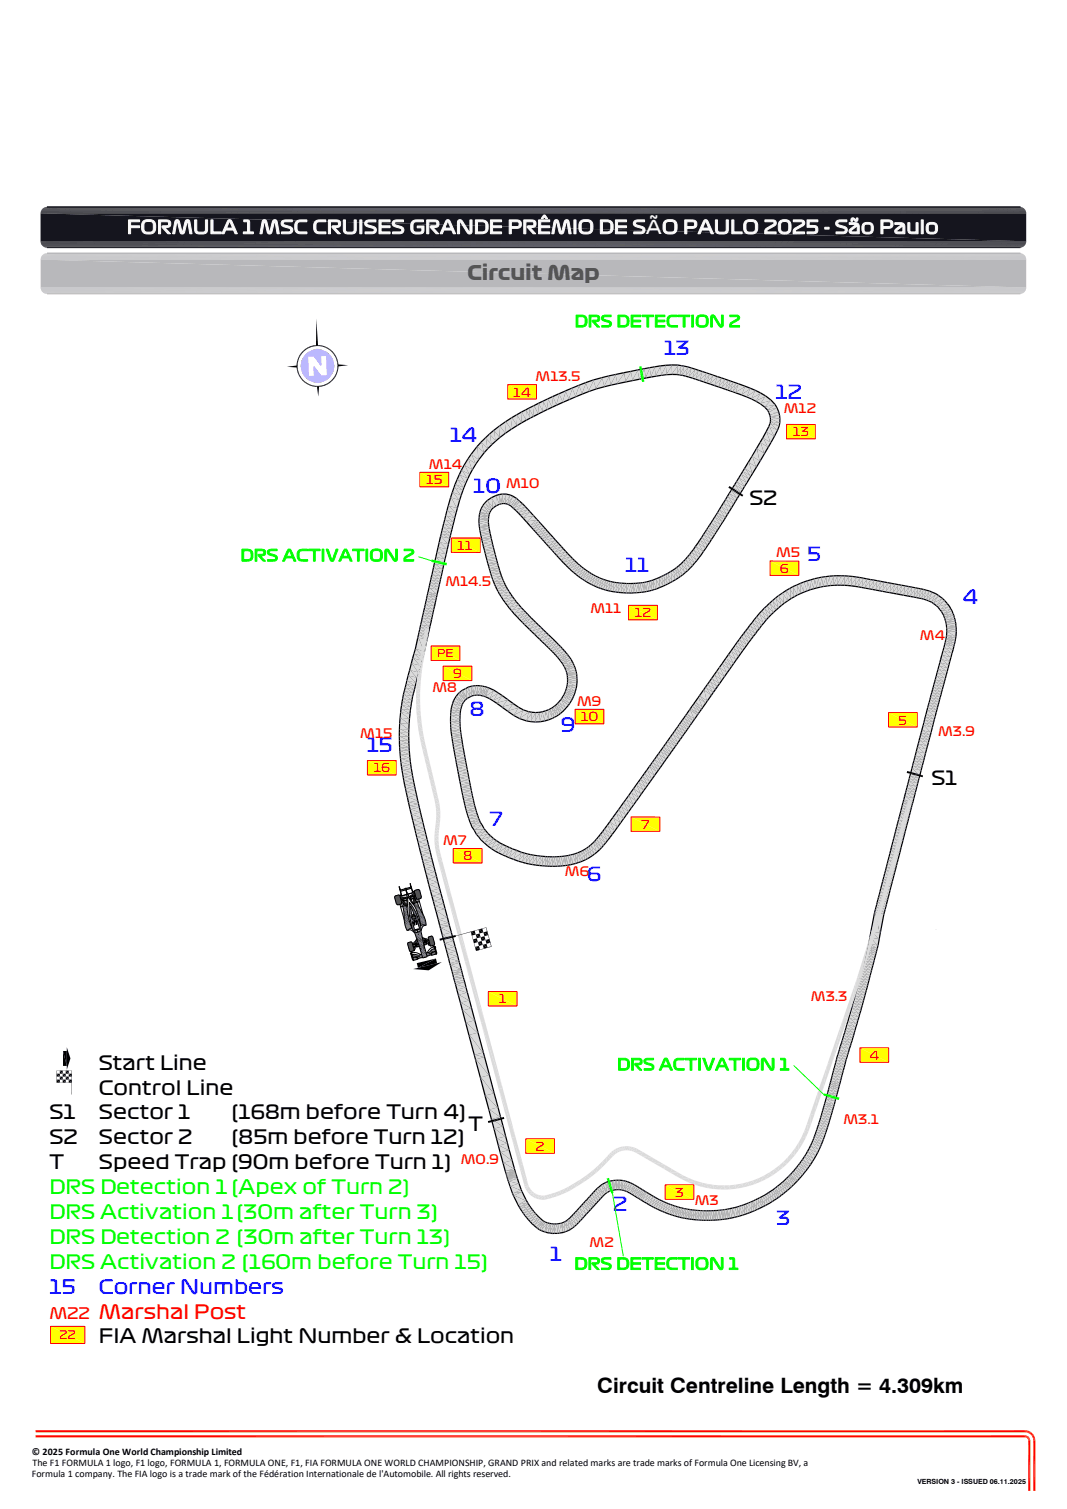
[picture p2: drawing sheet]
<svg xmlns="http://www.w3.org/2000/svg" width="210mm" height="297mm" viewBox="0 0 210 297" stroke-linecap="round" stroke-linejoin="round" font-family="sans-serif">
<defs><g id="words">
<text font-size="4.2" x="117.5" y="274.2">Circuit Centreline Length = 4.309km</text>
<text font-size="3.9" fill="#545454" x="92" y="55.2">Circuit Map</text>
<g font-size="3.9">
<text x="19.5" y="215.5">Control Line</text>
<text x="19.5" y="210.6">Start Line</text>
<text x="9.7" y="220.4">S1</text>
<text x="19.5" y="220.4">Sector 1</text>
<text x="45.6" y="220.4">(168m before Turn 4)</text>
<text x="9.7" y="225.3">S2</text>
<text x="19.5" y="225.3">Sector 2</text>
<text x="45.6" y="225.3">(85m before Turn 12)</text>
<text x="9.7" y="230.2">T</text>
<text x="19.5" y="230.2">Speed Trap (90m before Turn 1)</text>
<text x="19.5" y="264.5">FIA Marshal Light Number &amp; Location</text>
</g>
<g font-size="3.9" fill="#0f0">
<text x="9.7" y="235.1">DRS Detection 1 (Apex of Turn 2)</text>
<text x="9.7" y="240">DRS Activation 1 (30m after Turn 3)</text>
<text x="9.7" y="244.9">DRS Detection 2 (30m after Turn 13)</text>
<text x="9.7" y="249.8">DRS Activation 2 (160m before Turn 15)</text>
</g>
<g font-size="3.9" fill="#00f">
<text x="9.7" y="254.7">15</text>
<text x="19.5" y="254.7">Corner Numbers</text>
</g>
<text font-size="3.9" fill="#f00" x="19.5" y="259.6">Marshal Post</text>
<g font-size="3.8" fill="#00f">
<text x="130.6" y="69.9">13</text>
<text x="152.6" y="78.6">12</text>
<text x="88.5" y="87.1">14</text>
<text x="93.1" y="97">10</text>
<text x="123" y="112.6">11</text>
<text x="158.8" y="110.4">5</text>
<text x="189.5" y="118.9">4</text>
<text x="92.4" y="140.9">8</text>
<text x="72.2" y="148">15</text>
<text x="110.4" y="144.1">9</text>
<text x="96.3" y="162.6">7</text>
<text x="115.5" y="173.4">6</text>
<text x="120.7" y="238.4">2</text>
<text x="152.8" y="241.1">3</text>
<text x="108.2" y="248.2">1</text>
</g>
<g font-size="3.8">
<text x="147.5" y="99.4">S2</text>
<text x="183.3" y="154.6">S1</text>
<text x="92.2" y="222.7">T</text>
</g>
<text font-size="3.6" fill="#fafafa" x="25" y="46">FORMULA 1 MSC CRUISES GRANDE PRÊMIO DE SÃO PAULO 2025 - São Paulo</text>
<g font-size="3.2" fill="#0f0">
<text x="113.1" y="64.4">DRS DETECTION 2</text>
<text x="47.3" y="110.5">DRS ACTIVATION 2</text>
<text x="121.4" y="210.7">DRS ACTIVATION 1</text>
<text x="113" y="249.9">DRS DETECTION 1</text>
</g>
<text font-size="3.1" fill="#f00" x="9.7" y="259.6">M22</text>
<g font-size="2.5" fill="#f00">
<text x="105.4" y="75">M13.5</text>
<text x="154.2" y="81.3">M12</text>
<text x="84.4" y="92.4">M14</text>
<text x="99.6" y="96.1">M10</text>
<text x="152.8" y="109.6">M5</text>
<text x="87.7" y="115.3">M14.5</text>
<text x="116.2" y="120.7">M11</text>
<text x="181" y="125.9">M4</text>
<text x="85.1" y="136.2">M8</text>
<text x="113.6" y="139">M9</text>
<text x="70.9" y="145.2">M15</text>
<text x="184.6" y="144.8">M3.9</text>
<text x="87.2" y="166.4">M7</text>
<text x="111.2" y="172.4">M6</text>
<text x="159.6" y="197">M3.3</text>
<text x="166" y="221.3">M3.1</text>
<text x="90.7" y="229.1">M0.9</text>
<text x="136.7" y="237.2">M3</text>
<text x="116" y="245.5">M2</text>
</g>
<g font-size="2.4" fill="#f00">
<text x="101" y="78.1">14</text>
<text x="156" y="85.9">13</text>
<text x="83.9" y="95.3">15</text>
<text x="90" y="108.2">11</text>
<text x="153.5" y="112.8">6</text>
<text x="124.9" y="121.5">12</text>
<text x="89.2" y="133.5">9</text>
<text x="114.3" y="142">10</text>
<text x="176.8" y="142.6">5</text>
<text x="73.5" y="152">16</text>
<text x="126.2" y="163.3">7</text>
<text x="91.1" y="169.4">8</text>
<text x="98.1" y="197.5">1</text>
<text x="171.1" y="208.6">4</text>
<text x="105.4" y="226.5">2</text>
<text x="132.9" y="235.6">3</text>
</g>
<text font-size="2.3" fill="#f00" x="11.6" y="263.7">22</text>
<text font-size="2.1" fill="#f00" x="86" y="129.4">PE</text>
<g font-size="2">
<text x="6.3" y="286.3">© 2025 Formula One World Championship Limited</text>
<text x="6.2" y="290.7">Formula 1 company. The FIA logo is a trade mark of the Fédération Internationale de l'Automobile. All rights reserved.</text>
<text x="6.4" y="288.5">The F1 FORMULA 1 logo, F1 logo, FORMULA 1, FORMULA ONE, F1, FIA FORMULA ONE WORLD CHAMPIONSHIP, GRAND PRIX and related marks are trade marks of Formula One Licensing BV, a</text>
</g>
<text font-size="1.4" x="180.6" y="292.1">VERSION 3 - ISSUED 06.11.2025</text>
</g></defs>
<g fill="#000">
<path d="M104.1 80.2l.9-.5v2.4zM105 79.7l1-.5v2.4zM106 79.2l.8-.4 .1 2.4zM106.8 78.8l1-.4-.1 2.3zM107.8 78.4l.9-.5v2.4zM108.7 77.9l.9 2-.9 .4zM108.7 77.9l1.3-.5-.4 2.5zM110 77.4l.8 1.9-1.2 .6zM110 77.4l1.2-.5-.4 2.4zM111.2 76.9l.9 1.9-1.3 .5zM111.2 76.8l1.3-.5-.4 2.5zM112.5 76.3l.8 1.9-1.2 .6z"/>
<path d="M112.5 76.3l1.4-.6-.6 2.5zM113.9 75.7l.8 2-1.4 .5zM113.9 75.7l1.3-.5-.5 2.5zM115.2 75.2l.7 2-1.2 .5zM115.2 75.2l1.5-.5-.8 2.5zM116.7 74.7l.6 2-1.4 .5zM116.7 74.7l1.7-.5-1.1 2.5zM118.4 74.2l.6 2-1.7 .5zM118.4 74.2l1.4-.3-.8 2.3zM119.8 73.9l.5 2-1.3 .3zM119.8 73.9l1.3-.3-.8 2.3zM121.1 73.6l.4 2-1.2 .3z"/>
<path d="M121.1 73.6l1.7-.4-1.3 2.4zM122.8 73.2l.4 2.1-1.7 .3zM122.8 73.2l1.3-.2-.9 2.3zM124.1 73l.4 2-1.3 .3zM124.1 73l1.3-.3-.9 2.3zM125.4 72.7l.4 2.1-1.3 .2zM125.4 72.7l1.4-.2-1 2.3zM126.8 72.5l.4 2-1.4 .3zM126.8 72.5l1-.2-.6 2.2zM127.8 72.3l.4 2-1 .2zM127.8 72.3l1-.2-.6 2.2zM128.8 72.1l.3 2.1-.9 .1z"/>
<path d="M128.8 72.1l1.1-.2-.8 2.3zM129.9 71.9l.3 2.1-1.1 .2zM129.9 71.9l1.1-.1-.8 2.2zM131 71.8l.2 2.1-1 .1zM131 71.8l1.2-.1-1 2.2zM132.2 71.7v2.1l-1 .1zM133.4 71.7l-.2 2.2-1-.1zM132.2 71.7h1.2l-1.2 2.1zM134.1 71.9l-.3 2h-.6zM133.4 71.7l.7 .2-.9 2zM134.6 71.9l-.4 2.1-.4-.1zM134.1 71.9h.5l-.8 2z"/>
<path d="M135.4 72.1l-.5 2.1-.7-.2zM134.6 71.9l.8 .2-1.2 1.9zM136.1 72.3l-.6 2-.6-.1zM135.4 72.1l.7 .2-1.2 1.9zM136.9 72.6l-.7 1.9-.7-.2zM137.5 72.8l-.7 2-.6-.3zM136.1 72.3l.8 .3-1.4 1.7zM136.9 72.6l.6 .2-1.3 1.7zM138.3 73l-.7 2-.8-.2zM137.5 72.8l.8 .2-1.5 1.8zM139.1 73.3l-.7 2-.8-.3zM139.7 73.5l-.7 2-.6-.2z"/>
<path d="M138.3 73l.8 .3-1.5 1.7zM140.4 73.7l-.7 2-.7-.2zM139.1 73.3l.6 .2-1.3 1.8zM139.7 73.5l.7 .2-1.4 1.8zM141.2 74l-.7 2-.8-.3zM140.4 73.7l.8 .3-1.5 1.7zM142 74.3l-.6 2-.9-.3zM142.7 74.5l-.7 2-.6-.2zM141.2 74l.8 .3-1.5 1.7zM143.4 74.7l-.7 2-.7-.2zM142 74.3l.7 .2-1.3 1.8zM143.8 74.9l-.6 2-.5-.2z"/>
<path d="M142.7 74.5l.7 .2-1.4 1.8zM144.3 75.1l-.6 2-.5-.2zM143.4 74.7l.4 .2-1.1 1.8zM144.9 75.3l-.7 1.9-.5-.1zM143.8 74.9l.5 .2-1.1 1.8zM145.4 75.4l-.7 2-.5-.2zM144.3 75.1l.6 .2-1.2 1.8zM144.9 75.3l.5 .1-1.2 1.8zM144.7 77.4l2-1.5-.8 2zM145.4 75.4l1.3 .5-2 1.5zM145.9 77.9l1.8-1.6-.8 2zM146.7 75.9l1 .4-1.8 1.6z"/>
<path d="M146.9 78.3l1.8-1.6-.9 1.9zM147.7 76.3l1 .4-1.8 1.6zM147.8 78.6l1.9-1.4-1 1.9zM148.7 79.1l2-1.3-1.1 1.8zM148.7 76.7l1 .5-1.9 1.4zM149.7 77.2l1 .6-2 1.3zM150.7 77.8l1.1 .9-2.2 .9zM151.8 78.7l.8 .8-2.2 .7zM88.1 99.5l1.8 1.5-2.1-.5zM88.6 97.9l1.5 2.2-2-.6zM88.9 96.9l1.7 1.6-2-.6zM89.2 95.9l1.7 1.6-2-.6z"/>
<path d="M89.5 95.3l1.7 1.3-2-.7zM89.9 94.3l1.5 1.7-1.9-.7zM90.3 93.4l1.5 1.7-1.9-.8zM88.6 97.9l2 .6-.5 1.6zM90.7 92.5l1.5 1.8-1.9-.9zM88.9 96.9l2 .6-.3 1zM89.2 95.9l2 .7-.3 .9zM91.2 91.5l1.4 1.9-1.9-.9zM89.5 95.3l1.9 .7-.2 .6zM89.9 94.3l1.9 .8-.4 .9zM92 90.2l1.1 2.3-1.9-1zM90.3 93.4l1.9 .9-.4 .8z"/>
<path d="M90.7 92.5l1.9 .9-.4 .9zM92.6 89.3l1.2 2.1-1.8-1.2zM91.2 91.5l1.9 1-.5 .9zM92 90.2l1.8 1.2-.7 1.1zM93.8 87.8l.5 2.8-1.7-1.3zM92.6 89.3l1.7 1.3-.5 .8zM94.6 87l.8 2.2-1.6-1.4zM95.3 98.9l1.4 1.7-1.8-1.1zM95.8 98.4l1.1 1.9-1.6-1.4zM93.8 87.8l1.6 1.4-1.1 1.4zM94.6 87l.8-.9 .7 2.3zM95.8 98.4l.8-.5 .6 2.2z"/>
<path d="M94.6 87l1.5 1.4-.7 .8zM95.4 86.1l.8-.8 .7 2.3zM96.6 97.9l1-.5 .1 2.3zM95.4 86.1l1.5 1.5-.8 .8zM96.2 85.3l.9-.7 .5 2.3zM97.6 97.4l.6-.2 .1 2.2zM96.2 85.3l1.4 1.6-.7 .7zM97.6 97.4l.7 2-.6 .3zM98.2 97.2l.6-.1-.1 2.2zM97.1 84.6l1.2-.9 .1 2.5zM98.2 97.2l.5 2.1-.4 .1zM97.1 84.6l1.3 1.6-.8 .7z"/>
<path d="M98.8 97.1h.8l-.6 2.1zM99.6 97.1l-.2 2.2-.4-.1zM100.5 97.3l-.7 2h-.4zM98.3 83.7l1.2-.8v2.5zM98.3 83.7l1.2 1.7-1.1 .8zM99.6 97.1l.9 .2-1.1 2zM101 97.6l-1 1.8-.2-.1zM100 99.4l1.7-1.4-1.2 1.7zM100.5 97.3l.5 .3-1.2 1.7zM100.5 99.7l1.6-1.3-1.4 1.5zM99.5 82.9l1.1 1.7-1.1 .8zM99.5 82.9l1.2-.8-.1 2.5z"/>
<path d="M100.7 99.9l1.7-1.3-1.4 1.6zM101 97.6l.7 .4-1.7 1.4zM100.7 82.1l1-.6 .1 2.4zM101.7 98l.4 .4-1.6 1.3zM100.7 82.1l1.1 1.8-1.2 .7zM102.1 98.4l.3 .2-1.7 1.3zM102.4 98.6l.5 .5-1.9 1.1zM101.7 81.5l.9-.5 .1 2.3zM101.7 81.5l1 1.8-.9 .6zM102.9 99.1l.5 .5-1.9 1zM101.9 101.1l1.5-1.5 .5 .5zM102.6 81l.9-.5 .1 2.3z"/>
<path d="M102.6 81l1 1.8-.9 .5zM103.5 80.5l.6-.3 .3 2.2zM103.5 80.5l.9 1.9-.8 .4zM104.1 80.2l.9 1.9-.6 .3zM105 79.7l1 1.9-1 .5zM106 79.2l.9 2-.9 .4zM106.8 78.8l.9 1.9-.8 .5zM107.8 78.4l.9 1.9-1 .4zM142.3 98.9l1.3 1.9-1.8-1.1zM142.7 98.2l1.4 1.8-1.8-1.1zM143 97.6l1.5 1.7-1.8-1.1zM143.4 97l1.4 1.7-1.8-1.1z"/>
<path d="M143.8 96.5l1.4 1.6-1.8-1.1zM144.1 95.9l1.5 1.7-1.8-1.1zM144.5 95.3l1.4 1.7-1.8-1.1zM144.8 94.7l1.5 1.7-1.8-1.1zM143 97.6l1.8 1.1-.3 .6zM143.4 97l1.8 1.1-.4 .6zM145.3 94l1.3 1.8-1.8-1.1zM143.8 96.5l1.8 1.1-.4 .5zM145.7 93.3l1.4 1.8-1.8-1.1zM144.1 95.9l1.8 1.1-.3 .6zM146.1 92.7l1.4 1.7-1.8-1.1zM144.5 95.3l1.8 1.1-.4 .6z"/>
<path d="M146.4 92.1l1.5 1.7-1.8-1.1zM144.8 94.7l1.8 1.1-.3 .6zM147.2 90.9l1 2.3-1.8-1.1zM145.3 94l1.8 1.1-.5 .7zM145.7 93.3l1.8 1.1-.4 .7zM147.9 89.7l1.1 2.3-1.8-1.1zM146.1 92.7l1.8 1.1-.4 .6zM146.4 92.1l1.8 1.1-.3 .6zM148.8 88.2l.9 2.6-1.8-1.1zM147.2 90.9l1.8 1.1-.8 1.2zM149.5 87l1.1 2.3-1.8-1.1zM147.9 89.7l1.8 1.1-.7 1.2z"/>
<path d="M150 86.1l1.3 2-1.8-1.1zM148.8 88.2l1.8 1.1-.9 1.5zM150.7 84.9l1.1 2.3-1.8-1.1zM149.6 79.6l2.2-.9-1.4 1.5zM149.5 87l1.8 1.1-.7 1.2zM151.2 83.9l1.3 2-1.8-1zM150.4 80.2l2.2-.7-1.7 1.3zM150.9 80.8l2.1-.6-1.8 1zM151.4 83.3l1.7 1.4-1.9-.8zM150 86.1l1.8 1.1-.5 .9zM151.2 81.2l2.2-.1-2 .6zM151.5 83l2 .9-2.1-.6z"/>
<path d="M151.5 82.5l2.1 .7-2.1-.2zM150.7 84.9l1.8 1-.7 1.3zM151.2 83.9l1.9 .8-.6 1.2zM150.9 80.8l1.7-1.3 .4 .7zM151.4 83.3l2.1 .6-.4 .8zM151.2 81.2l1.8-1 .4 .9zM151.5 83l2.1 .2-.1 .7zM151.4 81.7l2-.6 .1 .7zM151.5 82.5l2.1-.1v.8zM151.5 82.1l2-.3 .1 .6zM83.4 119.6l2 .9-2.1-.4zM83.6 118.9l1.9 1.1-2.1-.4z"/>
<path d="M83.7 118.3l1.9 1.1-2-.5zM83.8 117.7l2 1-2.1-.4zM83.9 117.2l2 1-2.1-.5zM84 116.8l2 .8-2.1-.4zM84.1 116.5l2 .8-2.1-.4zM84.3 115.7l1.8 1.3-2-.5zM84.4 115.1l2 1-2.1-.4zM84.5 114.6l2 1-2.1-.5zM84.6 114.1l2 1-2.1-.5zM84.8 113.6l1.9 1-2.1-.5zM84.9 113.1l1.9 1-2-.5zM85 112.4l2 1.1-2.1-.4z"/>
<path d="M85.2 111.7l1.9 1.1-2.1-.4zM85.3 111l1.9 1.1-2-.4zM83.6 118.9l2 .5-.1 .6zM85.7 109.6l1.7 1.8-2.1-.4zM83.7 118.3l2.1 .4-.2 .7zM85.9 108.6l1.8 1.5-2-.5zM83.8 117.7l2.1 .5-.1 .5zM83.9 117.2l2.1 .4-.1 .6zM86.1 107.7l1.8 1.4-2-.5zM84 116.8l2.1 .5-.1 .3zM84.1 116.5l2 .5v.3zM86.3 106.7l1.8 1.5-2-.5z"/>
<path d="M84.3 115.7l2.1 .4-.3 .9zM84.4 115.1l2.1 .5-.1 .5zM86.6 105.6l1.8 1.6-2.1-.5zM84.5 114.6l2.1 .5-.1 .5zM84.6 114.1l2.1 .5-.1 .5zM86.7 105l1.9 1-2-.4zM84.8 113.6l2 .5-.1 .5zM86.8 104.4l2 1.1-2.1-.5zM84.9 113.1l2.1 .4-.2 .6zM87 103.7l1.9 1.2-2.1-.5zM85 112.4l2.1 .4-.1 .7zM87.2 103.1l1.9 1.1-2.1-.5z"/>
<path d="M85.2 111.7l2 .4-.1 .7zM87.4 102.3l1.8 1.3-2-.5zM85.3 111l2.1 .4-.2 .7zM87.6 101.5l1.8 1.3-2-.5zM85.7 109.6l2 .5-.3 1.3zM87.8 100.5l1.8 1.5-2-.5zM85.9 108.6l2 .5-.2 1zM86.1 107.7l2 .4-.2 1zM86.3 106.7l2.1 .5-.3 1zM86.6 105.6l2 .4-.2 1.2zM86.7 105l2.1 .5-.2 .5zM86.8 104.4l2.1 .5-.1 .6z"/>
<path d="M87 103.7l2.1 .5-.2 .7zM87.2 103.1l2 .5-.1 .6zM87.4 102.3l2 .5-.2 .8zM87.6 101.5l2 .5-.2 .8zM87.8 100.5l2.1 .5-.3 1zM88.1 99.5l2 .6-.2 .9zM94.2 101.5l2.1 .6-2.1-.2zM94.1 103l2.2 .3-2.1 .3zM94.2 101.2l2.1 .6-2.1-.3zM94.3 100.9l2 .7-2.1-.4zM94.3 103.9l2.1 .2-2.1 .3zM94.3 100.7l2.1 .6-2.1-.4z"/>
<path d="M94.6 100.1l1.8 1.1-2.1-.5zM94.3 104.4l2.2 .1-2.1 .4zM94.4 104.9l2.2 .1-2.1 .5zM94.9 99.5l1.6 1.4-1.9-.8zM94.5 105.5h2.2l-2 .5zM94.7 106h2.1l-2.1 .4zM94.7 106.4l2.2 .1-2 .5zM94.9 107l2.2 .1-2.1 .6zM95 107.7l2.2 .1-2 .5zM95.2 108.3l2.2 .2-2 .5zM95.4 109l2.2 .1-2.1 .6zM95.5 109.6l2.2 .2-2 .5z"/>
<path d="M95.7 110.3l2.2 .1-2 .6zM95.9 111l2.1-.1-2 .5zM96 111.4h2.2l-2 .5zM94.2 101.5l2.1 .3v.3zM94.1 103l2.1-.1 .1 .4zM94.2 101.2l2.1 .4v.2zM96.2 111.9l2.1-.1-2 .6zM94.3 100.9l2.1 .4-.1 .3zM94.3 100.7l2.1 .6zM94.6 100.1l1.9 .8-.1 .3zM96.3 112.4l2.1-.1-2 .6zM94.3 104.4l2.1-.3 .1 .4z"/>
<path d="M94.9 99.5l1.8 1.1-.2 .3zM94.4 104.9l2.1-.4 .1 .5zM96.4 112.9l2.2-.1-2 .6zM95.3 98.9l1.6 1.4-.2 .3zM94.5 105.5l2.1-.5 .1 .5zM94.7 106l2-.5 .1 .5zM96.6 113.4h2.2l-2 .7zM95.8 98.4l1.4 1.7-.3 .2zM94.7 106.4l2.1-.4 .1 .5zM96.8 114.1l2.2-.3-2 .8zM94.9 107l2-.5 .2 .6zM96.6 97.9l1.1 1.8-.5 .4z"/>
<path d="M97 114.6l2.1-.4-1.9 .9zM95 107.7l2.1-.6 .1 .7zM95.2 108.3l2-.5 .2 .7zM97.2 115.1l2.2-.5-2 .9zM95.4 109l2-.5 .2 .6zM97.4 115.5l2.1-.4-1.9 .9zM95.5 109.6l2.1-.5 .1 .7zM97.6 116l2.2-.5-1.9 1zM95.7 110.3l2-.5 .2 .6zM95.9 111l2-.6 .1 .5zM97.9 116.5l2.1-.6-1.8 1.1zM96 111.4l2-.5 .2 .5z"/>
<path d="M96.2 111.9l2-.5 .1 .4zM96.3 112.4l2-.6 .1 .5zM98.2 117l2.1-.6-1.8 1.1zM96.4 112.9l2-.6 .2 .5zM96.6 113.4l2-.6 .2 .6zM98.5 117.5l2.1-.6-1.7 1.2zM96.8 114.1l2-.7 .2 .4zM97 114.6l2-.8 .1 .4zM98.9 118.1l2.1-.7-1.7 1.2zM97.2 115.1l1.9-.9 .3 .4zM97.4 115.5l2-.9 .1 .5zM99.3 118.6l2.1-.7-1.7 1.3z"/>
<path d="M97.6 116l1.9-.9 .3 .4zM97.9 116.5l1.9-1 .2 .4zM99.7 119.2l2-.8-1.6 1.3zM98.2 117l1.8-1.1 .3 .5zM98.5 117.5l1.8-1.1 .3 .5zM98.9 118.1l1.7-1.2 .4 .5zM101 100.2l1.9-1.1-1.4 1.5zM99.3 118.6l1.7-1.2 .4 .5zM101.5 100.6l1.9-1-1.5 1.5zM99.7 119.2l1.7-1.3 .3 .5zM101.9 101.1l2-1-1.5 1.5zM100.1 119.7l1.6-1.3 .5 .5z"/>
<path d="M102.4 101.6l2-1-1.6 1.5zM100.6 120.3l1.6-1.4 .5 .6zM102.8 102.1l2.3-.7-1.6 1.4zM103.5 102.8l2.3-.6-1.6 1.4zM102.4 101.6l1.5-1.5 .5 .5zM104.2 103.6l1.9-1.1-1.5 1.5zM102.8 102.1l1.6-1.5 .7 .8zM104.6 104l1.8-1.1-1.5 1.4zM104.9 104.3l1.9-1-1.6 1.4zM103.5 102.8l1.6-1.4 .7 .8zM105.2 104.7l2-1-1.6 1.4zM105.6 105.1l1.9-1-1.6 1.4z"/>
<path d="M104.2 103.6l1.6-1.4 .3 .3zM105.9 105.5l1.9-1-1.5 1.4zM104.6 104l1.5-1.4 .3 .3zM106.3 105.9l1.9-1.1-1.6 1.4zM104.9 104.3l1.5-1.4 .4 .4zM106.6 106.2l1.9-1-1.6 1.4zM105.2 104.7l1.6-1.4 .4 .4zM106.9 106.6l2-.9-1.5 1.4zM105.6 105.1l1.6-1.4 .3 .4zM107.4 107.1l2-.9-1.6 1.4zM105.9 105.5l1.6-1.4 .3 .4zM106.3 105.9l1.5-1.4 .4 .3z"/>
<path d="M107.8 107.6l1.9-1-1.5 1.4zM106.6 106.2l1.6-1.4 .3 .4zM108.2 108l1.9-1-1.6 1.4zM106.9 106.6l1.6-1.4 .4 .5zM108.5 108.4l2.1-.9-1.6 1.4zM107.4 107.1l1.5-1.4 .5 .5zM109 108.9l2-.9-1.6 1.4zM107.8 107.6l1.6-1.4 .3 .4zM109.4 109.4l2-.9-1.5 1.4zM108.2 108l1.5-1.4 .4 .4zM109.9 109.9l2-1-1.6 1.5zM108.5 108.4l1.6-1.4 .5 .5z"/>
<path d="M110.3 110.4l2-1-1.5 1.5zM109 108.9l1.6-1.4 .4 .4zM110.8 110.9l2-1-1.5 1.5zM109.4 109.4l1.6-1.5 .4 .6zM111.3 111.4l1.8-1.2-1.4 1.6zM109.9 109.9l1.5-1.4 .5 .4zM111.7 111.8l1.8-1.2-1.4 1.5zM110.3 110.4l1.5-1.5 .5 .5zM112.1 112.1l1.8-1.2-1.5 1.6zM110.8 110.9l1.5-1.5 .5 .5zM112.4 112.5l1.8-1.3-1.4 1.6zM111.3 111.4l1.5-1.5 .3 .3z"/>
<path d="M112.8 112.8l1.8-1.3-1.3 1.7zM113.1 110.2l.4 .4-1.8 1.2zM113.3 113.2l1.7-1.4-1.3 1.7zM113.5 110.6l.4 .3-1.8 1.2zM113.7 113.5l1.7-1.4-1.2 1.7zM113.9 110.9l.3 .3-1.8 1.3zM114.2 113.8l1.5-1.4-1.2 1.7zM114.2 111.2l.4 .3-1.8 1.3zM114.5 114.1l1.6-1.5-1.1 1.8zM114.6 111.5l.4 .3-1.7 1.4zM115 111.8l.4 .3-1.7 1.4zM116.5 112.8l-1.1 1.8-.4-.2z"/>
<path d="M115.4 112.1l.3 .3-1.5 1.4zM116.9 113.1l-1.1 1.8-.4-.3zM115.7 112.4l.4 .2-1.6 1.5zM117.3 113.3l-1 1.8-.5-.2zM116.1 112.6l.4 .2-1.5 1.6zM117.7 113.5l-.9 1.9-.5-.3zM116.5 112.8l.4 .3-1.5 1.5zM118.1 113.7l-.9 1.9-.4-.2zM116.9 113.1l.4 .2-1.5 1.6zM118.5 113.8l-.7 2-.6-.2zM117.3 113.3l.4 .2-1.4 1.6zM117.7 113.5l.4 .2-1.3 1.7z"/>
<path d="M118.9 114l-.7 2-.4-.2zM118.1 113.7l.4 .1-1.3 1.8zM119.3 114.1l-.6 2-.5-.1zM118.5 113.8l.4 .2-1.1 1.8zM119.7 114.2l-.6 2-.4-.1zM118.9 114l.4 .1-1.1 1.9zM120.1 114.3l-.4 2.1-.6-.2zM119.3 114.1l.4 .1-1 1.9zM120.5 114.4l-.4 2.1-.4-.1zM119.7 114.2l.4 .1-1 1.9zM120.9 114.5l-.3 2.1-.5-.1zM120.1 114.3l.4 .1-.8 2z"/>
<path d="M120.5 114.4l.4 .1-.8 2zM121.4 114.6l-.3 2h-.5zM120.9 114.5l.5 .1-.8 2zM121.9 114.6l-.2 2.1-.6-.1zM121.4 114.6h.5l-.8 2zM122.3 114.7l-.1 2.1-.5-.1zM121.9 114.6l.4 .1-.6 2zM122.9 114.7l-.2 2.1h-.5zM122.3 114.7h.6l-.7 2.1zM123.3 114.7v2.1h-.6zM122.9 114.7h.4l-.6 2.1zM123.8 114.7v2.1h-.5z"/>
<path d="M123.3 114.7h.5l-.5 2.1zM124.2 114.7h.5l-.5 2.2zM124.7 114.7l.1 2.1-.6 .1zM125.1 114.7l.1 2.1h-.4zM125.1 114.7h.5l-.4 2.1zM125.6 114.7l.2 2.1h-.6zM126 114.6h.5l-.3 2.1zM126.5 114.6l.3 2-.6 .1zM126.8 114.5l.4 2.1h-.4zM126.8 114.5l.5-.1-.1 2.2zM127.3 114.4l.5 2.1-.6 .1zM127.3 114.4l.4-.1 .1 2.2z"/>
<path d="M127.7 114.3l.5-.1 .1 2.1zM127.7 114.3l.6 2-.5 .2zM128.2 114.2l.3-.1 .3 2.1zM128.2 114.2l.6 2-.5 .1zM128.5 114.1l.6-.3 .1 2.3zM128.5 114.1l.7 2-.4 .1zM129.1 113.8l.6-.2 .2 2.2zM129.1 113.8l.8 2-.7 .3zM129.7 113.6l.4-.2 .4 2.1zM129.7 113.6l.8 1.9-.6 .3zM130.1 113.4l.4-.2 .5 2.1zM130.1 113.4l.9 1.9-.5 .2z"/>
<path d="M130.5 113.2l.5-.3 .4 2.2zM131 112.9l.3-.1 .6 2zM130.5 113.2l.9 1.9-.4 .2zM131.3 112.8l.6-.4 .5 2.2zM131 112.9l.9 1.9-.5 .3zM131.9 112.4l.5-.3 .6 2.1zM131.3 112.8l1.1 1.8-.5 .2zM131.9 112.4l1.1 1.8-.6 .4zM132.4 112.1l.4-.3 .7 2.1zM132.8 111.8l.3-.2 .9 2zM132.4 112.1l1.1 1.8-.5 .3zM133.1 111.6l.4-.4 .9 2.1z"/>
<path d="M132.8 111.8l1.2 1.8-.5 .3zM133.5 111.2l.5-.3 .9 1.9zM134.4 110.4l1 2-1.4-1.5zM133.1 111.6l1.3 1.7-.4 .3zM133.5 111.2l1.4 1.6-.5 .5zM134.4 110.4l.4-.4 1.1 1.9zM135.2 109.5l1.2 1.9-1.6-1.4zM134 110.9l1.4 1.5-.5 .4zM135.6 109.1l1.2 1.8-1.6-1.4zM134.4 110.4l1.5 1.5-.5 .5zM136 108.6l1.2 1.8-1.6-1.3zM134.8 110l1.6 1.4-.5 .5z"/>
<path d="M136.4 108.1l1.2 1.8-1.6-1.3zM135.2 109.5l1.6 1.4-.4 .5zM136.8 107.4l1.2 2-1.6-1.3zM137.3 106.8l1.2 1.8-1.7-1.2zM135.6 109.1l1.6 1.3-.4 .5zM136 108.6l1.6 1.3-.4 .5zM137.6 106.2l1.4 1.8-1.7-1.2zM138 105.7l1.4 1.7-1.8-1.2zM136.4 108.1l1.6 1.3-.4 .5zM138.3 105.2l1.5 1.6-1.8-1.1zM136.8 107.4l1.7 1.2-.5 .8zM138.7 104.6l1.4 1.7-1.8-1.1z"/>
<path d="M137.3 106.8l1.7 1.2-.5 .6zM139 104.2l1.5 1.6-1.8-1.2zM139.3 103.7l1.4 1.6-1.7-1.1zM137.6 106.2l1.8 1.2-.4 .6zM139.5 103.3l1.5 1.6-1.7-1.2zM138 105.7l1.8 1.1-.4 .6zM139.8 102.8l1.5 1.6-1.8-1.1zM138.3 105.2l1.8 1.1-.3 .5zM140.2 102.3l1.4 1.7-1.8-1.2zM138.7 104.6l1.8 1.2-.4 .5zM140.6 101.7l1.3 1.7-1.7-1.1zM139 104.2l1.7 1.1-.2 .5z"/>
<path d="M140.8 101.3l1.5 1.5-1.7-1.1zM139.3 103.7l1.7 1.2-.3 .4zM141.1 100.9l1.5 1.5-1.8-1.1zM139.5 103.3l1.8 1.1-.3 .5zM141.4 100.3l1.5 1.7-1.8-1.1zM139.8 102.8l1.8 1.2-.3 .4zM141.8 99.7l1.4 1.7-1.8-1.1zM140.2 102.3l1.7 1.1-.3 .6zM140.6 101.7l1.7 1.1-.4 .6zM140.8 101.3l1.8 1.1-.3 .4zM141.1 100.9l1.8 1.1-.3 .4zM141.4 100.3l1.8 1.1-.3 .6z"/>
<path d="M141.8 99.7l1.8 1.1-.4 .6zM142.3 98.9l1.8 1.1-.5 .8zM142.7 98.2l1.8 1.1-.4 .7zM150.3 119.6l1 2-1.5-1.4zM150.3 119.6l.6-.5 .9 2zM150.9 119.1l.5-.5 .9 2.1zM151.4 118.6l.5-.4 .9 2zM151.9 118.2l.7-.6 .7 2.1zM152.6 117.6l.5-.4 .8 2zM151.9 118.2l1.4 1.5-.5 .5zM152.6 117.6l1.3 1.6-.6 .5zM153.1 117.2l.8-.6 .5 2.3z"/>
<path d="M153.1 117.2l1.3 1.7-.5 .3zM153.9 116.6l.8-.5 .4 2.3zM153.9 116.6l1.2 1.8-.7 .5zM154.7 116.1l.7-.4 .4 2.2zM154.7 116.1l1.1 1.8-.7 .5zM155.4 115.7l.6-.3 .4 2.2zM155.4 115.7l1 1.9-.6 .3zM156 115.4l.8-.4 .2 2.2zM156 115.4l1 1.8-.6 .4zM156.8 115l.7-.3 .1 2.2zM156.8 115l.8 1.9-.6 .3zM157.5 114.7l.7-.3 .1 2.3z"/>
<path d="M157.5 114.7l.8 2-.7 .2zM158.2 114.4l.6-.2 .1 2.2zM158.2 114.4l.7 2-.6 .3zM158.8 114.2l.7 2-.6 .2zM158.8 114.2l.8-.2-.1 2.2zM159.6 114l.6 2-.7 .2zM159.6 114l.7-.2-.1 2.2zM160.3 113.8l.5 2-.6 .2zM160.3 113.8l.7-.2-.2 2.2zM161 113.6l.4 2.1-.6 .1zM161 113.6l.7-.1-.3 2.2zM161.7 113.5l.3 2.1-.6 .1z"/>
<path d="M161.7 113.5l.8-.1-.5 2.2zM162.5 113.4l.3 2.1-.8 .1zM162.5 113.4l.7-.1-.4 2.2zM163.2 113.3l.2 2.1-.6 .1zM163.2 113.3l.8-.1-.6 2.2zM164 113.2l.1 2.1-.7 .1zM164 113.2h.7l-.6 2.1zM164.7 113.2l.1 2.1h-.7zM165.5 113.2v2.1h-.7zM164.7 113.2h.8l-.7 2.1zM166.2 113.2l-.1 2.1h-.6zM165.5 113.2h.7l-.7 2.1z"/>
<path d="M167 113.3l-.2 2.1-.7-.1zM166.2 113.2l.8 .1-.9 2zM167.7 113.3l-.2 2.1h-.7zM167 113.3h.7l-.9 2.1zM168.5 113.5l-.3 2-.7-.1zM167.7 113.3l.8 .2-1 1.9zM169.2 113.6l-.3 2-.7-.1zM168.5 113.5l.7 .1-1 1.9zM169.9 113.7l-.4 2.1-.6-.2zM169.2 113.6l.7 .1-1 1.9zM170.6 113.8l-.4 2.1-.7-.1zM169.9 113.7l.7 .1-1.1 2z"/>
<path d="M171.3 114l-.3 2-.8-.1zM170.6 113.8l.7 .2-1.1 1.9zM172 114.1l-.4 2-.6-.1zM171.3 114l.7 .1-1 1.9zM172.7 114.2l-.4 2.1-.7-.2zM172 114.1l.7 .1-1.1 1.9zM173.4 114.3l-.4 2.1-.7-.1zM172.7 114.2l.7 .1-1.1 2zM174 114.4l-.3 2.1-.7-.1zM173.4 114.3l.6 .1-1 2zM174.7 114.6l-.4 2-.6-.1zM174 114.4l.7 .2-1 1.9z"/>
<path d="M175.4 114.7l-.4 2.1-.7-.2zM174.7 114.6l.7 .1-1.1 1.9zM176.1 114.8l-.4 2.1-.7-.1zM175.4 114.7l.7 .1-1.1 2zM176.8 115l-.4 2-.7-.1zM176.1 114.8l.7 .2-1.1 1.9zM177.5 115.1l-.4 2.1-.7-.2zM176.8 115l.7 .1-1.1 1.9zM178.2 115.2l-.4 2.1-.7-.1zM177.5 115.1l.7 .1-1.1 2zM178.9 115.3l-.4 2.1-.7-.1zM178.2 115.2l.7 .1-1.1 2z"/>
<path d="M179.5 115.5l-.4 2-.6-.1zM178.9 115.3l.6 .2-1 1.9zM180.2 115.6l-.4 2-.7-.1zM179.5 115.5l.7 .1-1.1 1.9zM180.7 115.7l-.4 2.1-.5-.2zM180.2 115.6l.5 .1-.9 1.9zM181.2 115.8l-.4 2.1-.5-.1zM180.7 115.7l.5 .1-.9 2zM181.8 115.9l-.5 2h-.5zM182.3 116.1l-.5 2-.5-.2zM181.2 115.8l.6 .1-1 2zM183 116.2l-.8 2-.4-.1z"/>
<path d="M181.8 115.9l.5 .2-1 1.8zM183.5 116.5l-.8 1.9-.5-.2zM182.3 116.1l.7 .1-1.2 1.9zM184.3 116.8l-1 1.8-.6-.2zM183 116.2l.5 .3-1.3 1.7zM183.3 118.6l1.5-1.5-1.2 1.8zM183.6 118.9l1.9-1.2-1.3 1.6zM183.5 116.5l.8 .3-1.6 1.6zM184.2 119.3l1.8-1.2-1.5 1.5zM184.3 116.8l.5 .3-1.5 1.5zM184.8 117.1l.7 .6-1.9 1.2zM185.5 117.7l.5 .4-1.8 1.2z"/>
<path d="M184.5 119.6l1.5-1.5 .5 .6zM184.9 120.1l1.6-1.4 .4 .5zM185.2 120.4l1.7-1.2 .3 .6zM78.8 139.5l2 1-2.1-.2zM78.9 138.8l2 1-2.1-.3zM79 138l2 1.1-2.1-.3zM79.1 137.4l2 1-2.1-.4zM79.3 136.7l1.9 1.1-2.1-.4zM79.5 136l1.8 1.1-2-.4zM79.6 135.3l1.9 1.2-2-.5zM79.8 134.6l1.9 1.2-2.1-.5zM79.9 134l2 1.1-2.1-.5z"/>
<path d="M80.2 132.9l1.8 1.5-2.1-.5zM80.5 131.9l1.7 1.6-2-.6zM80.8 130.5l1.7 1.9-2-.5zM78.8 139.5l2.1 .3-.1 .7zM78.9 138.8l2.1 .3-.1 .7zM81.1 129.5l1.8 1.6-2.1-.6zM79 138l2.1 .4-.1 .7zM79.1 137.4l2.1 .4-.1 .6zM79.3 136.7l2 .4-.1 .7zM81.3 128.7l1.8 1.4-2-.6zM79.5 136l2 .5-.2 .6zM81.6 127.7l1.8 1.5-2.1-.5z"/>
<path d="M79.6 135.3l2.1 .5-.2 .7zM79.8 134.6l2 .5-.1 .7zM79.9 134l2.1 .4-.1 .7zM82.1 125.5l1.6 2.7-2.1-.5zM82.2 124.9l2 1-2.1-.4zM80.2 132.9l2 .6-.2 .9zM82.3 124.4l2 1-2.1-.5zM82.5 123.9l1.9 1-2.1-.5zM80.5 131.9l2 .5-.3 1.1zM82.6 123.4l1.9 1-2-.5zM82.7 122.9l1.9 1-2-.5zM82.8 122.2l1.9 1.2-2-.5z"/>
<path d="M80.8 130.5l2.1 .6-.4 1.3zM83 121.5l1.9 1.2-2.1-.5zM83.1 121.1l1.9 .9-2-.5zM81.1 129.5l2 .6-.2 1zM83.2 120.5l2 1-2.1-.4zM83.3 120.1l2 .9-2.1-.5zM81.3 128.7l2.1 .5-.3 .9zM81.6 127.7l2.1 .5-.3 1zM82.1 125.5l2.1 .4-.5 2.3zM82.2 124.9l2.1 .5-.1 .5zM82.3 124.4l2.1 .5-.1 .5zM82.5 123.9l2 .5-.1 .5z"/>
<path d="M82.6 123.4l2 .5-.1 .5zM82.7 122.9l2 .5-.1 .5zM82.8 122.2l2.1 .5-.2 .7zM83 121.5l2 .5-.1 .7zM83.1 121.1l2.1 .4-.2 .5zM83.2 120.5l2.1 .5-.1 .5zM83.3 120.1l2.1 .4-.1 .5zM83.4 119.6l2.1 .4-.1 .5zM88.8 139.1l1.9 .9-2.1-.3zM89 138.4l1.8 1.2-2-.5zM89.1 137.9l1.9 1.1-2-.6zM89.5 137.3l1.6 1.4-2-.8z"/>
<path d="M89.7 136.9l1.5 1.5-1.7-1.1zM90.1 136.5l1.3 1.7-1.7-1.3zM90.1 136.5l.3-.3 1.2 1.7zM90.4 136.2l.3-.3 1.1 1.9zM90.7 135.9l.2-.1 1.1 1.8zM88.8 139.1l2 .5-.1 .4zM89 138.4l2 .6-.2 .6zM90.9 135.8l.7-.4 .4 2.2zM89.1 137.9l2 .8-.1 .3zM89.5 137.3l1.7 1.1-.1 .3zM89.7 136.9l1.7 1.3-.2 .2zM90.1 136.5l1.5 1.4-.2 .3z"/>
<path d="M91.6 135.4l.5-.3 .5 2.2zM90.4 136.2l1.4 1.6-.2 .1zM90.7 135.9l1.3 1.7-.2 .2zM90.9 135.8l1.1 1.8zM91.6 135.4l1 1.9-.6 .3zM92.1 135.1l.6-.1 .2 2.1zM92.1 135.1l.8 2-.3 .2zM92.7 135l.3-.1 .3 2.1zM92.7 135l.6 2-.4 .1zM93 134.9h.6l-.3 2.1zM93.6 134.9l.4-.1-.3 2.1zM94.6 134.9l-.2 2.1-.4-.1z"/>
<path d="M94 134.8l.6 .1-.6 2zM95 134.9l-.4 2.1h-.2zM95.3 135l-.5 2.1-.2-.1zM94.6 134.9h.4l-.6 2.1zM95.7 135.1l-.6 2h-.3zM95 134.9l.3 .1-.7 2zM96 135.2l-.6 2-.3-.1zM95.3 135l.4 .1-.9 2zM96.3 135.3l-.8 2-.1-.1zM95.5 137.3l1.8-1.5-1 1.8zM95.7 135.1l.3 .1-.9 1.9zM96 135.2l.3 .1-.9 1.9z"/>
<path d="M96.3 135.3l1 .5-1.8 1.5zM96.3 137.6l1.8-1.3-1.1 1.7zM97 138l1.9-1.2-1.2 1.8zM97.3 135.8l.8 .5-1.8 1.3zM97.7 138.6l2.3-1-1.3 1.7zM98.1 136.3l.8 .5-1.9 1.2zM98.7 139.3l2.4-.9-1.3 1.7zM98.9 136.8l1.1 .8-2.3 1zM100 137.6l1.1 .8-2.4 .9zM100.1 119.7l2.1-.8-1.6 1.4zM101.1 138.4l1 .7-2.3 1zM100.6 120.3l2.1-.8-1.6 1.4z"/>
<path d="M101.1 120.9l2.1-.8-1.5 1.4zM101.7 121.5l1.9-1-1.6 1.4zM102.1 139.1l1 .5-2.1 1.3zM102 121.9l1.9-1.1-1.5 1.5zM102.4 122.3l1.9-1.1-1.5 1.4zM103.1 139.6l1 .4-1.9 1.6zM102.8 122.6l1.8-1.1-1.5 1.5zM101.1 120.9l1.6-1.4 .5 .6zM101.7 121.5l1.5-1.4 .4 .4zM103.1 123l2-1-1.5 1.5zM102 121.9l1.6-1.4 .3 .3zM104.1 140l.6 .1-1.1 1.9z"/>
<path d="M103.6 123.5l2-1-1.5 1.5zM102.4 122.3l1.5-1.5 .4 .4zM104.1 124l1.9-1.1-1.4 1.5zM102.8 122.6l1.5-1.4 .3 .3zM103.1 123l1.5-1.5 .5 .5zM104.6 124.5l2-1.1-1.5 1.5zM105.1 122l.5 .5-2 1zM105.1 124.9l2-1-1.5 1.5zM105.6 122.5l.4 .4-1.9 1.1zM105.6 125.4l2-1-1.5 1.5zM106 122.9l.6 .5-2 1.1zM106.1 125.9l1.9-1-1.4 1.5z"/>
<path d="M106.7 140l.6-.2-.1 2.2zM106.6 123.4l.5 .5-2 1zM106.6 126.4l1.9-1.1-1.4 1.6zM107.3 139.8l.6-.2 .1 2.2zM107.1 126.9l1.8-1.2-1.5 1.5zM107.1 123.9l.5 .5-2 1zM107.4 127.2l1.9-1.1-1.5 1.5zM107.9 139.6l.3-.1 .6 2zM107.6 124.4l.4 .5-1.9 1zM108.2 139.5l.3-.2 .6 2zM107.8 127.6l1.9-1.1-1.5 1.5zM108 124.9l.5 .4-1.9 1.1z"/>
<path d="M108.5 139.3l.3-.2 .8 2zM108.2 128l1.8-1.1-1.4 1.4zM108.8 139.1l.3-.2 .9 1.9zM108.6 128.3l1.8-1.1-1.5 1.5zM108.5 125.3l.4 .4-1.8 1.2zM109.1 138.9l.2-.2 1.1 1.8zM108.9 128.7l1.9-1.1-1.6 1.4zM109.3 138.7l.3-.3 1.1 1.9zM108.9 125.7l.4 .4-1.9 1.1zM109.9 138.1l1.2 1.8-1.5-1.5zM109.2 129l2-1-1.6 1.4zM107.8 127.6l1.5-1.5 .4 .4z"/>
<path d="M110.3 137.6l1.2 1.9-1.6-1.4zM109.6 129.4l1.9-.9-1.6 1.3zM109.7 126.5l.3 .4-1.8 1.1zM109.9 129.8l1.9-1-1.7 1.3zM110.4 137.4l1.6 1.5-1.7-1.3zM110.1 130.1l1.9-1-1.7 1.2zM108.6 128.3l1.4-1.4 .4 .3zM110.7 136.9l1.5 1.6-1.8-1.1zM110.3 130.3l2-.9-1.8 1.2zM110.5 130.6l2-.8-1.8 1.1zM110.9 136.7l1.6 1.3-1.8-1.1zM108.9 128.7l1.5-1.5 .4 .4z"/>
<path d="M111 136.4l1.8 1.2-1.9-.9zM110.7 130.9l2.1-.6-1.9 1zM111.1 136.1l1.8 1.1-1.9-.8zM110.9 131.3l2-.7-1.9 .9zM109.9 138.1l1.6 1.4-.4 .4zM111.2 135.8l1.9 1-2-.7zM111 131.5l2.1-.5-2 .8zM109.2 129l1.6-1.4 .4 .4zM111.3 135.5l1.9 1-2-.7zM111.1 131.8l2.1-.5-1.9 .7zM111.5 135l1.8 1.1-2-.6zM111.3 132l2.1-.2-2 .6z"/>
<path d="M110.3 137.6l1.7 1.3-.5 .6zM111.5 134.8l2 .7-2-.5zM111.4 132.4l2.1-.2-2 .5zM111.6 134.3l2 .8-2.1-.3zM109.6 129.4l1.6-1.4 .3 .5zM109.9 129.8l1.6-1.3 .3 .3zM110.4 137.4l1.8 1.1-.2 .4zM110.1 130.1l1.7-1.3 .2 .3zM110.7 136.9l1.8 1.1-.3 .5zM110.3 130.3l1.7-1.2 .3 .3zM110.5 130.6l1.8-1.2 .2 .4zM110.9 136.7l1.9 .9-.3 .4z"/>
<path d="M111 136.4l1.9 .8-.1 .4zM110.7 130.9l1.8-1.1 .3 .5zM111.1 136.1l2 .7-.2 .4zM110.9 131.3l1.9-1 .1 .3zM111.2 135.8l2 .7-.1 .3zM111 131.5l1.9-.9 .2 .4zM111.3 135.5l2 .6-.1 .4zM111.1 131.8l2-.8 .1 .3zM111.5 135l2 .5-.2 .6zM111.3 132l1.9-.7 .2 .5zM111.5 134.8l2.1 .3-.1 .4zM111.4 132.4l2-.6 .1 .4z"/>
<path d="M111.5 132.7l2-.5 .1 .4zM111.6 134.3l2.1 .2-.1 .6zM111.5 133l2.1-.2v.4zM135.6 139.6l1.2 2-1.7-1.2zM135.8 139.3l1.6 1.5-1.8-1.2zM136.1 138.9l1.4 1.6-1.7-1.2zM136.4 138.5l1.4 1.6-1.7-1.2zM136.7 138.1l1.4 1.6-1.7-1.2zM137.3 137.3l1.1 2-1.7-1.2zM137.6 136.9l1.4 1.6-1.7-1.2zM136.4 138.5l1.7 1.2-.3 .4zM138.4 135.7l.9 2.4-1.7-1.2z"/>
<path d="M136.7 138.1l1.7 1.2-.3 .4zM138.7 135.2l1.4 1.7-1.7-1.2zM137.3 137.3l1.7 1.2-.6 .8zM139.1 134.6l1.4 1.8-1.8-1.2zM137.6 136.9l1.7 1.2-.3 .4zM139.6 134l1.3 1.8-1.8-1.2zM140 133.4l1.3 1.8-1.7-1.2zM138.4 135.7l1.7 1.2-.8 1.2zM140.5 132.7l1.2 2-1.7-1.3zM138.7 135.2l1.8 1.2-.4 .5zM139.1 134.6l1.8 1.2-.4 .6zM141 132l1.2 1.9-1.7-1.2z"/>
<path d="M139.6 134l1.7 1.2-.4 .6zM141.5 131.3l1.2 1.9-1.7-1.2zM140 133.4l1.7 1.3-.4 .5zM142 130.6l1.2 1.9-1.7-1.2zM140.5 132.7l1.7 1.2-.5 .8zM142.4 130l1.3 1.8-1.7-1.2zM141 132l1.7 1.2-.5 .7zM142.8 129.5l1.3 1.7-1.7-1.2zM141.5 131.3l1.7 1.2-.5 .7zM143.3 128.8l1.2 1.9-1.7-1.2zM142 130.6l1.7 1.2-.5 .7zM143.8 128.1l1.2 1.9-1.7-1.2z"/>
<path d="M142.4 130l1.7 1.2-.4 .6zM144.2 127.5l1.3 1.8-1.7-1.2zM142.8 129.5l1.7 1.2-.4 .5zM144.6 126.9l1.3 1.8-1.7-1.2zM145 126.3l1.3 1.8-1.7-1.2zM143.3 128.8l1.7 1.2-.5 .7zM145.4 125.8l1.3 1.8-1.7-1.3zM143.8 128.1l1.7 1.2-.5 .7zM145.8 125.2l1.3 1.8-1.7-1.2zM144.2 127.5l1.7 1.2-.4 .6zM146.2 124.7l1.3 1.8-1.7-1.3zM144.6 126.9l1.7 1.2-.4 .6z"/>
<path d="M146.6 124.1l1.3 1.8-1.7-1.2zM145 126.3l1.7 1.3-.4 .5zM147.1 123.6l1.2 1.8-1.7-1.3zM145.4 125.8l1.7 1.2-.4 .6zM147.5 123l1.3 1.8-1.7-1.2zM145.8 125.2l1.7 1.3-.4 .5zM147.9 122.5l1.2 1.8-1.6-1.3zM146.2 124.7l1.7 1.2-.4 .6zM148.3 121.9l1.3 1.9-1.7-1.3zM146.6 124.1l1.7 1.3-.4 .5zM147.1 123.6l1.7 1.2-.5 .6zM148.8 121.4l1.2 1.8-1.7-1.3z"/>
<path d="M147.5 123l1.6 1.3-.3 .5zM149.3 120.7l1.1 2-1.6-1.3zM147.9 122.5l1.7 1.3-.5 .5zM149.8 120.2l1.1 1.9-1.6-1.4zM148.3 121.9l1.7 1.3-.4 .6zM148.8 121.4l1.6 1.3-.4 .5zM149.3 120.7l1.6 1.4-.5 .6zM149.8 120.2l1.5 1.4-.4 .5zM150.3 119.6l1.5 1.5-.5 .5zM150.9 119.1l1.4 1.6-.5 .4zM151.4 118.6l1.4 1.6-.5 .5zM182.5 139.2l1.9 1.1-2.1-.6z"/>
<path d="M182.6 138.7l1.9 1.1-2-.6zM182.7 138.2l1.9 1.1-2-.6zM182.9 137.8l1.9 1-2.1-.6zM183 137.2l1.9 1.1-2-.6zM183.1 136.7l1.9 1.1-2-.6zM183.3 136.2l1.8 1.1-2-.6zM183.4 135.7l1.9 1.1-2-.6zM183.5 135.2l1.9 1.1-2-.6zM183.7 134.7l1.9 1.1-2.1-.6zM183.8 134.2l1.9 1.1-2-.6zM183.9 133.7l1.9 1-2-.5zM184.1 133l1.9 1.3-2.1-.6z"/>
<path d="M184.3 132.4l1.9 1.2-2.1-.6zM184.5 131.7l1.8 1.2-2-.5zM182.6 138.7l2 .6-.1 .5zM184.7 131l1.8 1.2-2-.5zM182.7 138.2l2.1 .6-.2 .5zM184.8 130.4l1.9 1.2-2-.6zM182.9 137.8l2 .5-.1 .5zM185 129.7l1.9 1.2-2.1-.5zM183 137.2l2 .6-.1 .5zM184.5 119.6l2-.9-1.6 1.4zM185.2 128.9l1.8 1.4-2-.6zM183.1 136.7l2 .6-.1 .5z"/>
<path d="M183.3 136.2l2 .6-.2 .5zM184.9 120.1l2-.9-1.7 1.2zM185.5 128.1l1.8 1.3-2.1-.5zM183.4 135.7l2 .6-.1 .5zM183.5 135.2l2.1 .6-.2 .5zM185.2 120.4l2-.6-1.8 1.1zM185.7 127.4l1.8 1.2-2-.5zM183.7 134.7l2 .6-.1 .5zM185.4 120.9l2.1-.7-1.9 .9zM185.8 126.8l1.9 1.2-2-.6zM183.8 134.2l2 .5-.1 .6zM185.6 121.1l2-.4-1.9 .8z"/>
<path d="M185.9 126.4l1.9 .9-2-.5zM185.7 121.5l2.1-.4-2 .7zM183.9 133.7l2.1 .6-.2 .4zM185.9 126.1l2 .8-2-.5zM185.8 121.8l2.1-.3-2 .7zM186 125.8l2 .8-2.1-.5zM184.1 133l2.1 .6-.2 .7zM185.9 122.2l2.1-.3-2 .5zM186.1 125.6l2 .7-2.1-.5zM186.1 125.3l2 .7-2-.4zM186.2 125.1l2 .5-2.1-.3zM184.3 132.4l2 .5-.1 .7z"/>
<path d="M186.2 124.4l2.1 .9-2.1-.2zM186.1 123l2.1 .2-2 .3zM184.5 131.7l2 .5-.2 .7zM184.7 131l2 .6-.2 .6zM184.8 130.4l2.1 .5-.2 .7zM185 129.7l2 .6-.1 .6zM185.2 128.9l2.1 .5-.3 .9zM185.5 128.1l2 .5-.2 .8zM185.7 127.4l2 .6-.2 .6zM185.4 120.9l1.8-1.1 .3 .4zM185.6 121.1l1.9-.9 .1 .5zM185.8 126.8l2 .5-.1 .7z"/>
<path d="M185.7 121.5l1.9-.8 .2 .4zM185.9 126.4l2 .5-.1 .4zM185.9 126.1l2.1 .5-.1 .3zM185.8 121.8l2-.7 .1 .4zM186 125.8l2.1 .5-.1 .3zM185.9 122.2l2-.7 .1 .4zM186.1 125.6l2 .4v.3zM186 122.4l2-.5 .1 .4zM186.1 125.3l2.1 .3-.1 .4zM186.2 125.1l2.1 .2-.1 .3zM186.1 123l2.1-.3v.5zM186.2 124.4h2.1v.9z"/>
<path d="M78.5 144.3l2.1 .7h-2.1zM78.5 145l2.1 .7-2.1 .1zM78.5 143.5l2.1 .8h-2.1zM78.5 145.8l2.1 .6-2.1 .1zM78.5 146.5l2.1 .6-2.1 .1zM78.5 142.4l2.1 1.2-2.1-.1zM78.5 147.2l2.2 .5-2.1 .1zM78.6 147.8l2.1 .6-2.1 .2zM78.6 141.3l2 1.2-2.1-.1zM78.6 148.6l2.2 .5-2.1 .3zM78.7 149.4l2.2 .4-2.1 .3zM78.7 140.3l2 1.2-2.1-.2z"/>
<path d="M78.8 150.1l2.2 .4-2.1 .3zM78.9 150.8l2.2 .5-2.1 .3zM79 151.6l2.2 .4-2.1 .4zM79.1 152.4l2.2 .3-2.1 .3zM79.2 153l2.2 .3-2 .4zM79.4 153.7l2.2 .4-2.1 .4zM79.5 154.5l2.2 .3-2 .4zM79.7 155.2l2.2 .3-2.1 .4zM79.8 155.9l2.3 .6-2 .5zM80.1 157l2.2 .5-2 .5zM80.3 158l2.2 .2-2.1 .5zM80.4 158.7l2.2 .2-2 .5z"/>
<path d="M78.5 144.3h2.1v.7zM78.5 145h2.1v.7zM78.5 143.5l2.1 .1v.7zM78.5 145.8l2.1-.1v.7zM80.6 159.4l2.3 .5-2.1 .5zM78.5 146.5l2.1-.1v.7zM78.5 142.4l2.1 .1v1.1zM78.5 147.2l2.1-.1 .1 .6zM78.6 147.8l2.1-.1v.7zM78.6 141.3l2.1 .2-.1 1zM78.6 148.6l2.1-.2 .1 .7zM78.7 149.4l2.1-.3 .1 .7z"/>
<path d="M78.7 140.3l2.1 .2-.1 1zM78.8 150.1l2.1-.3 .1 .7zM78.9 150.8l2.1-.3 .1 .8zM79 151.6l2.1-.3 .1 .7zM79.1 152.4l2.1-.4 .1 .7zM79.2 153l2.1-.3 .1 .6zM79.4 153.7l2-.4 .2 .8zM79.5 154.5l2.1-.4 .1 .7zM79.7 155.2l2-.4 .2 .7zM79.8 155.9l2.1-.4 .2 1zM80.1 157l2-.5 .2 1zM80.3 158l2-.5 .2 .7z"/>
<path d="M80.4 158.7l2.1-.5 .1 .7zM80.6 159.4l2-.5 .3 1zM80.8 160.4l2.1-.5 .2 1.1zM88.5 141.5l2.1 .5h-2.1zM88.6 140.8l2 .8-2.1-.1zM88.5 142l2.2 .5-2.1 .1zM88.6 140.2l2.1 .7-2.1-.1zM88.6 142.6l2.1 .5-2.1 .1zM88.6 139.7l2.1 .7-2.1-.2zM88.6 143.2l2.1 .5-2.1 .2zM88.6 143.9l2.2 .3-2.1 .3zM88.7 144.4l2.2 .3-2.1 .3z"/>
<path d="M88.9 145.4l2.1 .2-2.1 .3zM88.9 145.9l2.2 .2-2.1 .3zM89 146.4l2.2 .2-2.1 .3zM89.1 146.9l2.2 .3-2.1 .3zM89.2 147.5l2.2 .3-2.1 .4zM89.3 148.2l2.2 .3-2 .4zM89.5 148.9l2.1 .3-2 .3zM89.6 149.5l2.1 .2-2 .4zM89.7 150.1l2.1 .1-2.1 .4zM89.7 150.6l2.2 .2-2 .4zM89.9 151.2l2.2 .3-2.1 .4zM90 151.9l2.2 .2-2.1 .4z"/>
<path d="M90.1 152.5l2.2 .3-2 .4zM90.3 153.2l2.2 .3-2.1 .3zM90.4 153.8l2.2 .3-2.1 .4zM90.5 154.5l2.2 .1-2.1 .4zM88.5 141.5l2.1 .1v.4zM88.6 140.8l2.1 .1-.1 .7zM88.5 142h2.1l.1 .5zM88.6 140.2l2.1 .2v.5zM88.6 142.6l2.1-.1v.6zM88.6 139.7l2.1 .3v.4zM90.6 155l2.2 .1-2.1 .4zM88.6 143.2l2.1-.1v.6z"/>
<path d="M88.6 143.9l2.1-.2 .1 .5zM90.7 155.5l2.2 .1-2.1 .4zM88.7 144.4l2.1-.2 .1 .5zM90.8 156l2.2 .1-2.1 .4zM88.9 145.4l2-.3 .1 .5zM90.9 156.5l2.2 .1-2.1 .5zM88.9 145.9l2.1-.3 .1 .5zM91 157.1h2.2l-2 .5zM89 146.4l2.1-.3 .1 .5zM91.2 157.6h2.1l-2 .5zM89.1 146.9l2.1-.3 .1 .6zM91.3 158.1h2.1l-2 .5z"/>
<path d="M89.2 147.5l2.1-.3 .1 .6zM91.4 158.6h2.1l-2 .5zM89.3 148.2l2.1-.4 .1 .7zM89.5 148.9l2-.4 .1 .7zM91.5 159.1l2.2-.1-2 .6zM89.6 149.5l2-.3 .1 .5zM89.7 150.1l2-.4 .1 .5zM89.7 150.6l2.1-.4 .1 .6zM89.9 151.2l2-.4 .2 .7zM90 151.9l2.1-.4 .1 .6zM90.1 152.5l2.1-.4 .1 .7zM90.3 153.2l2-.4 .2 .7z"/>
<path d="M90.4 153.8l2.1-.3 .1 .6zM90.5 154.5l2.1-.4 .1 .5zM90.6 155l2.1-.4 .1 .5zM90.7 155.5l2.1-.4 .1 .5zM90.8 156l2.1-.4 .1 .5zM90.9 156.5l2.1-.4 .1 .5zM91 157.1l2.1-.5 .1 .5zM91.2 157.6l2-.5 .1 .5zM91.3 158.1l2-.5 .1 .5zM91.4 158.6l2-.5 .1 .5zM91.5 159.1l2-.5 .2 .4zM91.7 159.6l2-.6 .1 .5z"/>
<path d="M91.8 160.1l2-.6 .1 .5zM99.8 140.1l2.3-1-1.1 1.8zM101 140.9l2.1-1.3-.9 2zM102.2 141.6l1.9-1.6-.5 2zM104.7 140.1l-.2 2.1-.9-.2zM105.4 140.1l-.1 2.1h-.8zM104.7 140.1h.7l-.9 2.1zM106.1 140.1l.2 2.1h-1zM105.4 140.1h.7l-.8 2.1zM106.1 140.1l.6-.1-.4 2.2zM106.7 140l.5 2-.9 .2zM107.3 139.8l.7 2-.8 .2z"/>
<path d="M107.9 139.6l.9 1.9-.8 .3zM108.2 139.5l.9 1.8-.3 .2zM108.5 139.3l1.1 1.8-.5 .2zM108.8 139.1l1.2 1.7-.4 .3zM109.1 138.9l1.3 1.6-.4 .3zM109.3 138.7l1.4 1.6-.3 .2zM109.6 138.4l1.5 1.5-.4 .4zM121.1 160l1.1 2.1-1.7-1.3zM121.6 159.3l1.2 1.9-1.7-1.2zM122.1 158.6l1.2 1.9-1.7-1.2zM122.6 157.9l1.2 2-1.7-1.3zM123.1 157.2l1.2 2-1.7-1.3z"/>
<path d="M123.6 156.6l1.2 1.9-1.7-1.3zM122.1 158.6l1.7 1.3-.5 .6zM124.1 155.9l1.2 1.9-1.7-1.2zM122.6 157.9l1.7 1.3-.5 .7zM124.6 155.2l1.2 1.9-1.7-1.2zM123.1 157.2l1.7 1.3-.5 .7zM125.1 154.4l1.2 2-1.7-1.2zM123.6 156.6l1.7 1.2-.5 .7zM125.5 153.9l1.3 1.8-1.7-1.3zM124.1 155.9l1.7 1.2-.5 .7zM125.9 153.3l1.3 1.8-1.7-1.2zM124.6 155.2l1.7 1.2-.5 .7z"/>
<path d="M126.3 152.7l1.3 1.8-1.7-1.2zM126.7 152.2l1.3 1.8-1.7-1.3zM125.1 154.4l1.7 1.3-.5 .7zM127.2 151.5l1.2 1.9-1.7-1.2zM125.5 153.9l1.7 1.2-.4 .6zM125.9 153.3l1.7 1.2-.4 .6zM127.7 150.8l1.2 1.9-1.7-1.2zM128 150.4l1.4 1.6-1.7-1.2zM126.3 152.7l1.7 1.3-.4 .5zM128.3 150l1.4 1.6-1.7-1.2zM126.7 152.2l1.7 1.2-.4 .6zM128.7 149.4l1.3 1.8-1.7-1.2z"/>
<path d="M127.2 151.5l1.7 1.2-.5 .7zM129.1 148.9l1.3 1.7-1.7-1.2zM127.7 150.8l1.7 1.2-.5 .7zM129.5 148.3l1.3 1.8-1.7-1.2zM128 150.4l1.7 1.2-.3 .4zM129.9 147.8l1.3 1.7-1.7-1.2zM128.3 150l1.7 1.2-.3 .4zM130.2 147.3l1.4 1.7-1.7-1.2zM128.7 149.4l1.7 1.2-.4 .6zM130.5 146.9l1.4 1.7-1.7-1.3zM129.1 148.9l1.7 1.2-.4 .5zM130.9 146.4l1.3 1.7-1.7-1.2z"/>
<path d="M129.5 148.3l1.7 1.2-.4 .6zM131.3 145.8l1.3 1.8-1.7-1.2zM131.6 145.4l1.4 1.6-1.7-1.2zM129.9 147.8l1.7 1.2-.4 .5zM131.8 145l1.5 1.6-1.8-1.2zM130.2 147.3l1.7 1.2-.3 .5zM130.5 146.9l1.7 1.2-.3 .5zM132.3 144.4l1.3 1.8-1.8-1.2zM130.9 146.4l1.7 1.2-.4 .5zM132.7 143.8l1.3 1.8-1.7-1.2zM131.3 145.8l1.7 1.2-.4 .6zM133 143.4l1.4 1.6-1.7-1.2z"/>
<path d="M131.6 145.4l1.6 1.2-.2 .4zM133.3 142.9l1.4 1.7-1.7-1.2zM131.8 145l1.8 1.2-.3 .4zM133.6 142.5l1.4 1.6-1.7-1.2zM133.9 142.1l1.4 1.6-1.7-1.2zM132.3 144.4l1.7 1.2-.4 .6zM134.2 141.6l1.4 1.7-1.7-1.2zM132.7 143.8l1.7 1.2-.4 .6zM134.5 141.2l1.4 1.7-1.7-1.2zM133 143.4l1.7 1.2-.3 .4zM134.8 140.8l1.4 1.6-1.7-1.2zM133.3 142.9l1.7 1.2-.3 .5z"/>
<path d="M135.1 140.4l1.4 1.6-1.7-1.2zM133.6 142.5l1.7 1.2-.3 .4zM133.9 142.1l1.7 1.2-.3 .4zM134.2 141.6l1.7 1.3-.3 .4zM134.5 141.2l1.7 1.2-.3 .5zM134.8 140.8l1.7 1.2-.3 .4zM135.1 140.4l1.7 1.2-.3 .4zM135.6 139.6l1.8 1.2-.6 .8zM135.8 139.3l1.7 1.2-.1 .3zM136.1 138.9l1.7 1.2-.3 .4zM177.2 159.5l1.9 1-2-.5zM177.3 159l1.9 1-2-.5z"/>
<path d="M177.4 158.5l1.9 1-2-.5zM177.6 158l1.9 1-2.1-.5zM177.7 157.7l1.9 .8-2-.5zM177.8 157.4l1.9 .8-2-.5zM177.9 156.7l1.9 1.2-2-.5zM178.1 156l1.9 1.2-2.1-.5zM178.2 155.5l1.9 1-2-.5zM178.4 155l1.9 1-2.1-.5zM178.5 154.4l1.9 1.2-2-.6zM178.7 153.7l1.9 1.2-2.1-.5zM178.8 153.2l1.9 1-2-.5zM178.9 152.7l1.9 1-2-.5z"/>
<path d="M179.1 152.2l1.9 1-2.1-.5zM179.3 151.2l1.8 1.5-2-.5zM177.4 158.5l2.1 .5-.2 .5zM179.5 150.7l1.9 1-2.1-.5zM177.6 158l2 .5-.1 .5zM179.6 150.2l1.9 1-2-.5zM177.7 157.7l2 .5-.1 .3zM179.7 149.7l1.9 1-2-.5zM177.8 157.4l2 .5-.1 .3zM179.9 149.2l1.9 1-2.1-.5zM177.9 156.7l2.1 .5-.2 .7zM180 148.7l1.9 1-2-.5z"/>
<path d="M178.1 156l2 .5-.1 .7zM180.2 147.8l1.8 1.4-2-.5zM178.2 155.5l2.1 .5-.2 .5zM180.4 147l1.8 1.4-2-.6zM178.4 155l2 .5-.1 .5zM178.5 154.4l2.1 .5-.2 .7zM180.6 146.3l1.9 1.3-2.1-.6zM178.7 153.7l2 .5-.1 .7zM180.8 145.7l1.8 1.2-2-.6zM178.8 153.2l2 .5-.1 .5zM180.9 145.2l1.9 1-2-.5zM178.9 152.7l2.1 .5-.2 .5z"/>
<path d="M181 144.7l1.9 1-2-.5zM179.1 152.2l2 .5-.1 .5zM181.2 144.2l1.9 1-2.1-.5zM179.3 151.2l2.1 .5-.3 1zM181.3 143.7l1.9 1-2-.5zM181.6 142.7l1.7 1.5-2-.5zM179.5 150.7l2 .5-.1 .5zM179.6 150.2l2 .5-.1 .5zM181.7 142.2l1.9 1-2-.5zM179.7 149.7l2.1 .5-.2 .5zM181.8 141.7l1.9 1-2-.5zM179.9 149.2l2 .5-.1 .5z"/>
<path d="M182 141.1l1.9 1.1-2.1-.5zM180 148.7l2 .5-.1 .5zM182.1 140.5l1.9 1.1-2-.5zM180.2 147.8l2 .6-.2 .8zM182.3 139.7l1.8 1.4-2-.6zM180.4 147l2.1 .5-.3 .9zM180.6 146.3l2 .6-.1 .7zM180.8 145.7l2 .5-.2 .7zM180.9 145.2l2 .5-.1 .5zM181 144.7l2.1 .5-.2 .5zM181.2 144.2l2 .5-.1 .5zM181.3 143.7l2 .5-.1 .5z"/>
<path d="M181.6 142.7l2 .5-.3 1zM181.7 142.2l2 .5-.1 .5zM181.8 141.7l2.1 .5-.2 .5zM182 141.1l2 .5-.1 .6zM182.1 140.5l2.1 .6-.2 .5zM182.3 139.7l2.1 .6-.3 .8zM182.5 139.2l2 .6-.1 .5zM80.8 160.4l2.3 .6-2 .4zM81.1 161.4l2.3 .5-2.1 .6zM81.3 162.5l2.3 .5-2 .4zM81.6 163.4l2.2 .2-2.1 .5zM81.7 164.1l2.2 .2-2 .5z"/>
<path d="M81.9 164.8l2.3 .4-2.1 .6zM82.1 165.8l2.3 .4-2 .6zM82.4 166.8l2.3 .4-2.1 .5zM82.6 167.7l2.2 .2-2 .5zM82.8 168.4l2.3 .4-2.1 .6zM83 169.4l2.2 .1-2 .5zM81.1 161.4l2-.5 .3 1zM83.2 170l2.3 .5-2 .5zM81.3 162.5l2.1-.5 .2 1zM83.5 171l2.3 .5-2.1 .6zM81.6 163.4l2-.4 .2 .6zM83.7 172.1l2.3 .5-2 .5z"/>
<path d="M81.7 164.1l2.1-.5 .1 .7zM81.9 164.8l2-.5 .3 .9zM84 173.1l2.3 .5-2 .6zM82.1 165.8l2.1-.6 .2 1zM84.3 174.2l2.3 .7-2 .5zM82.4 166.8l2-.6 .3 1zM84.6 175.4l2.3 .5-2 .5zM82.6 167.7l2.1-.5 .1 .7zM82.8 168.4l2-.5 .3 .9zM84.9 176.4l2.3 .5-2 .5zM83 169.4l2.1-.6 .1 .7zM85.2 177.4l2.2 .4-2 .6z"/>
<path d="M83.2 170l2-.5 .3 1zM85.4 178.4l2.3 .5-2 .5zM83.5 171l2-.5 .3 1zM85.7 179.4l2.5 1.1-2.1 .6zM83.7 172.1l2.1-.6 .2 1.1zM84 173.1l2-.5 .3 1zM84.3 174.2l2-.6 .3 1.3zM84.6 175.4l2-.5 .3 1zM84.9 176.4l2-.5 .3 1zM85.2 177.4l2-.5 .2 .9zM85.4 178.4l2-.6 .3 1.1zM85.7 179.4l2-.5 .5 1.6z"/>
<path d="M91.7 159.6l2.1-.1-2 .6zM91.8 160.1l2.1-.1-2 .6zM91.9 160.6l2.2-.1-2 .7zM92.1 161.2l2.2-.1-1.9 .8zM92.4 161.9l2.1-.5-2 .8zM92.5 162.2l2.1-.4-1.8 1zM92.8 162.8l2.2-.5-1.8 1.1zM93.2 163.4l2.2-.3-1.8 1.2zM93.6 164.3l2.1-.8-1.6 1.3zM91.9 160.6l2-.6 .2 .5zM92.1 161.2l2-.7 .2 .6zM92.4 161.9l1.9-.8 .2 .3z"/>
<path d="M94.1 164.8l2-.8-1.5 1.4zM92.5 162.2l2-.8 .1 .4zM92.8 162.8l1.8-1 .4 .5zM94.6 165.4l2-1-1.4 1.6zM93.2 163.4l1.8-1.1 .4 .8zM93.6 164.3l1.8-1.2 .3 .4zM95.2 166l2-1-1.3 1.6zM94.1 164.8l1.6-1.3 .4 .5zM95.9 166.6l1.9-1.2-1.2 1.7zM94.6 165.4l1.5-1.4 .5 .4zM96.6 164.4l.6 .6-2 1zM96.6 167.1l1.8-1.3-1 1.8z"/>
<path d="M97.2 165l.6 .4-1.9 1.2zM97.4 167.6l1.6-1.5-.9 1.9zM97.8 165.4l.6 .4-1.8 1.3zM98.1 168l1.7-1.5-.9 1.9zM98.4 165.8l.6 .3-1.6 1.5zM100.3 166.7l-.8 2-.6-.3zM99 166.1l.8 .4-1.7 1.5zM100.9 167l-.8 1.9-.6-.2zM99.8 166.5l.5 .2-1.4 1.7zM100.3 166.7l.6 .3-1.4 1.7zM101.7 167.3l-.7 2-.9-.4zM100.9 167l.8 .3-1.6 1.6z"/>
<path d="M101 169.3l1.7-1.6-.7 2zM101.7 167.3l1 .4-1.7 1.6zM103.3 167.8l-.6 2-.7-.1zM102.7 167.7l.6 .1-1.3 1.9zM103.9 168l-.5 2.1-.7-.3zM103.3 167.8l.6 .2-1.2 1.8zM104.5 168.1l-.5 2.1-.6-.1zM103.9 168l.6 .1-1.1 2zM105.1 168.2l-.3 2.1-.7-.1zM104.4 168.1l.7 .1-1 2zM105.7 168.3l-.3 2.1-.6-.1zM105.1 168.2l.6 .1-.9 2z"/>
<path d="M106.4 168.4l-.2 2.1-.8-.1zM105.7 168.3l.7 .1-1 2zM106.9 168.4l-.2 2.1h-.5zM106.4 168.4h.5l-.7 2.1zM107.4 168.5l-.2 2.1-.5-.1zM106.9 168.4l.5 .1-.7 2zM107.8 168.5l-.1 2.1h-.5zM107.4 168.5h.4l-.6 2.1zM108.2 168.5v2.1h-.5zM107.8 168.5h.4l-.5 2.1zM108.7 168.6v2h-.5zM108.2 168.5l.5 .1-.5 2z"/>
<path d="M108.7 168.6h.5l-.5 2zM109.2 168.6v2h-.5zM109.6 168.5l.1 2.1h-.5zM109.6 168.5h.5l-.4 2.1zM110.1 168.5l.2 2.1h-.6zM110.5 168.5l.2 2.1h-.4zM110.5 168.5l.5-.1-.3 2.2zM111 168.4l.3 2.1-.6 .1zM111.4 168.4l.4-.1-.1 2.1zM111.8 168.3l.5 2-.6 .1zM112.3 168.2l.4-.1 .1 2.1zM112.2 168.2l.6 2-.5 .1z"/>
<path d="M112.7 168.1l.4-.2 .2 2.2zM112.7 168.1l.6 2-.5 .1zM113.1 167.9l.5-.1 .2 2.1zM113.1 167.9l.7 2-.5 .2zM113.6 167.8l.3-.2 .4 2.2zM113.6 167.8l.7 2-.5 .1zM113.9 167.6l.4-.1 .4 2.1zM114.3 167.5l.4-.2 .6 2.1zM113.9 167.6l.8 2-.4 .2zM114.7 167.3l.4-.3 .6 2.1zM114.3 167.5l1 1.9-.6 .2zM115.1 167l.3-.1 .8 1.9z"/>
<path d="M114.7 167.3l1 1.8-.4 .3zM115.4 166.9l.4-.3 .8 2zM115.8 166.6l.4-.4 .9 2zM115.1 167l1.1 1.8-.5 .3zM115.4 166.9l1.2 1.7-.4 .2zM116.2 166.2l.4-.4 1 2zM116.9 165.5l1.2 1.8-1.5-1.5zM115.8 166.6l1.3 1.6-.5 .4zM117.3 165.1l1.2 1.8-1.6-1.4zM116.2 166.2l1.4 1.6-.5 .4zM117.6 164.7l1.3 1.8-1.6-1.4zM118.1 164.1l1.2 1.9-1.7-1.3z"/>
<path d="M116.6 165.8l1.5 1.5-.5 .5zM118.5 163.6l1.2 1.9-1.6-1.4zM116.9 165.5l1.6 1.4-.4 .4zM117.3 165.1l1.6 1.4-.4 .4zM118.9 163.1l1.3 1.8-1.7-1.3zM117.6 164.7l1.7 1.3-.4 .5zM119.4 162.4l1.2 1.9-1.7-1.2zM118.1 164.1l1.6 1.4-.4 .5zM119.9 161.7l1.2 1.9-1.7-1.2zM118.5 163.6l1.7 1.3-.5 .6zM120.5 160.8l1.1 2.1-1.7-1.2zM118.9 163.1l1.7 1.2-.4 .6z"/>
<path d="M119.4 162.4l1.7 1.2-.5 .7zM119.9 161.7l1.7 1.2-.5 .7zM120.5 160.8l1.7 1.3-.6 .8zM121.1 160l1.7 1.2-.6 .9zM121.6 159.3l1.7 1.2-.5 .7zM172.1 179l2 1-2.1-.4zM172.3 178.5l1.9 1.1-2.1-.6zM172.4 178.1l1.9 .9-2-.5zM172.5 177.6l1.9 1-2-.5zM172.6 177.1l2 1-2.1-.5zM172.8 176.6l1.9 1-2.1-.5zM172.9 176.1l1.9 1-2-.5z"/>
<path d="M173.1 175.5l1.8 1.1-2-.5zM173.2 174.8l1.9 1.2-2-.5zM173.4 174.2l1.9 1.1-2.1-.5zM173.6 173.5l1.8 1.2-2-.5zM173.7 173l1.9 1-2-.5zM173.8 172.5l1.9 1-2-.5zM174 171.9l1.9 1.2-2.1-.6zM174.2 171.3l1.8 1.1-2-.5zM174.3 170.6l1.9 1.2-2-.5zM172.3 178.5l2 .6-.1 .5zM172.4 178.1l2 .5-.1 .4zM174.5 169.9l1.9 1.2-2.1-.5z"/>
<path d="M172.5 177.6l2.1 .5-.2 .5zM174.7 169.3l1.8 1.1-2-.5zM172.6 177.1l2.1 .5-.1 .5zM172.8 176.6l2 .5-.1 .5zM174.8 168.6l1.9 1.2-2-.5zM172.9 176.1l2 .5-.1 .5zM175 168l1.9 1.2-2.1-.6zM173.1 175.5l2 .5-.2 .6zM175.2 167.3l1.8 1.2-2-.5zM173.2 174.8l2.1 .5-.2 .7zM175.3 166.8l1.9 1.1-2-.6zM173.4 174.2l2 .5-.1 .6z"/>
<path d="M175.4 166.3l1.9 1.1-2-.6zM173.6 173.5l2 .5-.2 .7zM175.6 165.6l1.9 1.2-2.1-.5zM173.7 173l2 .5-.1 .5zM175.8 165l1.9 1.2-2.1-.6zM173.8 172.5l2.1 .6-.2 .4zM175.9 164.3l1.9 1.2-2-.5zM174 171.9l2 .5-.1 .7zM176.1 163.7l1.9 1.1-2.1-.5zM174.2 171.3l2 .5-.2 .6zM176.2 163.2l1.9 1-2-.5zM174.3 170.6l2.1 .5-.2 .7z"/>
<path d="M176.4 162.7l1.9 1-2.1-.5zM174.5 169.9l2 .6-.1 .6zM176.5 162l1.9 1.2-2-.5zM174.7 169.3l2 .5-.2 .6zM176.7 161.3l1.9 1.2-2.1-.5zM174.8 168.6l2.1 .6-.2 .6zM176.9 160.6l1.9 1.2-2.1-.5zM175 168l2 .5-.1 .7zM177.1 160l1.8 1.2-2-.5zM175.2 167.3l2 .6-.2 .6zM175.3 166.8l2 .6-.1 .5zM175.4 166.3l2.1 .5-.2 .6z"/>
<path d="M175.6 165.6l2 .6-.1 .6zM175.8 165l2 .5-.1 .7zM175.9 164.3l2.1 .5-.2 .7zM176.1 163.7l2 .5-.1 .6zM176.2 163.2l2.1 .5-.2 .5zM176.4 162.7l2 .5-.1 .5zM176.5 162l2.1 .5-.2 .7zM176.7 161.3l2.1 .5-.2 .7zM176.9 160.6l2 .6-.1 .6zM177.1 160l2 .5-.2 .7zM177.2 159.5l2 .5-.1 .5zM177.3 159l2 .5-.1 .5z"/>
<path d="M86.1 181.1l2.3 .5-2 .5zM86.4 182.1l2.2 .1-2 .5zM86.6 182.7l2.3 .8-2 .5zM86.9 184l2.5 1.2-2 .5zM87.4 185.7l2.3 .6-2 .5zM87.7 186.8l2.2 .4-2 .5zM87.9 187.7l2.3 .5-2 .5zM86.1 181.1l2.1-.6 .2 1.1zM88.2 188.7l2.2 .4-2 .6zM88.4 189.7l2.1-.3-2 .7zM86.4 182.1l2-.5 .2 .6zM88.5 190.1l2.4 .6-2.1 .5z"/>
<path d="M86.6 182.7l2-.5 .3 1.3zM88.8 191.2l2.2-.2-2.1 .6zM88.9 191.6l2.1-.3-2 .6zM86.9 184l2-.5 .5 1.7zM89 191.9h2.2l-2.1 .5zM89.1 192.4h2.2l-2 .6zM89.3 193l2.1-.2-2 .6zM87.4 185.7l2-.5 .3 1.1zM89.4 193.4l2.2-.1-2.1 .5zM89.5 193.8l2.3 .5-2 .6zM87.7 186.8l2-.5 .2 .9zM89.8 194.9l2.3 .4-2 .6z"/>
<path d="M87.9 187.7l2-.5 .3 1zM90.1 195.9l2.4 1-2 .5zM88.2 188.7l2-.5 .2 .9zM88.4 189.7l2-.6 .1 .3zM90.5 197.4l2.4 1-2 .5zM88.5 190.1l2-.7 .4 1.3zM88.8 191.2l2.1-.5 .1 .3zM90.9 198.9l2.7 1.9-2.1 .6zM88.9 191.6l2.1-.6v.3zM89 191.9l2-.6 .2 .6zM89.1 192.4l2.1-.5 .1 .5zM89.3 193l2-.6 .1 .4z"/>
<path d="M89.4 193.4l2-.6 .2 .5zM89.5 193.8l2.1-.5 .2 1zM89.8 194.9l2-.6 .3 1zM90.1 195.9l2-.6 .4 1.6zM90.5 197.4l2-.5 .4 1.5zM90.9 198.9l2-.5 .7 2.4zM167.3 199l1.8 1.3-2-.6zM167.5 198.4l1.8 1.2-2-.6zM167.6 197.9l1.9 1.1-2-.6zM167.8 197.4l1.9 1.1-2.1-.6zM167.9 196.9l1.9 1.1-2-.6zM168 196.4l1.9 1.1-2-.6z"/>
<path d="M168.2 195.9l1.9 1.1-2.1-.6zM168.3 195.5l1.9 1-2-.6zM168.4 194.9l1.9 1.1-2-.5zM168.6 194.4l1.9 1.1-2.1-.6zM168.7 194l1.9 1-2-.6zM168.8 193.5l1.9 1-2-.5zM169 193l1.9 1-2.1-.5zM169.1 192.5l1.9 1-2-.5zM169.2 192l1.9 1.1-2-.6zM169.3 191.5l1.9 1.1-2-.6zM167.5 198.4l2 .6-.2 .6zM169.5 191.1l1.9 .9-2.1-.5z"/>
<path d="M169.6 190.5l1.9 1.1-2-.5zM167.6 197.9l2.1 .6-.2 .5zM169.7 190l1.9 1.1-2-.6zM167.8 197.4l2 .6-.1 .5zM169.9 189.5l1.8 1.1-2-.5zM167.9 196.9l2 .6-.1 .5zM170 189.1l1.9 1-2.1-.6zM168 196.4l2.1 .6-.2 .5zM170.1 188.6l1.9 1-2-.6zM168.2 195.9l2 .6-.1 .5zM170.2 188l1.9 1.1-2-.5zM168.3 195.5l2 .5-.1 .5z"/>
<path d="M170.4 187.5l1.9 1.1-2.1-.6zM168.4 194.9l2.1 .6-.2 .5zM170.5 187.2l1.9 .8-2-.5zM168.6 194.4l2 .6-.1 .5zM170.6 186.9l1.9 .8-2-.5zM170.6 186.5l2 .9-2-.5zM168.7 194l2 .5-.1 .5zM170.7 186.2l2 .8-2.1-.5zM168.8 193.5l2.1 .5-.2 .5zM170.9 185.7l1.9 1-2.1-.5zM169 193l2 .5-.1 .5zM171.1 184.5l1.8 1.7-2-.5z"/>
<path d="M169.1 192.5l2 .6-.1 .4zM171.3 183.3l1.8 1.6-2-.4zM169.2 192l2 .6-.1 .5zM169.3 191.5l2.1 .5-.2 .6zM172 179.6l1.4 4.1-2.1-.4zM169.5 191.1l2 .5-.1 .4zM169.6 190.5l2 .6-.1 .5zM169.7 190l2 .6-.1 .5zM169.9 189.5l2 .6-.2 .5zM170 189.1l2 .5-.1 .5zM170.1 188.6l2 .5-.1 .5zM170.2 188l2.1 .6-.2 .5z"/>
<path d="M170.4 187.5l2 .5-.1 .6zM170.5 187.2l2 .5-.1 .3zM170.6 186.9l2 .5-.1 .3zM170.6 186.5l2.1 .5-.1 .4zM170.7 186.2l2.1 .5-.1 .3zM170.9 185.7l2 .5-.1 .5zM171.1 184.5l2 .4-.2 1.3zM171.3 183.3l2.1 .4-.3 1.2zM172 179.6l2.1 .4-.7 3.7zM172.1 179l2.1 .6-.1 .4zM91.5 201.4l2.7 1.8-2 .6zM92.2 203.8l3 3.4-2 .5z"/>
<path d="M93.2 207.7l2.3 .3-2 .6zM93.5 208.6l2.9 3-2 .5zM91.5 201.4l2.1-.6 .6 2.4zM92.2 203.8l2-.6 1 4zM94.4 212.1l3 3.1-2.1 .5zM93.2 207.7l2-.5 .3 .8zM95.3 215.7l2.8 2.2-2 .6zM93.5 208.6l2-.6 .9 3.6zM96.1 218.5l2.5 1.3-2 .5zM94.4 212.1l2-.5 1 3.6zM95.3 215.7l2.1-.5 .7 2.7zM96.1 218.5l2-.5 .5 1.8z"/>
<path d="M96.6 220.3l2-.5 .5 1.9zM161.5 219.5l1.9 1.1-2-.6zM161.6 219l1.9 1.1-2-.6zM161.8 218.5l1.9 1.1-2.1-.6zM161.9 218l1.9 1.1-2-.6zM162.1 217.6l1.9 1-2.1-.6zM162.2 217.2l1.9 .9-2-.5zM162.3 216.9l1.9 .9-2-.6zM162.4 216.3l1.9 1.2-2-.6zM162.5 215.9l2 .9-2.1-.5zM162.6 215.6l1.9 .9-2-.6zM162.7 215.3l2 .9-2.1-.6z"/>
<path d="M162.8 215l1.9 .8-2-.5zM162.9 214.5l1.9 1-2-.5zM163 214l2 1-2.1-.5zM163.1 213.7l2 .8-2.1-.5zM163.2 213.3l2 .9-2.1-.5zM163.3 213l1.9 .9-2-.6zM163.4 212.7l1.9 .9-2-.6zM163.5 212.2l1.9 1-2-.5zM163.7 211.7l1.9 1-2.1-.5zM163.8 211.2l1.9 1-2-.5zM161.8 218.5l2 .6-.1 .5zM163.9 210.7l1.9 1-2-.5z"/>
<path d="M161.9 218l2.1 .6-.2 .5zM164 210.2l1.9 1-2-.5zM162.1 217.6l2 .5-.1 .5zM164.2 209.6l1.9 1.1-2-.5zM162.2 217.2l2 .6-.1 .3zM162.3 216.9l2 .6-.1 .3zM164.3 209.1l1.9 1.1-2-.6zM162.4 216.3l2.1 .5-.2 .7zM164.5 208.6l1.9 1.1-2.1-.6zM162.5 215.9l2 .6v.3zM164.6 208l1.9 1.1-2-.5zM162.6 215.6l2.1 .6-.2 .3z"/>
<path d="M164.8 207.5l1.8 1.1-2-.6zM162.7 215.3l2 .5v.4zM162.8 215l2 .5-.1 .3zM164.9 207l1.9 1.2-2-.7zM162.9 214.5l2.1 .5-.2 .5zM165.1 206.6l1.8 1.1-2-.7zM163 214l2.1 .5-.1 .5zM163.1 213.7l2.1 .5-.1 .3zM165.2 205.9l1.9 1.3-2-.6zM163.2 213.3l2 .6v.3zM163.3 213l2 .6-.1 .3zM165.5 205.3l1.8 1.2-2.1-.6z"/>
<path d="M163.4 212.7l2 .5-.1 .4zM163.5 212.2l2.1 .5-.2 .5zM165.6 204.8l1.9 1.1-2-.6zM163.7 211.7l2 .5-.1 .5zM165.8 204.3l1.8 1.1-2-.6zM163.8 211.2l2 .5-.1 .5zM165.9 203.8l1.9 1.1-2-.6zM163.9 210.7l2 .5-.1 .5zM166.1 203.3l1.8 1.1-2-.6zM164 210.2l2.1 .5-.2 .5zM164.2 209.6l2 .6-.1 .5zM166.2 202.8l1.9 1.1-2-.6z"/>
<path d="M166.4 202.3l1.8 1-2-.5zM164.3 209.1l2.1 .6-.2 .5zM164.5 208.6l2 .5-.1 .6zM166.5 201.6l1.9 1.3-2-.6zM164.6 208l2 .6-.1 .5zM166.8 201l1.8 1.2-2.1-.6zM164.8 207.5l2 .7-.2 .4zM166.9 200.3l1.9 1.3-2-.6zM164.9 207l2 .7-.1 .5zM165.1 206.6l2 .6-.2 .5zM167.1 199.7l1.8 1.2-2-.6zM165.2 205.9l2.1 .6-.2 .7z"/>
<path d="M165.5 205.3l2 .6-.2 .6zM165.6 204.8l2 .6-.1 .5zM165.8 204.3l2 .6-.2 .5zM165.9 203.8l2 .6-.1 .5zM166.1 203.3l2 .6-.2 .5zM166.2 202.8l2 .5-.1 .6zM166.4 202.3l2 .6-.2 .4zM166.5 201.6l2.1 .6-.2 .7zM166.8 201l2 .6-.2 .6zM166.9 200.3l2 .6-.1 .7zM167.1 199.7l2 .6-.2 .6zM167.3 199l2 .6-.2 .7z"/>
<path d="M96.6 220.3l2.5 1.4-2 .5zM97.1 222.2l2.5 1.4-2 .6zM97.6 224.2l2.4 .8-2 .6zM98 225.6l2.3 .7-2 .6zM98.3 226.9l2.6 1.5-2 .5zM98.9 228.9l2.4 1.1-2 .6zM97.1 222.2l2-.5 .5 1.9zM99.3 230.6l2.1-.3-2 .6zM99.4 230.9l2.1-.4-2 .6zM99.5 231.1l2-.4-2 .5zM99.5 231.2l2.1-.4-2 .6zM99.6 231.4l2-.4-2 .6z"/>
<path d="M99.6 231.6l2.1-.5-2 .6zM97.6 224.2l2-.6 .4 1.4zM99.7 231.7l2-.4-2 .6zM99.7 231.9l2.1-.4-2 .6zM99.8 232.1l2-.5-2 .6zM99.8 232.2l2.1-.3-2 .7zM99.9 232.6l2.4 .3-2 .7zM98 225.6l2-.6 .3 1.3zM100.3 233.6l2.4 .6-1.9 .8zM98.3 226.9l2-.6 .6 2.1zM100.8 235l2-.5-1.9 .9zM98.9 228.9l2-.5 .4 1.6z"/>
<path d="M100.9 235.4l2.8 .8-1.9 1zM99.3 230.6l2-.6 .1 .3zM99.4 230.9l2-.6 .1 .2zM99.5 231.1l2-.6v.2zM99.5 231.2l2-.5 .1 .1zM99.6 231.4l2-.6v.2zM99.6 231.6l2-.6 .1 .1zM99.7 231.7l2-.6v.2zM99.7 231.9l2-.6 .1 .2zM99.8 232.1l2-.6v.1zM99.8 232.2l2-.6 .1 .3zM101.8 237.2l2.1-.6-1.8 1.1z"/>
<path d="M99.9 232.6l2-.7 .4 1zM102.1 237.7l2-.8-1.8 1.1zM100.3 233.6l2-.7 .4 1.3zM102.3 238l2.1-.7-1.8 1.2zM102.6 238.5l2-.8-1.7 1.2zM100.8 235l1.9-.8 .1 .3zM100.9 235.4l1.9-.9 .9 1.7zM102.9 238.9l2-.8-1.7 1.3zM103.2 239.4l2-1-1.6 1.4zM103.6 239.8l1.9-1-1.6 1.4zM101.8 237.2l1.9-1 .2 .4zM102.1 237.7l1.8-1.1 .2 .3z"/>
<path d="M102.3 238l1.8-1.1 .3 .4zM102.6 238.5l1.8-1.2 .2 .4zM102.9 238.9l1.7-1.2 .3 .4zM103.2 239.4l1.7-1.3 .3 .3zM103.6 239.8l1.6-1.4 .3 .4zM103.9 240.2l1.6-1.4 .3 .3zM104.2 240.6l1.6-1.5 .3 .4zM106.1 239.5l.3 .2-1.8 1.3zM106.4 239.7l.4 .4-1.8 1.2zM111.8 239.9l.3-.3 1 1.9zM112.4 239.3l1.2 1.8-1.5-1.5zM112.8 238.9l1.1 1.8-1.5-1.4z"/>
<path d="M113.1 238.5l1.2 1.8-1.5-1.4zM113.5 238.2l1.2 1.8-1.6-1.5zM113.9 237.7l1.1 1.9-1.5-1.4zM114.4 237.2l1.1 1.9-1.6-1.4zM114.7 236.8l1.3 1.8-1.6-1.4zM113.5 238.2l1.5 1.4-.3 .4zM115.1 236.4l1.2 1.8-1.6-1.4zM113.9 237.7l1.6 1.4-.5 .5zM115.4 236.1l1.2 1.7-1.5-1.4zM115.6 235.8l1.3 1.7-1.5-1.4zM114.4 237.2l1.6 1.4-.5 .5zM116 235.4l1.2 1.8-1.6-1.4z"/>
<path d="M114.7 236.8l1.6 1.4-.3 .4zM116.4 235l1.1 1.8-1.5-1.4zM115.1 236.4l1.5 1.4-.3 .4zM116.7 234.6l1.2 1.9-1.5-1.5zM115.4 236.1l1.5 1.4-.3 .3zM117.1 234.2l1.1 1.9-1.5-1.5zM115.6 235.8l1.6 1.4-.3 .3zM117.5 233.8l1.1 1.9-1.5-1.5zM116 235.4l1.5 1.4-.3 .4zM117.5 233.8l.3-.2 1.1 1.8zM116.4 235l1.5 1.4-.4 .4zM117.8 233.6l.4-.4 .9 2z"/>
<path d="M116.7 234.6l1.5 1.5-.3 .4zM118.2 233.2l.3-.2 1 1.9zM117.1 234.2l1.5 1.5-.4 .4zM118.5 233l.6-.3 .5 2.1zM117.5 233.8l1.4 1.6-.3 .3zM117.8 233.6l1.3 1.6-.2 .2zM119.1 232.7l.3-.1 .6 2zM118.2 233.2l1.3 1.7-.4 .3zM119.4 232.6l.4-.2 .3 2.1zM118.5 233l1.1 1.8-.1 .1zM119.1 232.7l.9 1.9-.4 .2zM119.8 232.4l.3-.1 .3 2.2z"/>
<path d="M119.4 232.6l.7 1.9-.1 .1zM119.8 232.4l.6 2.1h-.3zM122.5 232.2l-.3 2.1h-.3zM122 232.2h.5l-.6 2.1zM122.7 232.3l-.4 2.1-.1-.1zM123.2 232.4l-.6 2h-.3zM122.5 232.2l.2 .1-.5 2zM123.6 232.5l-.7 2-.3-.1zM122.7 232.3l.5 .1-.9 2zM124.1 232.7l-.8 1.9-.4-.1zM123.2 232.4l.4 .1-1 1.9zM124.5 232.9l-1 1.9-.2-.2z"/>
<path d="M124.9 233.1l-1 1.9-.4-.2zM123.6 232.5l.5 .2-1.2 1.8zM125.2 233.3l-1 1.8-.3-.1zM124.1 232.7l.4 .2-1.2 1.7zM125.6 233.5l-1.1 1.8-.3-.2zM124.5 232.9l.4 .2-1.4 1.7zM125.9 233.7l-1.1 1.8-.3-.2zM126.2 233.9l-1.1 1.8-.3-.2zM124.9 233.1l.3 .2-1.3 1.7zM126.5 234.1l-1.1 1.8-.3-.2zM125.2 233.3l.4 .2-1.4 1.6zM126.8 234.3l-1.1 1.7-.3-.1z"/>
<path d="M125.6 233.5l.3 .2-1.4 1.6zM127.1 234.4l-1.2 1.8-.2-.2zM125.9 233.7l.3 .2-1.4 1.6zM127.3 234.6l-1 1.8-.4-.2zM126.2 233.9l.3 .2-1.4 1.6zM126.2 236.4l1.6-1.5-1.1 1.8zM126.5 234.1l.3 .2-1.4 1.6zM128.2 235.1l-1.1 1.8-.4-.2zM126.8 234.3l.3 .1-1.4 1.6zM127.1 234.4l.2 .2-1.4 1.6zM127.1 236.9l1.6-1.5-1.1 1.8zM127.3 234.6l.5 .3-1.6 1.5z"/>
<path d="M129.1 235.7l-1 1.8-.5-.3zM127.8 234.9l.4 .2-1.5 1.6zM129.5 235.9l-1 1.8-.4-.2zM128.2 235.1l.5 .3-1.6 1.5zM129.9 236.1l-1 1.9-.4-.3zM128.7 235.4l.4 .3-1.5 1.5zM130.3 236.3l-.9 1.9-.5-.2zM129.1 235.7l.4 .2-1.4 1.6zM130.7 236.5l-.9 1.9-.4-.2zM129.5 235.9l.4 .2-1.4 1.6zM131.1 236.6l-.8 2-.5-.2zM129.9 236.1l.4 .2-1.4 1.7z"/>
<path d="M130.3 236.3l.4 .2-1.3 1.7zM131.5 236.8l-.8 2-.4-.2zM130.7 236.5l.4 .1-1.3 1.8zM132 237l-.8 2-.5-.2zM131.1 236.6l.4 .2-1.2 1.8zM132.4 237.1l-.7 2-.5-.1zM131.5 236.8l.5 .2-1.3 1.8zM132.7 237.2l-.7 2-.3-.1zM132 237l.4 .1-1.2 1.9zM133 237.3l-.6 2-.4-.1zM133.3 237.4l-.6 2-.3-.1zM132.4 237.1l.3 .1-1 1.9z"/>
<path d="M133.6 237.5l-.6 2-.3-.1zM132.7 237.2l.3 .1-1 1.9zM133 237.3l.3 .1-.9 1.9zM133.9 237.6l-.5 2-.4-.1zM133.3 237.4l.3 .1-.9 1.9zM134.2 237.7l-.5 2-.4-.1zM133.6 237.5l.3 .1-.9 1.9zM134.5 237.7l-.5 2.1-.3-.1zM133.9 237.6l.3 .1-.9 1.9zM134.8 237.8l-.5 2.1-.3-.1zM134.2 237.7h.3l-.8 2zM135.1 237.8l-.4 2.1h-.4z"/>
<path d="M134.5 237.7l.3 .1-.8 2zM135.4 237.9l-.4 2.1-.3-.1zM134.8 237.8h.3l-.8 2.1zM135.7 238l-.3 2h-.4zM135.1 237.8l.3 .1-.7 2zM135.4 237.9l.3 .1-.7 2zM135.7 238h.3l-.6 2zM136 238h.3l-.7 2.1zM136.3 238l.3 .1-.6 2zM136.6 238.1h.4l-.6 2.1zM137 238.1h.2l-.4 2.1zM137.2 238.1l.4 .1-.5 2z"/>
<path d="M137.9 238.2h.3l-.5 2.1zM143.1 237.9l.5-.1-.1 2.2zM143.6 237.8l.5 2.1-.6 .1zM143.6 237.8l.5-.1v2.2zM144.1 237.7l.5 2-.5 .2zM144.1 237.7l.5-.1v2.1zM144.6 237.6l.5 2-.5 .1zM144.6 237.6l.4-.1 .1 2.1zM145 237.5l.5-.2 .1 2.2zM145 237.5l.6 2-.5 .1zM145.5 237.3l.4-.1 .3 2.1zM145.5 237.3l.7 2-.6 .2z"/>
<path d="M145.9 237.2l.5-.2 .2 2.2zM145.9 237.2l.7 2-.4 .1zM146.4 237l.4-.1 .3 2.1zM146.4 237l.7 2-.5 .2zM146.8 236.9l.5-.2 .3 2.1zM146.8 236.9l.8 1.9-.5 .2zM147.3 236.7l.4-.2 .3 2.1zM147.3 236.7l.7 1.9-.4 .2zM147.7 236.5l.3-.1 .5 2zM148 236.4l.2-.1 .6 2zM147.7 236.5l.8 1.9-.5 .2zM148.2 236.3l.5-.2 .4 2.1z"/>
<path d="M148 236.4l.8 1.9-.3 .1zM148.7 236.1l.4-.3 .5 2.2zM148.2 236.3l.9 1.9-.3 .1zM148.7 236.1l.9 1.9-.5 .2zM149.1 235.8l.3-.1 .6 2zM149.4 235.7l.3-.2 .6 2.1zM149.1 235.8l.9 1.9-.4 .3zM149.7 235.5l.4-.2 .6 2.1zM149.4 235.7l.9 1.9-.3 .1zM150.1 235.3l.4-.2 .7 2.1zM149.7 235.5l1 1.9-.4 .2zM150.5 235.1l.4-.3 .7 2.1z"/>
<path d="M150.1 235.3l1.1 1.9-.5 .2zM150.9 234.8l.4-.2 .7 2zM150.5 235.1l1.1 1.8-.4 .3zM151.3 234.6l.4-.3 .7 2.1zM150.9 234.8l1.1 1.8-.4 .3zM151.7 234.4l.3-.3 .8 2zM151.3 234.6l1.1 1.8-.4 .2zM152 234.1l.3-.2 .9 1.9zM152.3 233.9l.2-.2 1 1.9zM151.7 234.3l1.1 1.8-.4 .3zM152.5 233.7l.4-.3 .9 2zM152 234.1l1.2 1.7-.4 .3z"/>
<path d="M152.9 233.4l.4-.2 .9 1.9zM152.3 233.9l1.2 1.7-.3 .2zM153.3 233.2l.3-.4 1 2zM152.5 233.7l1.3 1.7-.3 .2zM153.6 232.8l.3-.2 1.1 1.8zM152.9 233.4l1.3 1.7-.4 .3zM153.9 232.6l.3-.2 1.1 1.7zM154.2 232.4l.2-.2 1.2 1.7zM153.3 233.2l1.3 1.6-.4 .3zM154.7 231.8l1.2 1.9-1.5-1.5zM153.6 232.8l1.4 1.6-.4 .4zM154.7 231.8l.4-.3 1.1 1.8z"/>
<path d="M153.9 232.6l1.4 1.5-.3 .3zM155.3 231.3l1.2 1.7-1.4-1.5zM155.5 231.1l1.3 1.7-1.5-1.5zM154.2 232.4l1.4 1.5-.3 .2zM155.8 230.7l1.2 1.8-1.5-1.4zM154.4 232.2l1.5 1.5-.3 .2zM156.1 230.4l1.3 1.7-1.6-1.4zM154.7 231.8l1.5 1.5-.3 .4zM156.4 230l1.3 1.8-1.6-1.4zM155.1 231.5l1.4 1.5-.3 .3zM156.7 229.7l1.3 1.7-1.6-1.4zM155.3 231.3l1.5 1.5-.3 .2z"/>
<path d="M157 229.3l1.3 1.7-1.6-1.3zM155.5 231.1l1.5 1.4-.2 .3zM155.8 230.7l1.6 1.4-.4 .4zM157.3 228.9l1.4 1.7-1.7-1.3zM157.6 228.5l1.4 1.7-1.7-1.3zM156.1 230.4l1.6 1.4-.3 .3zM157.8 228.2l1.5 1.5-1.7-1.2zM156.4 230l1.6 1.4-.3 .4zM158.2 227.6l1.4 1.7-1.8-1.1zM156.7 229.7l1.6 1.3-.3 .4zM158.5 227.1l1.5 1.6-1.8-1.1zM157 229.3l1.7 1.3-.4 .4z"/>
<path d="M158.8 226.6l1.5 1.6-1.8-1.1zM157.3 228.9l1.7 1.3-.3 .4zM159.1 226l1.6 1.6-1.9-1zM157.6 228.5l1.7 1.2-.3 .5zM159.4 225.5l1.6 1.5-1.9-1zM157.8 228.2l1.8 1.1-.3 .4zM159.7 224.9l1.6 1.5-1.9-.9zM158.2 227.6l1.8 1.1-.4 .6zM159.8 224.5l1.8 1.3-1.9-.9zM160 224.1l1.8 1.2-2-.8zM158.5 227.1l1.8 1.1-.3 .5zM160.2 223.6l1.8 1.2-2-.7z"/>
<path d="M160.3 223.2l1.8 1.2-1.9-.8zM158.8 226.6l1.9 1-.4 .6zM160.5 222.7l1.8 1.2-2-.7zM160.7 222.3l1.8 1.1-2-.7zM159.1 226l1.9 1-.3 .6zM160.8 221.8l1.8 1.1-1.9-.6zM161 221.3l1.8 1.2-2-.7zM161.1 220.9l1.9 1.1-2-.7zM159.4 225.5l1.9 .9-.3 .6zM161.2 220.4l1.9 1.1-2-.6zM161.4 220l1.9 1-2.1-.6zM159.7 224.9l1.9 .9-.3 .6z"/>
<path d="M159.8 224.5l2 .8-.2 .5zM160 224.1l2 .7-.2 .5zM160.2 223.6l1.9 .8-.1 .4zM160.3 223.2l2 .7-.2 .5zM160.5 222.7l2 .7-.2 .5zM160.7 222.3l1.9 .6-.1 .5zM160.8 221.8l2 .7-.2 .4zM161 221.3l2 .7-.2 .5zM161.1 220.9l2 .6-.1 .5zM161.2 220.4l2.1 .6-.2 .5zM161.4 220l2 .6-.1 .4zM161.5 219.5l2 .6-.1 .5z"/>
<path d="M161.6 219l2.1 .6-.2 .5zM103.9 240.2l1.9-1.1-1.6 1.5zM104.2 240.6l1.9-1.1-1.5 1.5zM104.6 241l1.8-1.3-1.4 1.6zM105 241.3l1.8-1.2-1.4 1.6zM105.4 241.7l1.6-1.5-1.3 1.7zM107.1 240.3l-1 1.9-.4-.3zM107.3 240.4l-.8 2-.4-.2zM107.7 240.6l-.6 2-.6-.2zM106.8 240.1l.2 .1-1.6 1.5zM107 240.2l.1 .1-1.4 1.6zM107.8 240.6l-.5 2.1-.2-.1z"/>
<path d="M107.1 240.3l.2 .1-1.2 1.8zM108.2 240.7l-.4 2.1-.5-.1zM107.3 240.4l.4 .2-1.2 1.8zM107.7 240.6h.1l-.7 2zM108.5 240.7l-.3 2.1h-.4zM107.8 240.6l.4 .1-.9 2zM108.2 240.7h.3l-.7 2.1zM108.9 240.8l-.2 2.1-.5-.1zM108.5 240.7l.4 .1-.7 2zM109.1 240.8h.5l-.4 2.1zM109.6 240.8l.1 2.1h-.5zM109.8 240.8l.5-.1-.2 2.1z"/>
<path d="M110.3 240.7l.5 2-.7 .1zM110.3 240.7l.3-.1 .2 2.1zM110.6 240.6l.4-.2 .3 2.2zM110.6 240.6l.7 2-.5 .1zM111 240.4l.2-.1 .6 2.1zM111.2 240.3l.3-.2 .7 2.1zM111 240.4l.8 2-.5 .2zM111.5 240.1l.3-.2 1 1.9zM111.2 240.3l1 1.9-.4 .2zM111.5 240.1l1.3 1.7-.6 .4zM111.8 239.9l1.3 1.6-.3 .3zM112.1 239.6l1.5 1.5-.5 .4z"/>
<path d="M112.4 239.3l1.5 1.4-.3 .4zM112.8 238.9l1.5 1.4-.4 .4zM113.1 238.5l1.6 1.5-.4 .3zM136 238l-.4 2.1-.2-.1zM136.3 238l-.3 2.1h-.4zM136.6 238.1l-.2 2.1-.4-.1zM137 238.1l-.2 2.1h-.4zM137.2 238.1l-.1 2.1h-.3zM137.6 238.2l-.2 2.1-.3-.1zM138.2 238.2l-.1 2.1h-.4z"/>
</g>
<g fill="none" stroke="#000" stroke-width=".36">
<path d="M151.5 82.3h2.1M94.2 103.8h2.1M126.7 114.5v2.1M93.2 134.9v2.1M111.6 133.9h2.1M186.2 124.2h2.1M111.2 168.4v2.1M120.6 232.2v2.2M139.2 238.2v2.1M139.6 238.2v2.1M139.9 238.2v2.1M141 238.2v2.1"/>
<path d="M141.4 238.1v2.2M142 238.1v2.1M142.7 238v2.1M108.9 240.8v2.1"/>
</g>
<g fill="none" stroke="#000" stroke-width=".42">
<path d="M94.3 103.8h2.1M96.2 102.4h-2.1M124 114.7v2.1M125.8 114.6v2.2M111.6 133.8h2.1M186 122.5h2.2M88.8 145.2h2.1M109.4 168.5v2.1M110.3 168.5v2.1M111.5 168.4v2.1M112.1 168.2v2.1M108.9 240.8v2.1"/>
<path d="M109.9 240.8v2.1"/>
</g>
<path d="M111.5 132.9h2.1M109.7 240.8v2.1" fill="none" stroke="#000" stroke-width=".23"/>
<path d="M94.1 102.8h2.1M124 114.7v2.2M124.9 114.7v2.1M126 114.6v2.2M113.7 134.2h-2.1M120.3 232.3v2.2M137.6 238.2v2.1" fill="none" stroke="#000" stroke-width=".44"/>
<path d="M186.2 123.6h2.1M120.9 232.2v2.2M121.6 232.2v2.1M121.8 232.2v2.1M138.9 238.2v2.1M141.2 238.1v2.2M142.7 238v2.1" fill="none" stroke="#000" stroke-width=".28"/>
<path d="M93.5 134.9v2.1M111.5 133.2h2.1M111.5 133.4h2.2M186.2 123.4h2.1M186.2 123.8h2.1M88.8 144.9h2.1M120.9 232.2v2.1M121.5 232.2v2.1M140 238.2v2.1M140.7 238.2v2.1" fill="none" stroke="#000" stroke-width=".38"/>
<path d="M94.2 103.5h2.1M111.5 133.5h2.2M186.2 123.9h2.1M121.2 232.2v2.1M140.3 238.2v2.1" fill="none" stroke="#000" stroke-width=".3"/>
<path d="M90.2 96.2h.1M121.2 232.2v2.1M121.4 232.2v2.1" fill="none" stroke="#000" stroke-width=".2"/>
<path d="M121.8 232.2v2.1M141.5 238.1v2.1M141.7 238.1v2.1M142.1 238v2.2" fill="none" stroke="#000" stroke-width=".25"/>
<path d="M151.4 81.9h2.1M96.3 102.1h-2.2M138.3 238.2v2.1M139.6 238.2v2.1M143.3 237.9v2.1" fill="none" stroke="#000" stroke-width=".4"/>
<path d="M111.5 132.7h2.1M138.6 238.2v2.1M140.6 238.2v2.1M140.9 238.2v2.1M141.8 238.1v2.1M142.4 238v2.1M143 237.9v2.2" fill="none" stroke="#000" stroke-width=".34"/>
<path d="M98.8 97.1v2.2M94.1 102.7h2.1M93.9 134.8v2.1M186.1 122.8h2.1M186.2 124.2h2.1M140.3 238.2v2.1M142.4 238v2.2" fill="none" stroke="#000" stroke-width=".32"/>
<g fill="#dbdbdb">
<path d="M93.7 208.5l1.5-.4 1 3.5z"/>
<path d="M93.7 208.5l2.5 3.1-1.6 .5z"/>
<path d="M94.6 212.1l1.6-.5 .9 3.6z"/>
<path d="M94.6 212.1l2.5 3.1-1.5 .4z"/>
<path d="M95.6 215.6l1.5-.4 .8 2.8z"/>
<path d="M95.6 215.6l2.3 2.4-1.6 .4z"/>
<path d="M96.3 218.4l1.6-.4 .5 1.9z"/>
<path d="M96.3 218.4l2.1 1.5-1.6 .4z"/>
<path d="M96.8 220.3l1.6-.4 .5 1.8z"/>
<path d="M96.8 220.3l2.1 1.4-1.6 .4z"/>
<path d="M97.3 222.1l1.6-.4 .5 2z"/>
<path d="M97.3 222.1l2.1 1.6-1.6 .4z"/>
<path d="M97.8 224.1l1.6-.4 .4 1.4z"/>
<path d="M97.8 224.1l2 1-1.6 .4z"/>
<path d="M98.2 225.5l1.6-.4 .3 1.3z"/>
<path d="M98.2 225.5l1.9 .9-1.6 .4z"/>
<path d="M98.5 226.8l1.6-.4 .6 2z"/>
<path d="M98.5 226.8l2.2 1.6-1.6 .5z"/>
<path d="M99.1 228.9l1.6-.5 .4 1.7z"/>
<path d="M99.1 228.9l2 1.2-1.6 .4z"/>
<path d="M99.5 230.5l1.6-.4 .1 .3z"/>
<path d="M99.5 230.5l1.7-.1-1.5 .4z"/>
<path d="M99.7 230.8l1.5-.4 .1 .1z"/>
<path d="M99.7 230.8l1.6-.3-1.6 .5z"/>
<path d="M99.7 231l1.6-.5v.2z"/>
<path d="M99.7 231l1.6-.3-1.5 .5z"/>
<path d="M99.8 231.2l1.5-.5v.2z"/>
<path d="M99.8 231.2l1.5-.3-1.5 .4z"/>
<path d="M99.8 231.3l1.5-.4 .1 .1z"/>
<path d="M99.8 231.3l1.6-.3-1.6 .5z"/>
<path d="M99.8 231.5l1.6-.5 .1 .2z"/>
<path d="M99.8 231.5l1.7-.3-1.6 .4z"/>
<path d="M99.9 231.6l1.6-.4v.2z"/>
<path d="M99.9 231.6l1.6-.2-1.6 .4z"/>
<path d="M99.9 231.8l1.6-.4 .1 .1z"/>
<path d="M99.9 231.8l1.7-.3-1.6 .5z"/>
<path d="M100 232l1.6-.5v.2z"/>
<path d="M100 232l1.6-.3-1.6 .5z"/>
<path d="M100 232.2l1.6-.5 .1 .3z"/>
<path d="M100 232.2l1.7-.2-1.5 .5z"/>
<path d="M100.2 232.5l1.5-.5 .3 1z"/>
<path d="M100.2 232.5l1.8 .5-1.5 .5z"/>
<path d="M100.5 233.5l1.5-.5 .5 1.3z"/>
<path d="M100.5 233.5l2 .8-1.5 .6z"/>
<path d="M101 234.9l1.5-.6 .1 .3z"/>
<path d="M101 234.9l1.6-.3-1.4 .7z"/>
<path d="M101.2 235.3l1.4-.7 .9 1.7z"/>
<path d="M101.2 235.3l2.3 1-1.5 .8z"/>
<path d="M102 237.1l1.5-.8 .2 .4z"/>
<path d="M102 237.1l1.7-.4-1.4 .9z"/>
<path d="M102.3 237.6l1.4-.9 .2 .3z"/>
<path d="M102.3 237.6l1.6-.6-1.4 .9z"/>
<path d="M102.5 237.9l1.4-.9 .3 .5z"/>
<path d="M102.5 237.9l1.7-.4-1.4 .9z"/>
<path d="M102.8 238.4l1.4-.9 .2 .3z"/>
<path d="M102.8 238.4l1.6-.6-1.3 1z"/>
<path d="M103.1 238.8l1.3-1 .3 .4z"/>
<path d="M103.1 238.8l1.6-.6-1.3 1z"/>
<path d="M103.4 239.2l1.3-1 .3 .4z"/>
<path d="M103.4 239.2l1.6-.6-1.3 1z"/>
<path d="M103.7 239.6l1.3-1 .3 .4z"/>
<path d="M103.7 239.6l1.6-.6-1.2 1z"/>
<path d="M104.1 240l1.2-1 .3 .3z"/>
<path d="M104.1 240l1.5-.7-1.2 1.1z"/>
<path d="M104.4 240.4l1.2-1.1 .4 .4z"/>
<path d="M104.4 240.4l1.6-.7-1.2 1.1z"/>
<path d="M106 239.7l.2 .2-1.4 .9z"/>
<path d="M104.8 240.8l1.4-.9-1 1.2z"/>
<path d="M106.2 239.9l.4 .3-1.4 .9z"/>
<path d="M105.2 241.1l1.4-.9-1 1.3z"/>
<path d="M106.6 240.2l.2 .2-1.2 1.1z"/>
<path d="M105.6 241.5l1.2-1.1-.9 1.3z"/>
<path d="M106.8 240.4l.2 .1-1.1 1.2z"/>
<path d="M107 240.5l-.8 1.5-.3-.3z"/>
<path d="M107 240.5l.3 .1-1.1 1.4z"/>
<path d="M107.3 240.6l-.7 1.5-.4-.1z"/>
<path d="M107.3 240.6l.3 .2-1 1.3z"/>
<path d="M107.6 240.8l-.4 1.6-.6-.3z"/>
<path d="M107.6 240.8h.2l-.6 1.6z"/>
<path d="M107.8 240.8l-.4 1.6h-.2z"/>
<path d="M107.8 240.8l.4 .2-.8 1.4z"/>
<path d="M108.2 241l-.3 1.5-.5-.1z"/>
<path d="M108.2 241h.3l-.6 1.5z"/>
<path d="M108.5 241l-.3 1.6-.3-.1z"/>
<path d="M108.5 241h.4l-.7 1.6z"/>
<path d="M108.9 241l-.1 1.7-.6-.1z"/>
<path d="M108.9 241h.2l-.3 1.7z"/>
<path d="M109.1 241v1.7h-.3z"/>
<path d="M109.1 241h.5l-.5 1.7z"/>
<path d="M109.6 241l.1 1.7h-.6z"/>
<path d="M109.6 241h.2l-.1 1.7z"/>
<path d="M109.8 241l.3 1.6-.4 .1z"/>
<path d="M109.8 241l.6-.1-.3 1.7z"/>
<path d="M110.4 240.9l.4 1.6-.7 .1z"/>
<path d="M110.4 240.9l.2-.1 .2 1.7z"/>
<path d="M110.6 240.8l.6 1.6-.4 .1z"/>
<path d="M110.6 240.8l.5-.1 .1 1.7z"/>
<path d="M111.1 240.7l.6 1.4-.5 .3z"/>
<path d="M111.1 240.7l.2-.1 .4 1.5z"/>
<path d="M111.3 240.6l.8 1.4-.4 .1z"/>
<path d="M111.3 240.6l.4-.3 .4 1.7z"/>
<path d="M111.7 240.3l.9 1.3-.5 .4z"/>
<path d="M111.7 240.3l.2-.2 .7 1.5z"/>
<path d="M111.9 240.1l1.1 1.3-.4 .2z"/>
<path d="M112.2 239.8l.8 1.6-1.1-1.3z"/>
<path d="M112.2 239.8l1.2 1.2-.4 .4z"/>
<path d="M112.2 239.8l.4-.3 .8 1.5z"/>
<path d="M112.6 239.5l1.2 1.1-.4 .4z"/>
<path d="M113 239.1l.8 1.5-1.2-1.1z"/>
<path d="M113 239.1l1.2 1.1-.4 .4z"/>
<path d="M113.3 238.7l.9 1.5-1.2-1.1z"/>
<path d="M113.3 238.7l1.2 1.1-.3 .4z"/>
<path d="M113.6 238.4l.9 1.4-1.2-1.1z"/>
<path d="M113.6 238.4l1.2 1-.3 .4z"/>
<path d="M114.1 237.8l.7 1.6-1.2-1z"/>
<path d="M114.1 237.8l1.2 1.1-.5 .5z"/>
<path d="M114.6 237.3l.7 1.6-1.2-1.1z"/>
<path d="M114.6 237.3l1.2 1.1-.5 .5z"/>
<path d="M114.9 237l.9 1.4-1.2-1.1z"/>
<path d="M114.9 237l1.2 1-.3 .4z"/>
<path d="M115.3 236.6l.8 1.4-1.2-1z"/>
<path d="M115.3 236.6l1.2 1.1-.4 .3z"/>
<path d="M115.5 236.2l1 1.5-1.2-1.1z"/>
<path d="M115.5 236.2l1.2 1.2-.2 .3z"/>
<path d="M115.8 236l.9 1.3-1.2-1z"/>
<path d="M115.8 236l1.2 1-.3 .3z"/>
<path d="M116.1 235.6l.9 1.4-1.2-1z"/>
<path d="M116.1 235.6l1.2 1.1-.3 .3z"/>
<path d="M116.5 235.2l.8 1.5-1.2-1.1z"/>
<path d="M116.5 235.2l1.2 1.1-.4 .4z"/>
<path d="M116.9 234.8l.8 1.5-1.2-1.1z"/>
<path d="M116.9 234.8l1.1 1.1-.3 .4z"/>
<path d="M117.3 234.4l.7 1.5-1.1-1.1z"/>
<path d="M117.3 234.4l1.1 1.1-.4 .4z"/>
<path d="M117.6 234l.8 1.5-1.1-1.1z"/>
<path d="M117.6 234l1.1 1.2-.3 .3z"/>
<path d="M117.6 234l.3-.3 .8 1.5z"/>
<path d="M117.9 233.7l1.1 1.3-.3 .2z"/>
<path d="M117.9 233.7l.5-.3 .6 1.6z"/>
<path d="M118.4 233.4l.9 1.3-.3 .3z"/>
<path d="M118.4 233.4l.3-.2 .6 1.5z"/>
<path d="M118.7 233.2l.8 1.4-.2 .1z"/>
<path d="M118.7 233.2l.5-.3 .3 1.7z"/>
<path d="M119.2 232.9l.7 1.5-.4 .2z"/>
<path d="M119.2 232.9l.3-.1 .4 1.6z"/>
<path d="M119.5 232.8l.5 1.5-.1 .1z"/>
<path d="M119.5 232.8l.3-.1 .2 1.6z"/>
<path d="M119.8 232.7l.5 1.5-.3 .1z"/>
<path d="M119.8 232.7l.3-.1 .2 1.6z"/>
<path d="M120.1 232.6l.4 1.6h-.2z"/>
<path d="M120.1 232.6l.4-.1v1.7z"/>
<path d="M120.5 232.5l.3 1.6-.3 .1z"/>
<path d="M120.5 232.5h.3v1.6z"/>
<path d="M120.8 232.5l.2 1.6h-.2z"/>
<path d="M120.8 232.5h.4l-.2 1.6z"/>
<path d="M121.2 232.5l.1 1.6h-.3z"/>
<path d="M121.2 232.5l.1-.1v1.7z"/>
<path d="M121.3 232.4l.1 1.7h-.1z"/>
<path d="M121.3 232.4h.4l-.3 1.7z"/>
<path d="M121.7 232.4v1.7h-.3z"/>
<path d="M121.7 232.4h.2l-.2 1.7z"/>
<path d="M121.9 232.4v1.6l-.2 .1z"/>
<path d="M121.9 232.4l.5 .1-.5 1.5z"/>
<path d="M122.4 232.5l-.2 1.6-.3-.1z"/>
<path d="M122.4 232.5h.3l-.5 1.6z"/>
<path d="M122.7 232.5l-.3 1.6h-.2z"/>
<path d="M122.7 232.5l.4 .1-.7 1.5z"/>
<path d="M123.1 232.6l-.4 1.6-.3-.1z"/>
<path d="M123.1 232.6l.4 .1-.8 1.5z"/>
<path d="M123.5 232.7l-.5 1.6-.3-.1z"/>
<path d="M123.5 232.7l.5 .2-1 1.4z"/>
<path d="M124 232.9l-.7 1.5-.3-.1z"/>
<path d="M124 232.9l.4 .2-1.1 1.3z"/>
<path d="M124.4 233.1l-.8 1.4-.3-.1z"/>
<path d="M124.4 233.1l.4 .2-1.2 1.2z"/>
<path d="M124.8 233.3l-.8 1.5-.4-.3z"/>
<path d="M124.8 233.3l.3 .2-1.1 1.3z"/>
<path d="M125.1 233.5l-.8 1.4-.3-.1z"/>
<path d="M125.1 233.5l.3 .2-1.1 1.2z"/>
<path d="M125.4 233.7l-.8 1.4-.3-.2z"/>
<path d="M125.4 233.7l.4 .2-1.2 1.2z"/>
<path d="M125.8 233.9l-.9 1.4-.3-.2z"/>
<path d="M125.8 233.9l.3 .2-1.2 1.2z"/>
<path d="M126.1 234.1l-.9 1.4-.3-.2z"/>
<path d="M126.1 234.1l.3 .2-1.2 1.2z"/>
<path d="M126.4 234.3l-.9 1.4-.3-.2z"/>
<path d="M126.4 234.3l.2 .2-1.1 1.2z"/>
<path d="M126.6 234.5l-.8 1.3-.3-.1z"/>
<path d="M126.6 234.5l.3 .2-1.1 1.1z"/>
<path d="M126.9 234.7l-.8 1.3-.3-.2z"/>
<path d="M126.9 234.7l.3 .1-1.1 1.2z"/>
<path d="M127.2 234.8l-.8 1.4-.3-.2z"/>
<path d="M127.2 234.8l.5 .3-1.3 1.1z"/>
<path d="M126.4 236.2l1.3-1.1-.9 1.4z"/>
<path d="M127.7 235.1l.4 .3-1.3 1.1z"/>
<path d="M126.8 236.5l1.3-1.1-.8 1.3z"/>
<path d="M128.1 235.4l.5 .2-1.3 1.1z"/>
<path d="M127.3 236.7l1.3-1.1-.8 1.4z"/>
<path d="M128.6 235.6l.4 .3-1.2 1.1z"/>
<path d="M127.8 237l1.2-1.1-.8 1.4z"/>
<path d="M129 235.9l.4 .2-1.2 1.2z"/>
<path d="M128.2 237.3l1.2-1.2-.7 1.4z"/>
<path d="M129.4 236.1l.4 .2-1.1 1.2z"/>
<path d="M129.8 236.3l-.7 1.4-.4-.2z"/>
<path d="M129.8 236.3l.4 .2-1.1 1.2z"/>
<path d="M130.2 236.5l-.7 1.5-.4-.3z"/>
<path d="M130.2 236.5l.4 .2-1.1 1.3z"/>
<path d="M130.6 236.7l-.7 1.4-.4-.1z"/>
<path d="M130.6 236.7l.4 .2-1.1 1.2z"/>
<path d="M131 236.9l-.6 1.5-.5-.3z"/>
<path d="M131 236.9l.4 .1-1 1.4z"/>
<path d="M131.4 237l-.6 1.5-.4-.1z"/>
<path d="M131.4 237l.5 .2-1.1 1.3z"/>
<path d="M131.9 237.2l-.6 1.5-.5-.2z"/>
<path d="M131.9 237.2l.4 .2-1 1.3z"/>
<path d="M132.3 237.4l-.5 1.5-.5-.2z"/>
<path d="M132.3 237.4l.3 .1-.8 1.4z"/>
<path d="M132.6 237.5l-.5 1.5-.3-.1z"/>
<path d="M132.6 237.5l.3 .1-.8 1.4z"/>
<path d="M132.9 237.6l-.5 1.5-.3-.1z"/>
<path d="M132.9 237.6l.3 .1-.8 1.4z"/>
<path d="M133.2 237.7l-.4 1.5-.4-.1z"/>
<path d="M133.2 237.7h.3l-.7 1.5z"/>
<path d="M133.5 237.7l-.4 1.6-.3-.1z"/>
<path d="M133.5 237.7l.3 .1-.7 1.5z"/>
<path d="M133.8 237.8l-.4 1.6-.3-.1z"/>
<path d="M133.8 237.8l.3 .1-.7 1.5z"/>
<path d="M134.1 237.9l-.4 1.6-.3-.1z"/>
<path d="M134.1 237.9l.4 .1-.8 1.5z"/>
<path d="M134.5 238l-.4 1.6-.4-.1z"/>
<path d="M134.5 238h.2l-.6 1.6z"/>
<path d="M134.7 238l-.3 1.6h-.3z"/>
<path d="M134.7 238l.3 .1-.6 1.5z"/>
<path d="M135 238.1l-.3 1.6-.3-.1z"/>
<path d="M135 238.1h.3l-.6 1.6z"/>
<path d="M135.3 238.1l-.2 1.6h-.4z"/>
<path d="M135.3 238.1l.4 .1-.6 1.5z"/>
<path d="M135.7 238.2l-.3 1.6-.3-.1z"/>
<path d="M135.7 238.2l.2 .1-.5 1.5z"/>
<path d="M135.9 238.3l-.2 1.5h-.3z"/>
<path d="M135.9 238.3h.3l-.5 1.5z"/>
<path d="M136.2 238.3l-.2 1.6-.3-.1z"/>
<path d="M136.2 238.3h.4l-.6 1.6z"/>
<path d="M136.6 238.3l-.2 1.6h-.4z"/>
<path d="M136.6 238.3l.3 .1-.5 1.5z"/>
<path d="M136.9 238.4l-.1 1.6-.4-.1z"/>
<path d="M136.9 238.4h.3l-.4 1.6z"/>
<path d="M137.2 238.4l-.1 1.6h-.3z"/>
<path d="M137.2 238.4h.4l-.5 1.6z"/>
<path d="M137.6 238.4l-.2 1.6h-.3z"/>
<path d="M137.6 238.4h.3l-.5 1.6z"/>
<path d="M137.9 238.4l-.2 1.7-.3-.1z"/>
<path d="M137.9 238.4h.3l-.5 1.7z"/>
<path d="M138.2 238.4l-.1 1.7h-.4z"/>
<path d="M138.2 238.4l.3 .1-.4 1.6z"/>
<path d="M138.5 238.5l-.1 1.6h-.3z"/>
<path d="M138.5 238.5h.3l-.4 1.6z"/>
<path d="M138.8 238.5v1.6h-.4z"/>
<path d="M138.8 238.5h.2l-.2 1.6z"/>
<path d="M139 238.5v1.6h-.2z"/>
<path d="M139 238.5h.4l-.4 1.6z"/>
<path d="M139.4 238.5v1.6h-.4z"/>
<path d="M139.4 238.5h.3l-.3 1.6z"/>
<path d="M139.7 238.5l.1 1.6h-.4z"/>
<path d="M139.7 238.5l.4-.1-.3 1.7z"/>
<path d="M140.1 238.4l.1 1.7h-.4z"/>
<path d="M140.1 238.4h.3l-.2 1.7z"/>
<path d="M140.4 238.4l.1 1.7h-.3z"/>
<path d="M140.4 238.4h.4l-.3 1.7z"/>
<path d="M140.8 238.4v1.6l-.3 .1z"/>
<path d="M140.8 238.4h.3l-.3 1.6z"/>
<path d="M141.1 238.4l.1 1.6h-.4z"/>
<path d="M141.1 238.4h.3l-.2 1.6z"/>
<path d="M141.4 238.4l.2 1.6h-.4z"/>
<path d="M141.4 238.4l.2-.1-.1 1.7z"/>
<path d="M141.6 238.3l.2 1.6-.3 .1z"/>
<path d="M141.6 238.3h.4l-.2 1.6z"/>
<path d="M142 238.3l.2 1.6h-.4z"/>
<path d="M142 238.3h.3l-.1 1.6z"/>
<path d="M142.3 238.3l.2 1.6h-.3z"/>
<path d="M142.3 238.3l.3-.1-.1 1.7z"/>
<path d="M142.6 238.2l.2 1.6-.3 .1z"/>
<path d="M142.6 238.2h.3l-.1 1.6z"/>
<path d="M142.9 238.2l.2 1.6h-.3z"/>
<path d="M142.9 238.2l.3-.1-.1 1.7z"/>
<path d="M143.2 238.1l.3 1.6-.4 .1z"/>
<path d="M143.2 238.1l.5-.1-.2 1.7z"/>
<path d="M143.7 238l.3 1.6-.5 .1z"/>
<path d="M143.7 238l.5-.1-.2 1.7z"/>
<path d="M144.2 237.9l.3 1.6-.5 .1z"/>
<path d="M144.2 237.9l.5-.1-.2 1.7z"/>
<path d="M144.7 237.8l.4 1.6-.6 .1z"/>
<path d="M144.7 237.8l.4-.1v1.7z"/>
<path d="M145.1 237.7l.4 1.5-.4 .2z"/>
<path d="M145.1 237.7l.5-.2-.1 1.7z"/>
<path d="M145.6 237.5l.5 1.6-.6 .1z"/>
<path d="M145.6 237.5l.4-.1 .1 1.7z"/>
<path d="M146 237.4l.5 1.6-.4 .1z"/>
<path d="M146 237.4l.5-.2v1.8z"/>
<path d="M146.5 237.2l.5 1.6-.5 .2z"/>
<path d="M146.5 237.2l.4-.1 .1 1.7z"/>
<path d="M146.9 237.1l.6 1.5-.5 .2z"/>
<path d="M146.9 237.1l.4-.2 .2 1.7z"/>
<path d="M147.3 236.9l.7 1.5-.5 .2z"/>
<path d="M147.3 236.9l.5-.2 .2 1.7z"/>
<path d="M147.8 236.7l.6 1.5-.4 .2z"/>
<path d="M147.8 236.7l.3-.1 .3 1.6z"/>
<path d="M148.1 236.6l.6 1.5-.3 .1z"/>
<path d="M148.1 236.6l.2-.1 .4 1.6z"/>
<path d="M148.3 236.5l.7 1.5-.3 .1z"/>
<path d="M148.3 236.5l.5-.2 .2 1.7z"/>
<path d="M148.8 236.3l.7 1.4-.5 .3z"/>
<path d="M148.8 236.3l.4-.2 .3 1.6z"/>
<path d="M149.2 236.1l.7 1.4-.4 .2z"/>
<path d="M149.2 236.1l.3-.2 .4 1.6z"/>
<path d="M149.5 235.9l.7 1.4-.3 .2z"/>
<path d="M149.5 235.9l.3-.1 .4 1.5z"/>
<path d="M149.8 235.8l.8 1.4-.4 .1z"/>
<path d="M149.8 235.8l.4-.3 .4 1.7z"/>
<path d="M150.2 235.5l.8 1.4-.4 .3z"/>
<path d="M150.2 235.5l.4-.2 .4 1.6z"/>
<path d="M150.6 235.3l.8 1.4-.4 .2z"/>
<path d="M150.6 235.3l.4-.2 .4 1.6z"/>
<path d="M151 235.1l.9 1.3-.5 .3z"/>
<path d="M151 235.1l.4-.3 .5 1.6z"/>
<path d="M151.4 234.8l.9 1.4-.4 .2z"/>
<path d="M151.4 234.8l.4-.3 .5 1.7z"/>
<path d="M151.8 234.5l.9 1.4-.4 .3z"/>
<path d="M151.8 234.5l.4-.2 .5 1.6z"/>
<path d="M152.2 234.3l.9 1.3-.4 .3z"/>
<path d="M152.2 234.3l.2-.2 .7 1.5z"/>
<path d="M152.4 234.1l1 1.3-.3 .2z"/>
<path d="M152.4 234.1l.3-.2 .7 1.5z"/>
<path d="M152.7 233.9l1 1.3-.3 .2z"/>
<path d="M152.7 233.9l.4-.3 .6 1.6z"/>
<path d="M153.1 233.6l1 1.3-.4 .3z"/>
<path d="M153.1 233.6l.3-.3 .7 1.6z"/>
<path d="M153.4 233.3l1.1 1.3-.4 .3z"/>
<path d="M153.4 233.3l.4-.3 .7 1.6z"/>
<path d="M153.8 233l1 1.3-.3 .3z"/>
<path d="M153.8 233l.3-.3 .7 1.6z"/>
<path d="M154.1 232.7l1.1 1.3-.4 .3z"/>
<path d="M154.1 232.7l.2-.2 .9 1.5z"/>
<path d="M154.3 232.5l1.1 1.2-.2 .3z"/>
<path d="M154.3 232.5l.3-.2 .8 1.4z"/>
<path d="M154.6 232.3l1.1 1.2-.3 .2z"/>
<path d="M154.9 232l.8 1.5-1.1-1.2z"/>
<path d="M154.9 232l1.2 1.2-.4 .3z"/>
<path d="M154.9 232l.3-.3 .9 1.5z"/>
<path d="M155.2 231.7l1.2 1.2-.3 .3z"/>
<path d="M155.4 231.5l1 1.4-1.2-1.2z"/>
<path d="M155.4 231.5l1.2 1.1-.2 .3z"/>
<path d="M155.7 231.3l.9 1.3-1.2-1.1z"/>
<path d="M155.7 231.3l1.1 1-.2 .3z"/>
<path d="M156 230.9l.8 1.4-1.1-1z"/>
<path d="M156 230.9l1.2 1.1-.4 .3z"/>
<path d="M156.3 230.5l.9 1.5-1.2-1.1z"/>
<path d="M156.3 230.5l1.2 1.1-.3 .4z"/>
<path d="M156.6 230.2l.9 1.4-1.2-1.1z"/>
<path d="M156.6 230.2l1.3 1-.4 .4z"/>
<path d="M156.9 229.8l1 1.4-1.3-1z"/>
<path d="M156.9 229.8l1.3 1-.3 .4z"/>
<path d="M157.2 229.4l1 1.4-1.3-1z"/>
<path d="M157.2 229.4l1.3 1-.3 .4z"/>
<path d="M157.5 229.1l1 1.3-1.3-1z"/>
<path d="M157.5 229.1l1.3 .9-.3 .4z"/>
<path d="M157.8 228.7l1 1.3-1.3-.9z"/>
<path d="M157.8 228.7l1.3 .9-.3 .4z"/>
<path d="M158.1 228.3l1 1.3-1.3-.9z"/>
<path d="M158.1 228.3l1.3 .9-.3 .4z"/>
<path d="M158.4 227.7l1 1.5-1.3-.9z"/>
<path d="M158.4 227.7l1.4 .9-.4 .6z"/>
<path d="M158.7 227.3l1.1 1.3-1.4-.9z"/>
<path d="M158.7 227.3l1.4 .8-.3 .5z"/>
<path d="M159 226.7l1.1 1.4-1.4-.8z"/>
<path d="M159 226.7l1.4 .8-.3 .6z"/>
<path d="M159.3 226.2l1.1 1.3-1.4-.8z"/>
<path d="M159.3 226.2l1.5 .7-.4 .6z"/>
<path d="M159.6 225.6l1.2 1.3-1.5-.7z"/>
<path d="M159.6 225.6l1.5 .7-.3 .6z"/>
<path d="M159.9 225l1.2 1.3-1.5-.7z"/>
<path d="M159.9 225l1.5 .7-.3 .6z"/>
<path d="M160.1 224.6l1.3 1.1-1.5-.7z"/>
<path d="M160.1 224.6l1.4 .6-.1 .5z"/>
<path d="M160.2 224.2l1.3 1-1.4-.6z"/>
<path d="M160.2 224.2l1.5 .5-.2 .5z"/>
<path d="M160.4 223.7l1.3 1-1.5-.5z"/>
<path d="M160.4 223.7l1.5 .6-.2 .4z"/>
<path d="M160.6 223.3l1.3 1-1.5-.6z"/>
<path d="M160.6 223.3l1.5 .5-.2 .5z"/>
<path d="M160.7 222.8l1.4 1-1.5-.5z"/>
<path d="M160.7 222.8l1.6 .5-.2 .5z"/>
<path d="M160.9 222.4l1.4 .9-1.6-.5z"/>
<path d="M160.9 222.4l1.5 .5-.1 .4z"/>
<path d="M161 221.9l1.4 1-1.5-.5z"/>
<path d="M161 221.9l1.6 .5-.2 .5z"/>
<path d="M161.2 221.4l1.4 1-1.6-.5z"/>
<path d="M161.2 221.4l1.5 .5-.1 .5z"/>
<path d="M161.3 220.9l1.4 1-1.5-.5z"/>
<path d="M161.3 220.9l1.6 .5-.2 .5z"/>
<path d="M161.5 220.5l1.4 .9-1.6-.5z"/>
<path d="M161.5 220.5l1.5 .5-.1 .4z"/>
<path d="M161.6 220l1.4 1-1.5-.5z"/>
<path d="M161.6 220l1.6 .5-.2 .5z"/>
<path d="M161.8 219.6l1.4 .9-1.6-.5z"/>
<path d="M161.8 219.6l1.5 .4-.1 .5z"/>
<path d="M161.9 219.1l1.4 .9-1.5-.4z"/>
<path d="M161.9 219.1l1.5 .4-.1 .5z"/>
<path d="M162 218.6l1.4 .9-1.5-.4z"/>
<path d="M162 218.6l1.6 .4-.2 .5z"/>
<path d="M162.2 218.1l1.4 .9-1.6-.4z"/>
<path d="M162.2 218.1l1.5 .4-.1 .5z"/>
<path d="M162.3 217.6l1.4 .9-1.5-.4z"/>
<path d="M162.3 217.6l1.6 .5-.2 .4z"/>
<path d="M162.4 217.3l1.5 .8-1.6-.5z"/>
<path d="M162.4 217.3l1.6 .5-.1 .3z"/>
<path d="M162.5 217l1.5 .8-1.6-.5z"/>
<path d="M162.5 217l1.6 .4-.1 .4z"/>
<path d="M162.7 216.3l1.4 1.1-1.6-.4z"/>
<path d="M162.7 216.3l1.5 .5-.1 .6z"/>
<path d="M162.8 216l1.4 .8-1.5-.5z"/>
<path d="M162.8 216l1.5 .4-.1 .4z"/>
<path d="M162.9 215.7l1.4 .7-1.5-.4z"/>
<path d="M162.9 215.7l1.5 .4-.1 .3z"/>
<path d="M162.9 215.3l1.5 .8-1.5-.5z"/>
<path d="M162.9 215.3l1.6 .5-.1 .3z"/>
<path d="M163 215l1.5 .8-1.6-.5z"/>
<path d="M163 215l1.6 .4-.1 .4z"/>
<path d="M163.2 214.5l1.4 .9-1.6-.4z"/>
<path d="M163.2 214.5l1.5 .4-.1 .5z"/>
<path d="M163.3 214l1.4 .9-1.5-.4z"/>
<path d="M163.3 214l1.5 .5-.1 .4z"/>
<path d="M163.4 213.7l1.4 .8-1.5-.5z"/>
<path d="M163.4 213.7l1.5 .4-.1 .4z"/>
<path d="M163.4 213.4l1.5 .7-1.5-.4z"/>
<path d="M163.4 213.4l1.6 .4-.1 .3z"/>
<path d="M163.6 213.1l1.4 .7-1.6-.4z"/>
<path d="M163.6 213.1l1.5 .4-.1 .3z"/>
<path d="M163.6 212.7l1.5 .8-1.5-.4z"/>
<path d="M163.6 212.7l1.6 .4-.1 .4z"/>
<path d="M163.8 212.2l1.4 .9-1.6-.4z"/>
<path d="M163.8 212.2l1.5 .4-.1 .5z"/>
<path d="M163.9 211.7l1.4 .9-1.5-.4z"/>
<path d="M163.9 211.7l1.6 .4-.2 .5z"/>
<path d="M164 211.2l1.5 .9-1.6-.4z"/>
<path d="M164 211.2l1.6 .4-.1 .5z"/>
<path d="M164.1 210.7l1.5 .9-1.6-.4z"/>
<path d="M164.1 210.7l1.6 .5-.1 .4z"/>
<path d="M164.3 210.2l1.4 1-1.6-.5z"/>
<path d="M164.3 210.2l1.5 .5-.1 .5z"/>
<path d="M164.4 209.7l1.4 1-1.5-.5z"/>
<path d="M164.4 209.7l1.6 .4-.2 .6z"/>
<path d="M164.6 209.2l1.4 .9-1.6-.4z"/>
<path d="M164.6 209.2l1.5 .4-.1 .5z"/>
<path d="M164.7 208.6l1.4 1-1.5-.4z"/>
<path d="M164.7 208.6l1.6 .4-.2 .6z"/>
<path d="M164.8 208.1l1.5 .9-1.6-.4z"/>
<path d="M164.8 208.1l1.6 .5-.1 .4z"/>
<path d="M165 207.6l1.4 1-1.6-.5z"/>
<path d="M165 207.6l1.6 .5-.2 .5z"/>
<path d="M165.1 207.1l1.5 1-1.6-.5z"/>
<path d="M165.1 207.1l1.6 .5-.1 .5z"/>
<path d="M165.3 206.7l1.4 .9-1.6-.5z"/>
<path d="M165.3 206.7l1.6 .4-.2 .5z"/>
<path d="M165.5 206l1.4 1.1-1.6-.4z"/>
<path d="M165.5 206l1.5 .4-.1 .7z"/>
<path d="M165.7 205.3l1.3 1.1-1.5-.4z"/>
<path d="M165.7 205.3l1.6 .5-.3 .6z"/>
<path d="M165.8 204.8l1.5 1-1.6-.5z"/>
<path d="M165.8 204.8l1.6 .5-.1 .5z"/>
<path d="M166 204.4l1.4 .9-1.6-.5z"/>
<path d="M166 204.4l1.6 .4-.2 .5z"/>
<path d="M166.1 203.8l1.5 1-1.6-.4z"/>
<path d="M166.1 203.8l1.6 .5-.1 .5z"/>
<path d="M166.3 203.3l1.4 1-1.6-.5z"/>
<path d="M166.3 203.3l1.6 .5-.2 .5z"/>
<path d="M166.5 202.8l1.4 1-1.6-.5z"/>
<path d="M166.5 202.8l1.5 .5-.1 .5z"/>
<path d="M166.6 202.4l1.4 .9-1.5-.5z"/>
<path d="M166.6 202.4l1.5 .4-.1 .5z"/>
<path d="M166.8 201.7l1.3 1.1-1.5-.4z"/>
<path d="M166.8 201.7l1.5 .4-.2 .7z"/>
<path d="M167 201.1l1.3 1-1.5-.4z"/>
<path d="M167 201.1l1.5 .4-.2 .6z"/>
<path d="M167.2 200.4l1.3 1.1-1.5-.4z"/>
<path d="M167.2 200.4l1.5 .5-.2 .6z"/>
<path d="M167.4 199.7l1.3 1.2-1.5-.5z"/>
<path d="M167.4 199.7l1.5 .5-.2 .7z"/>
<path d="M167.5 199.1l1.4 1.1-1.5-.5z"/>
<path d="M167.5 199.1l1.6 .4-.2 .7z"/>
<path d="M167.7 198.5l1.4 1-1.6-.4z"/>
<path d="M167.7 198.5l1.6 .4-.2 .6z"/>
<path d="M167.9 198l1.4 .9-1.6-.4z"/>
<path d="M167.9 198l1.5 .4-.1 .5z"/>
<path d="M168 197.5l1.4 .9-1.5-.4z"/>
<path d="M168 197.5l1.6 .4-.2 .5z"/>
<path d="M168.1 197l1.5 .9-1.6-.4z"/>
<path d="M168.1 197l1.6 .4-.1 .5z"/>
<path d="M168.3 196.5l1.4 .9-1.6-.4z"/>
<path d="M168.3 196.5l1.5 .4-.1 .5z"/>
<path d="M168.4 196l1.4 .9-1.5-.4z"/>
<path d="M168.4 196l1.6 .4-.2 .5z"/>
<path d="M168.5 195.5l1.5 .9-1.6-.4z"/>
<path d="M168.5 195.5l1.6 .4-.1 .5z"/>
<path d="M168.7 195l1.4 .9-1.6-.4z"/>
<path d="M168.7 195l1.5 .4-.1 .5z"/>
<path d="M168.8 194.5l1.4 .9-1.5-.4z"/>
<path d="M168.8 194.5l1.6 .4-.2 .5z"/>
<path d="M168.9 194l1.5 .9-1.6-.4z"/>
<path d="M168.9 194l1.6 .4-.1 .5z"/>
<path d="M169.1 193.5l1.4 .9-1.6-.4z"/>
<path d="M169.1 193.5l1.5 .5-.1 .4z"/>
<path d="M169.2 193.1l1.4 .9-1.5-.5z"/>
<path d="M169.2 193.1l1.6 .4-.2 .5z"/>
<path d="M169.3 192.6l1.5 .9-1.6-.4z"/>
<path d="M169.3 192.6l1.6 .4-.1 .5z"/>
<path d="M169.4 192.1l1.5 .9-1.6-.4z"/>
<path d="M169.4 192.1l1.6 .4-.1 .5z"/>
<path d="M169.6 191.6l1.4 .9-1.6-.4z"/>
<path d="M169.6 191.6l1.5 .4-.1 .5z"/>
<path d="M169.7 191.1l1.4 .9-1.5-.4z"/>
<path d="M169.7 191.1l1.6 .4-.2 .5z"/>
<path d="M169.8 190.6l1.5 .9-1.6-.4z"/>
<path d="M169.8 190.6l1.6 .4-.1 .5z"/>
<path d="M169.9 190.1l1.5 .9-1.6-.4z"/>
<path d="M169.9 190.1l1.6 .4-.1 .5z"/>
<path d="M170.1 189.6l1.4 .9-1.6-.4z"/>
<path d="M170.1 189.6l1.5 .4-.1 .5z"/>
<path d="M170.2 189.1l1.5 .9-1.6-.4z"/>
<path d="M170.2 189.1l1.6 .4-.1 .5z"/>
<path d="M170.3 188.6l1.5 .9-1.6-.4z"/>
<path d="M170.3 188.6l1.6 .4-.1 .5z"/>
<path d="M170.5 188.1l1.4 .9-1.6-.4z"/>
<path d="M170.5 188.1l1.5 .4-.1 .5z"/>
<path d="M170.6 187.6l1.4 .9-1.5-.4z"/>
<path d="M170.6 187.6l1.6 .4-.2 .5z"/>
<path d="M170.7 187.2l1.5 .8-1.6-.4z"/>
<path d="M170.7 187.2l1.6 .5-.1 .3z"/>
<path d="M170.8 186.9l1.5 .8-1.6-.4z"/>
<path d="M170.8 186.9l1.6 .4-.1 .4z"/>
<path d="M170.9 186.6l1.5 .7-1.6-.4z"/>
<path d="M170.9 186.6l1.5 .4v.3z"/>
<path d="M171 186.2l1.4 .8-1.5-.4z"/>
<path d="M171 186.2l1.5 .4-.1 .4z"/>
<path d="M171.1 185.7l1.4 .9-1.5-.4z"/>
<path d="M171.1 185.7l1.6 .4-.2 .5z"/>
<path d="M171.3 184.6l1.4 1.5-1.6-.4z"/>
<path d="M171.3 184.6l1.6 .2-.2 1.3z"/>
<path d="M171.5 183.3l1.4 1.5-1.6-.2z"/>
<path d="M171.5 183.3l1.6 .3-.2 1.2z"/>
<path d="M172.2 179.6l.9 4-1.6-.3z"/>
<path d="M172.2 179.6l1.6 .4-.7 3.6z"/>
<path d="M172.4 179.1l1.4 .9-1.6-.4z"/>
<path d="M172.4 179.1l1.5 .4-.1 .5z"/>
<path d="M172.5 178.6l1.4 .9-1.5-.4z"/>
<path d="M172.5 178.6l1.6 .4-.2 .5z"/>
<path d="M172.6 178.1l1.5 .9-1.6-.4z"/>
<path d="M172.6 178.1l1.6 .4-.1 .5z"/>
<path d="M172.8 177.6l1.4 .9-1.6-.4z"/>
<path d="M172.8 177.6l1.5 .4-.1 .5z"/>
<path d="M172.9 177.1l1.4 .9-1.5-.4z"/>
<path d="M172.9 177.1l1.5 .4-.1 .5z"/>
<path d="M173 176.6l1.4 .9-1.5-.4z"/>
<path d="M173 176.6l1.6 .5-.2 .4z"/>
<path d="M173.1 176.1l1.5 1-1.6-.5z"/>
<path d="M173.1 176.1l1.6 .5-.1 .5z"/>
<path d="M173.3 175.5l1.4 1.1-1.6-.5z"/>
<path d="M173.3 175.5l1.6 .4-.2 .7z"/>
<path d="M173.5 174.9l1.4 1-1.6-.4z"/>
<path d="M173.5 174.9l1.5 .4-.1 .6z"/>
<path d="M173.6 174.2l1.4 1.1-1.5-.4z"/>
<path d="M173.6 174.2l1.6 .4-.2 .7z"/>
<path d="M173.8 173.6l1.4 1-1.6-.4z"/>
<path d="M173.8 173.6l1.6 .4-.2 .6z"/>
<path d="M173.9 173.1l1.5 .9-1.6-.5z"/>
<path d="M173.9 173.1l1.6 .4-.1 .5z"/>
<path d="M174.1 172.6l1.4 .9-1.6-.4z"/>
<path d="M174.1 172.6l1.5 .4-.1 .5z"/>
<path d="M174.2 171.9l1.4 1.1-1.5-.4z"/>
<path d="M174.2 171.9l1.6 .4-.2 .7z"/>
<path d="M174.4 171.3l1.4 1-1.6-.4z"/>
<path d="M174.4 171.3l1.6 .4-.2 .6z"/>
<path d="M174.6 170.6l1.4 1.1-1.6-.4z"/>
<path d="M174.6 170.6l1.5 .5-.1 .6z"/>
<path d="M174.7 170l1.4 1.1-1.5-.5z"/>
<path d="M174.7 170l1.6 .4-.2 .7z"/>
<path d="M174.9 169.3l1.4 1.1-1.6-.4z"/>
<path d="M174.9 169.3l1.6 .4-.2 .7z"/>
<path d="M175.1 168.7l1.4 1-1.6-.4z"/>
<path d="M175.1 168.7l1.5 .4-.1 .6z"/>
<path d="M175.2 168l1.4 1.1-1.5-.4z"/>
<path d="M175.2 168l1.6 .4-.2 .7z"/>
<path d="M175.4 167.4l1.4 1-1.6-.4z"/>
<path d="M175.4 167.4l1.6 .4-.2 .6z"/>
<path d="M175.5 166.9l1.5 .9-1.6-.4z"/>
<path d="M175.5 166.9l1.6 .4-.1 .5z"/>
<path d="M175.7 166.3l1.4 1-1.6-.4z"/>
<path d="M175.7 166.3l1.5 .5-.1 .5z"/>
<path d="M175.8 165.7l1.4 1.1-1.5-.5z"/>
<path d="M175.8 165.7l1.6 .4-.2 .7z"/>
<path d="M176 165.1l1.4 1-1.6-.4z"/>
<path d="M176 165.1l1.6 .4-.2 .6z"/>
<path d="M176.2 164.4l1.4 1.1-1.6-.4z"/>
<path d="M176.2 164.4l1.5 .4-.1 .7z"/>
<path d="M176.3 163.7l1.4 1.1-1.5-.4z"/>
<path d="M176.3 163.7l1.6 .4-.2 .7z"/>
<path d="M176.5 163.2l1.4 .9-1.6-.4z"/>
<path d="M176.5 163.2l1.5 .4-.1 .5z"/>
<path d="M176.6 162.7l1.4 .9-1.5-.4z"/>
<path d="M176.6 162.7l1.6 .4-.2 .5z"/>
<path d="M176.8 162.1l1.4 1-1.6-.4z"/>
<path d="M176.8 162.1l1.5 .4-.1 .6z"/>
<path d="M177 161.4l1.3 1.1-1.5-.4z"/>
<path d="M177 161.4l1.5 .4-.2 .7z"/>
<path d="M177.1 160.7l1.4 1.1-1.5-.4z"/>
<path d="M177.1 160.7l1.6 .4-.2 .7z"/>
<path d="M177.3 160.1l1.4 1-1.6-.4z"/>
<path d="M177.3 160.1l1.6 .4-.2 .6z"/>
<path d="M177.4 159.6l1.5 .9-1.6-.4z"/>
<path d="M177.4 159.6l1.6 .4-.1 .5z"/>
<path d="M177.5 159l1.5 1-1.6-.4z"/>
<path d="M177.5 159l1.6 .5-.1 .5z"/>
<path d="M177.7 158.6l1.4 .8-1.6-.4z"/>
<path d="M177.7 158.6l1.5 .4-.1 .4z"/>
<path d="M177.8 158.1l1.4 .9-1.5-.4z"/>
<path d="M177.8 158.1l1.6 .4-.2 .5z"/>
<path d="M177.9 157.7l1.5 .8-1.6-.4z"/>
<path d="M177.9 157.7l1.6 .5-.1 .3z"/>
<path d="M178 157.4l1.5 .8-1.6-.5z"/>
<path d="M178 157.4l1.6 .4-.1 .4z"/>
<path d="M178.2 156.7l1.4 1.1-1.6-.4z"/>
<path d="M178.2 156.7l1.5 .4-.1 .7z"/>
<path d="M178.3 156.1l1.4 1-1.5-.4z"/>
<path d="M178.3 156.1l1.6 .4-.2 .6z"/>
<path d="M178.5 155.6l1.4 .9-1.6-.4z"/>
<path d="M178.5 155.6l1.5 .4-.1 .5z"/>
<path d="M178.6 155.1l1.4 .9-1.5-.4z"/>
<path d="M178.6 155.1l1.5 .4-.1 .5z"/>
<path d="M178.8 154.4l1.3 1.1-1.5-.4z"/>
<path d="M178.8 154.4l1.5 .4-.2 .7z"/>
<path d="M178.9 153.8l1.4 1-1.5-.4z"/>
<path d="M178.9 153.8l1.6 .4-.2 .6z"/>
<path d="M179 153.3l1.5 .9-1.6-.4z"/>
<path d="M179 153.3l1.6 .4-.1 .5z"/>
<path d="M179.2 152.8l1.4 .9-1.6-.4z"/>
<path d="M179.2 152.8l1.5 .4-.1 .5z"/>
<path d="M179.3 152.3l1.4 .9-1.5-.4z"/>
<path d="M179.3 152.3l1.6 .4-.2 .5z"/>
<path d="M179.6 151.3l1.3 1.4-1.6-.4z"/>
<path d="M179.6 151.3l1.5 .4-.2 1z"/>
<path d="M179.7 150.7l1.4 1-1.5-.4z"/>
<path d="M179.7 150.7l1.6 .5-.2 .5z"/>
<path d="M179.8 150.2l1.5 1-1.6-.5z"/>
<path d="M179.8 150.2l1.6 .5-.1 .5z"/>
<path d="M180 149.7l1.4 1-1.6-.4z"/>
<path d="M180 149.7l1.5 .4-.1 .6z"/>
<path d="M180.1 149.2l1.4 .9-1.5-.4z"/>
<path d="M180.1 149.2l1.6 .4-.2 .5z"/>
<path d="M180.2 148.7l1.5 .9-1.6-.4z"/>
<path d="M180.2 148.7l1.6 .4-.1 .5z"/>
<path d="M180.4 147.9l1.4 1.2-1.6-.4z"/>
<path d="M180.4 147.9l1.6 .4-.2 .8z"/>
<path d="M180.7 147.1l1.3 1.2-1.6-.4z"/>
<path d="M180.7 147.1l1.5 .4-.2 .8z"/>
<path d="M180.8 146.4l1.4 1.1-1.5-.4z"/>
<path d="M180.8 146.4l1.6 .4-.2 .7z"/>
<path d="M181 145.8l1.4 1-1.6-.4z"/>
<path d="M181 145.8l1.6 .4-.2 .6z"/>
<path d="M181.1 145.2l1.5 1-1.6-.4z"/>
<path d="M181.1 145.2l1.6 .4-.1 .6z"/>
<path d="M181.3 144.7l1.4 .9-1.6-.4z"/>
<path d="M181.3 144.7l1.5 .5-.1 .4z"/>
<path d="M181.4 144.3l1.4 .9-1.5-.5z"/>
<path d="M181.4 144.3l1.6 .4-.2 .5z"/>
<path d="M181.5 143.7l1.5 1-1.6-.4z"/>
<path d="M181.5 143.7l1.6 .4-.1 .6z"/>
<path d="M181.8 142.7l1.3 1.4-1.6-.4z"/>
<path d="M181.8 142.7l1.6 .5-.3 .9z"/>
<path d="M181.9 142.3l1.5 .9-1.6-.5z"/>
<path d="M181.9 142.3l1.6 .3-.1 .6z"/>
<path d="M182.1 141.7l1.4 .9-1.6-.3z"/>
<path d="M182.1 141.7l1.5 .4-.1 .5z"/>
<path d="M182.2 141.1l1.4 1-1.5-.4z"/>
<path d="M182.2 141.1l1.6 .4-.2 .6z"/>
<path d="M182.4 140.6l1.4 .9-1.6-.4z"/>
<path d="M182.4 140.6l1.5 .4-.1 .5z"/>
<path d="M182.6 139.8l1.3 1.2-1.5-.4z"/>
<path d="M182.6 139.8l1.5 .4-.2 .8z"/>
<path d="M182.7 139.3l1.4 .9-1.5-.4z"/>
<path d="M182.7 139.3l1.6 .4-.2 .5z"/>
<path d="M182.8 138.8l1.5 .9-1.6-.4z"/>
<path d="M182.8 138.8l1.6 .4-.1 .5z"/>
<path d="M183 138.3l1.4 .9-1.6-.4z"/>
<path d="M183 138.3l1.5 .4-.1 .5z"/>
<path d="M183.1 137.8l1.4 .9-1.5-.4z"/>
<path d="M183.1 137.8l1.6 .4-.2 .5z"/>
<path d="M183.2 137.3l1.5 .9-1.6-.4z"/>
<path d="M183.2 137.3l1.6 .4-.1 .5z"/>
<path d="M183.3 136.8l1.5 .9-1.6-.4z"/>
<path d="M183.3 136.8l1.6 .4-.1 .5z"/>
<path d="M183.5 136.3l1.4 .9-1.6-.4z"/>
<path d="M183.5 136.3l1.6 .4-.2 .5z"/>
<path d="M183.6 135.8l1.5 .9-1.6-.4z"/>
<path d="M183.6 135.8l1.6 .4-.1 .5z"/>
<path d="M183.8 135.3l1.4 .9-1.6-.4z"/>
<path d="M183.8 135.3l1.5 .4-.1 .5z"/>
<path d="M183.9 134.8l1.4 .9-1.5-.4z"/>
<path d="M183.9 134.8l1.6 .4-.2 .5z"/>
<path d="M184 134.3l1.5 .9-1.6-.4z"/>
<path d="M184 134.3l1.6 .4-.1 .5z"/>
<path d="M184.2 133.8l1.4 .9-1.6-.4z"/>
<path d="M184.2 133.8l1.5 .4-.1 .5z"/>
<path d="M184.4 133.1l1.3 1.1-1.5-.4z"/>
<path d="M184.4 133.1l1.5 .4-.2 .7z"/>
<path d="M184.5 132.4l1.4 1.1-1.5-.4z"/>
<path d="M184.5 132.4l1.6 .4-.2 .7z"/>
<path d="M184.7 131.7l1.4 1.1-1.6-.4z"/>
<path d="M184.7 131.7l1.6 .5-.2 .6z"/>
<path d="M184.9 131.1l1.4 1.1-1.6-.5z"/>
<path d="M184.9 131.1l1.6 .4-.2 .7z"/>
<path d="M185.1 130.4l1.4 1.1-1.6-.4z"/>
<path d="M185.1 130.4l1.5 .5-.1 .6z"/>
<path d="M185.3 129.8l1.3 1.1-1.5-.5z"/>
<path d="M185.3 129.8l1.5 .4-.2 .7z"/>
<path d="M185.5 128.9l1.3 1.3-1.5-.4z"/>
<path d="M185.5 128.9l1.5 .5-.2 .8z"/>
<path d="M185.7 128.1l1.3 1.3-1.5-.5z"/>
<path d="M185.7 128.1l1.5 .4-.2 .9z"/>
<path d="M185.9 127.5l1.3 1-1.5-.4z"/>
<path d="M185.9 127.5l1.5 .4-.2 .6z"/>
<path d="M186 126.8l1.4 1.1-1.5-.4z"/>
<path d="M186 126.8l1.6 .4-.2 .7z"/>
<path d="M186.1 126.5l1.5 .7-1.6-.4z"/>
<path d="M186.1 126.5l1.6 .4-.1 .3z"/>
<path d="M186.2 126.2l1.5 .7-1.6-.4z"/>
<path d="M186.2 126.2l1.6 .4-.1 .3z"/>
<path d="M186.3 125.9l1.5 .7-1.6-.4z"/>
<path d="M186.3 125.9l1.6 .3-.1 .4z"/>
<path d="M186.3 125.6l1.6 .6-1.6-.3z"/>
<path d="M186.3 125.6l1.6 .3v.3z"/>
<path d="M186.4 125.3l1.5 .6-1.6-.3z"/>
<path d="M186.4 125.3l1.6 .3-.1 .3z"/>
<path d="M186.4 125.1l1.6 .5-1.6-.3z"/>
<path d="M186.4 125.1l1.6 .1v.4z"/>
<path d="M186.5 124.4l1.5 .8-1.6-.1z"/>
<path d="M186.5 124.4h1.6l-.1 .8z"/>
<path d="M186.4 124l1.7 .4h-1.6z"/>
<path d="M186.4 124h1.6l.1 .4z"/>
<path d="M186.4 123.7l1.6 .3h-1.6z"/>
<path d="M186.4 123.7l1.7-.1-.1 .4z"/>
<path d="M186.4 123.4l1.7 .2-1.7 .1z"/>
<path d="M186.4 123.4l1.6-.1 .1 .3z"/>
<path d="M186.4 122.9l1.6 .4-1.6 .1z"/>
<path d="M186.4 122.9l1.6-.2v.6z"/>
<path d="M186.3 122.6l1.7 .1-1.6 .2z"/>
<path d="M186.3 122.6l1.6-.3 .1 .4z"/>
<path d="M186.2 122.4l1.7-.1-1.6 .3z"/>
<path d="M186.2 122.4l1.6-.5 .1 .4z"/>
<path d="M186.1 122.1l1.7-.2-1.6 .5z"/>
<path d="M186.1 122.1l1.6-.5 .1 .3z"/>
<path d="M186.1 121.7l1.6-.1-1.6 .5z"/>
<path d="M186.1 121.7l1.5-.6 .1 .5z"/>
<path d="M185.9 121.4l1.7-.3-1.5 .6z"/>
<path d="M185.9 121.4l1.5-.6 .2 .3z"/>
<path d="M185.8 121l1.6-.2-1.5 .6z"/>
<path d="M185.8 121l1.5-.7 .1 .5z"/>
<path d="M185.6 120.8l1.7-.5-1.5 .7z"/>
<path d="M185.6 120.8l1.4-.8 .3 .3z"/>
<path d="M185.4 120.3l1.6-.3-1.4 .8z"/>
<path d="M185.4 120.3l1.3-.9 .3 .6z"/>
<path d="M185.1 120l1.6-.6-1.3 .9z"/>
<path d="M185.1 120l1.2-1.1 .4 .5z"/>
<path d="M184.6 119.4l1.7-.5-1.2 1.1z"/>
<path d="M184.6 119.4l1.2-1.1 .5 .6z"/>
<path d="M184.3 119.1l1.5-.8-1.2 1.1z"/>
<path d="M185.4 117.9l.4 .4-1.5 .8z"/>
<path d="M183.7 118.7l1.7-.8-1.1 1.2z"/>
<path d="M184.7 117.3l.7 .6-1.7 .8z"/>
<path d="M183.4 118.4l1.3-1.1-1 1.4z"/>
<path d="M184.2 117l.5 .3-1.3 1.1z"/>
<path d="M182.8 118.2l1.4-1.2-.8 1.4z"/>
<path d="M183.4 116.7l.7 .3-1.3 1.2z"/>
<path d="M183.4 116.7l-.6 1.5-.5-.2z"/>
<path d="M182.9 116.5l.5 .2-1.1 1.3z"/>
<path d="M182.9 116.5l-.6 1.5-.5-.2z"/>
<path d="M182.2 116.3l.7 .2-1.1 1.3z"/>
<path d="M182.2 116.3l-.4 1.5-.4-.1z"/>
<path d="M181.7 116.1l.5 .2-.8 1.4z"/>
<path d="M181.7 116.1l-.3 1.6-.5-.1z"/>
<path d="M181.2 116l.5 .1-.8 1.5z"/>
<path d="M181.2 116l-.3 1.6-.5-.1z"/>
<path d="M180.7 115.9l.5 .1-.8 1.5z"/>
<path d="M180.7 115.9l-.3 1.6-.6-.1z"/>
<path d="M180.1 115.8l.6 .1-.9 1.5z"/>
<path d="M180.1 115.8l-.3 1.6-.6-.1z"/>
<path d="M179.5 115.7l.6 .1-.9 1.5z"/>
<path d="M179.5 115.7l-.3 1.6-.7-.1z"/>
<path d="M178.8 115.6l.7 .1-1 1.5z"/>
<path d="M178.8 115.6l-.3 1.6-.7-.1z"/>
<path d="M178.1 115.4l.7 .2-1 1.5z"/>
<path d="M178.1 115.4l-.3 1.7-.7-.2z"/>
<path d="M177.4 115.3l.7 .1-1 1.5z"/>
<path d="M177.4 115.3l-.3 1.6-.7-.1z"/>
<path d="M176.7 115.2l.7 .1-1 1.5z"/>
<path d="M176.7 115.2l-.3 1.6-.6-.2z"/>
<path d="M176.1 115.1l.6 .1-.9 1.4z"/>
<path d="M176.1 115.1l-.3 1.5-.7-.1z"/>
<path d="M175.4 115l.7 .1-1 1.4z"/>
<path d="M175.4 115l-.3 1.5-.7-.1z"/>
<path d="M174.7 114.8l.7 .2-1 1.4z"/>
<path d="M174.7 114.8l-.3 1.6-.7-.1z"/>
<path d="M174 114.7l.7 .1-1 1.5z"/>
<path d="M174 114.7l-.3 1.6-.7-.2z"/>
<path d="M173.3 114.6l.7 .1-1 1.4z"/>
<path d="M173.3 114.6l-.3 1.5-.7-.1z"/>
<path d="M172.6 114.4l.7 .2-1 1.4z"/>
<path d="M172.6 114.4l-.3 1.6-.6-.1z"/>
<path d="M172 114.3l.6 .1-.9 1.5z"/>
<path d="M172 114.3l-.3 1.6-.7-.1z"/>
<path d="M171.3 114.2l.7 .1-1 1.5z"/>
<path d="M171.3 114.2l-.3 1.6-.7-.1z"/>
<path d="M170.6 114.1l.7 .1-1 1.5z"/>
<path d="M170.6 114.1l-.3 1.6-.7-.2z"/>
<path d="M169.9 113.9l.7 .2-1 1.4z"/>
<path d="M169.9 113.9l-.3 1.6-.7-.1z"/>
<path d="M169.2 113.8l.7 .1-1 1.5z"/>
<path d="M169.2 113.8l-.3 1.6-.6-.1z"/>
<path d="M168.5 113.7l.7 .1-.9 1.5z"/>
<path d="M168.5 113.7l-.2 1.6-.8-.1z"/>
<path d="M167.7 113.6l.8 .1-1 1.5z"/>
<path d="M167.7 113.6l-.2 1.6-.6-.1z"/>
<path d="M167 113.5l.7 .1-.8 1.5z"/>
<path d="M167 113.5l-.1 1.6h-.7z"/>
<path d="M166.2 113.5h.8l-.8 1.6z"/>
<path d="M166.2 113.5v1.6h-.7z"/>
<path d="M165.5 113.5h.7l-.7 1.6z"/>
<path d="M165.5 113.5v1.6h-.7z"/>
<path d="M164.7 113.5h.8l-.7 1.6z"/>
<path d="M164.7 113.5l.1 1.6h-.7z"/>
<path d="M164 113.5h.7l-.6 1.6z"/>
<path d="M164 113.5l.1 1.6h-.7z"/>
<path d="M163.3 113.5h.7l-.6 1.6z"/>
<path d="M163.3 113.5l.1 1.6-.6 .1z"/>
<path d="M162.6 113.6l.7-.1-.5 1.7z"/>
<path d="M162.5 113.6l.3 1.6-.8 .1z"/>
<path d="M161.7 113.7l.8-.1-.5 1.7z"/>
<path d="M161.7 113.7l.3 1.6-.6 .2z"/>
<path d="M161 113.9l.7-.2-.3 1.8z"/>
<path d="M161 113.9l.4 1.6-.7 .1z"/>
<path d="M160.3 114l.7-.1-.3 1.7z"/>
<path d="M160.3 114l.4 1.6-.6 .2z"/>
<path d="M159.7 114.2l.6-.2-.2 1.8z"/>
<path d="M159.7 114.2l.4 1.6-.7 .2z"/>
<path d="M158.9 114.4l.8-.2-.3 1.8z"/>
<path d="M158.9 114.4l.5 1.6-.6 .2z"/>
<path d="M158.2 114.7l.7-.3-.1 1.8z"/>
<path d="M158.2 114.7l.6 1.5-.6 .2z"/>
<path d="M157.6 114.9l.6-.2v1.7z"/>
<path d="M157.6 114.9l.6 1.5-.6 .3z"/>
<path d="M156.9 115.2l.7-.3v1.8z"/>
<path d="M156.9 115.2l.6 1.5-.7 .3z"/>
<path d="M156.1 115.6l.8-.4-.1 1.8z"/>
<path d="M156.1 115.6l.7 1.4-.5 .3z"/>
<path d="M155.5 115.9l.6-.3 .2 1.7z"/>
<path d="M155.5 115.9l.8 1.4-.7 .4z"/>
<path d="M154.8 116.3l.7-.4 .1 1.8z"/>
<path d="M154.8 116.3l.8 1.4-.6 .5z"/>
<path d="M154.1 116.8l.7-.5 .2 1.9z"/>
<path d="M154.1 116.8l.9 1.4-.8 .5z"/>
<path d="M153.3 117.3l.8-.5 .1 1.9z"/>
<path d="M153.3 117.3l.9 1.4-.4 .3z"/>
<path d="M152.7 117.8l.6-.5 .5 1.7z"/>
<path d="M152.7 117.8l1.1 1.2-.7 .5z"/>
<path d="M152.1 118.3l.6-.5 .4 1.7z"/>
<path d="M152.1 118.3l1 1.2-.4 .5z"/>
<path d="M151.6 118.8l.5-.5 .6 1.7z"/>
<path d="M151.6 118.8l1.1 1.2-.6 .5z"/>
<path d="M151 119.3l.6-.5 .5 1.7z"/>
<path d="M151 119.3l1.1 1.2-.5 .4z"/>
<path d="M150.5 119.8l.5-.5 .6 1.6z"/>
<path d="M150.5 119.8l1.1 1.1-.4 .5z"/>
<path d="M150.5 119.8l.7 1.6-1.2-1.1z"/>
<path d="M150 120.3l1.2 1.1-.5 .5z"/>
<path d="M150 120.3l.7 1.6-1.2-1z"/>
<path d="M149.5 120.9l1.2 1-.5 .7z"/>
<path d="M149.5 120.9l.7 1.7-1.2-1.1z"/>
<path d="M149 121.5l1.2 1.1-.4 .5z"/>
<path d="M149 121.5l.8 1.6-1.3-1z"/>
<path d="M148.5 122.1l1.3 1-.4 .5z"/>
<path d="M148.5 122.1l.9 1.5-1.3-1z"/>
<path d="M148.1 122.6l1.3 1-.5 .5z"/>
<path d="M148.1 122.6l.8 1.5-1.2-1z"/>
<path d="M147.7 123.1l1.2 1-.3 .6z"/>
<path d="M147.7 123.1l.9 1.6-1.3-1z"/>
<path d="M147.3 123.7l1.3 1-.5 .5z"/>
<path d="M147.3 123.7l.8 1.5-1.3-1z"/>
<path d="M146.8 124.2l1.3 1-.4 .6z"/>
<path d="M146.8 124.2l.9 1.6-1.3-1z"/>
<path d="M146.4 124.8l1.3 1-.4 .5z"/>
<path d="M146.4 124.8l.9 1.5-1.3-.9z"/>
<path d="M146 125.4l1.3 .9-.4 .6z"/>
<path d="M146 125.4l.9 1.5-1.3-1z"/>
<path d="M145.6 125.9l1.3 1-.4 .5z"/>
<path d="M145.6 125.9l.9 1.5-1.3-.9z"/>
<path d="M145.2 126.5l1.3 .9-.4 .6z"/>
<path d="M145.2 126.5l.9 1.5-1.3-1z"/>
<path d="M144.8 127l1.3 1-.4 .5z"/>
<path d="M144.8 127l.9 1.5-1.3-.9z"/>
<path d="M144.4 127.6l1.3 .9-.4 .6z"/>
<path d="M144.4 127.6l.9 1.5-1.3-.9z"/>
<path d="M144 128.2l1.3 .9-.5 .7z"/>
<path d="M144 128.2l.8 1.6-1.3-.9z"/>
<path d="M143.5 128.9l1.3 .9-.5 .7z"/>
<path d="M143.5 128.9l.8 1.6-1.3-.9z"/>
<path d="M143 129.6l1.3 .9-.4 .6z"/>
<path d="M143 129.6l.9 1.5-1.3-.9z"/>
<path d="M142.6 130.2l1.3 .9-.4 .6z"/>
<path d="M142.6 130.2l.9 1.5-1.3-1z"/>
<path d="M142.2 130.7l1.3 1-.5 .7z"/>
<path d="M142.2 130.7l.8 1.7-1.3-1z"/>
<path d="M141.7 131.4l1.3 1-.5 .7z"/>
<path d="M141.7 131.4l.8 1.7-1.3-.9z"/>
<path d="M141.2 132.2l1.3 .9-.5 .7z"/>
<path d="M141.2 132.2l.8 1.6-1.3-.9z"/>
<path d="M140.7 132.9l1.3 .9-.5 .7z"/>
<path d="M140.7 132.9l.8 1.6-1.3-.9z"/>
<path d="M140.2 133.6l1.3 .9-.4 .6z"/>
<path d="M140.2 133.6l.9 1.5-1.3-.9z"/>
<path d="M139.8 134.2l1.3 .9-.4 .6z"/>
<path d="M139.8 134.2l.9 1.5-1.4-1z"/>
<path d="M139.3 134.7l1.4 1-.4 .5z"/>
<path d="M139.3 134.7l1 1.5-1.4-.9z"/>
<path d="M139 135.3l1.3 .9-.4 .6z"/>
<path d="M139 135.3l.9 1.5-1.3-1z"/>
<path d="M138.6 135.8l1.3 1-.8 1.1z"/>
<path d="M138.6 135.8l.5 2.1-1.3-.9z"/>
<path d="M137.8 137l1.3 .9-.3 .4z"/>
<path d="M137.8 137l1 1.3-1.3-.9z"/>
<path d="M137.5 137.4l1.3 .9-.6 .9z"/>
<path d="M137.5 137.4l.7 1.8-1.3-1z"/>
<path d="M136.9 138.2l1.3 1-.3 .4z"/>
<path d="M136.9 138.2l1 1.4-1.3-1z"/>
<path d="M136.6 138.6l1.3 1-.3 .4z"/>
<path d="M136.6 138.6l1 1.4-1.3-1z"/>
<path d="M136.3 139l1.3 1-.2 .4z"/>
<path d="M136.3 139l1.1 1.4-1.4-.9z"/>
<path d="M136 139.5l1.4 .9-.2 .3z"/>
<path d="M136 139.5l1.2 1.2-1.4-.9z"/>
<path d="M135.8 139.8l1.4 .9-.6 .8z"/>
<path d="M135.8 139.8l.8 1.7-1.3-.9z"/>
<path d="M135.3 140.6l1.3 .9-.3 .4z"/>
<path d="M135.3 140.6l1 1.3-1.3-1z"/>
<path d="M135 140.9l1.3 1-.3 .4z"/>
<path d="M135 140.9l1 1.4-1.3-.9z"/>
<path d="M134.7 141.4l1.3 .9-.3 .4z"/>
<path d="M134.7 141.4l1 1.3-1.3-.9z"/>
<path d="M134.4 141.8l1.3 .9-.3 .5z"/>
<path d="M134.4 141.8l1 1.4-1.3-1z"/>
<path d="M134.1 142.2l1.3 1-.3 .4z"/>
<path d="M134.1 142.2l1 1.4-1.3-1z"/>
<path d="M133.8 142.6l1.3 1-.3 .4z"/>
<path d="M133.8 142.6l1 1.4-1.3-.9z"/>
<path d="M133.5 143.1l1.3 .9-.3 .4z"/>
<path d="M133.5 143.1l1 1.3-1.3-.9z"/>
<path d="M133.2 143.5l1.3 .9-.3 .5z"/>
<path d="M133.2 143.5l1 1.4-1.3-.9z"/>
<path d="M132.9 144l1.3 .9-.4 .6z"/>
<path d="M132.9 144l.9 1.5-1.3-1z"/>
<path d="M132.5 144.5l1.3 1-.4 .6z"/>
<path d="M132.5 144.5l.9 1.6-1.4-1z"/>
<path d="M132 145.1l1.4 .9-.3 .5z"/>
<path d="M132 145.1l1.1 1.4-1.4-.9z"/>
<path d="M131.7 145.6l1.4 .9-.3 .4z"/>
<path d="M131.7 145.6l1.1 1.3-1.4-.9z"/>
<path d="M131.4 146l1.4 .9-.4 .5z"/>
<path d="M131.4 146l1 1.4-1.3-.9z"/>
<path d="M131.1 146.5l1.3 .9-.4 .6z"/>
<path d="M131.1 146.5l.9 1.5-1.3-.9z"/>
<path d="M130.7 147.1l1.3 .9-.3 .4z"/>
<path d="M130.7 147.1l1 1.3-1.3-.9z"/>
<path d="M130.4 147.5l1.3 .9-.3 .4z"/>
<path d="M130.4 147.5l1 1.3-1.3-.9z"/>
<path d="M130.1 147.9l1.3 .9-.4 .6z"/>
<path d="M130.1 147.9l.9 1.5-1.3-1z"/>
<path d="M129.7 148.4l1.3 1-.4 .5z"/>
<path d="M129.7 148.4l.9 1.5-1.3-.9z"/>
<path d="M129.3 149l1.3 .9-.4 .6z"/>
<path d="M129.3 149l.9 1.5-1.3-.9z"/>
<path d="M128.9 149.6l1.3 .9-.4 .6z"/>
<path d="M128.9 149.6l.9 1.5-1.3-1z"/>
<path d="M128.5 150.1l1.3 1-.3 .4z"/>
<path d="M128.5 150.1l1 1.4-1.3-1z"/>
<path d="M128.2 150.5l1.3 1-.3 .4z"/>
<path d="M128.2 150.5l1 1.4-1.3-1z"/>
<path d="M127.9 150.9l1.3 1-.5 .7z"/>
<path d="M127.9 150.9l.8 1.7-1.3-1z"/>
<path d="M127.4 151.6l1.3 1-.5 .7z"/>
<path d="M127.4 151.6l.8 1.7-1.3-1z"/>
<path d="M126.9 152.3l1.3 1-.4 .5z"/>
<path d="M126.9 152.3l.9 1.5-1.3-.9z"/>
<path d="M126.5 152.9l1.3 .9-.4 .6z"/>
<path d="M126.5 152.9l.9 1.5-1.3-1z"/>
<path d="M126.1 153.5l1.3 .9-.4 .6z"/>
<path d="M126.1 153.5l.9 1.5-1.3-1z"/>
<path d="M125.7 154l1.3 1-.4 .5z"/>
<path d="M125.7 154l.9 1.5-1.3-.9z"/>
<path d="M125.3 154.6l1.3 .9-.5 .7z"/>
<path d="M125.3 154.6l.8 1.6-1.3-.9z"/>
<path d="M124.8 155.3l1.3 1-.5 .7z"/>
<path d="M124.8 155.3l.8 1.7-1.3-1z"/>
<path d="M124.3 156l1.3 1-.5 .6z"/>
<path d="M124.3 156l.8 1.6-1.3-.9z"/>
<path d="M123.8 156.7l1.3 .9-.5 .7z"/>
<path d="M123.8 156.7l.8 1.6-1.3-.9z"/>
<path d="M123.3 157.4l1.3 .9-.5 .7z"/>
<path d="M123.3 157.4l.8 1.6-1.3-.9z"/>
<path d="M122.8 158.1l1.3 .9-.5 .7z"/>
<path d="M122.8 158.1l.8 1.6-1.3-.9z"/>
<path d="M122.3 158.8l1.3 .9-.5 .7z"/>
<path d="M122.3 158.8l.8 1.6-1.3-1z"/>
<path d="M121.8 159.4l1.3 1-.5 .7z"/>
<path d="M121.8 159.4l.8 1.7-1.3-1z"/>
<path d="M121.3 160.1l1.3 1-.6 .8z"/>
<path d="M121.3 160.1l.7 1.8-1.3-.9z"/>
<path d="M120.7 161l1.3 .9-.6 .9z"/>
<path d="M120.7 161l.7 1.8-1.3-1z"/>
<path d="M120.1 161.8l1.3 1-.5 .7z"/>
<path d="M120.1 161.8l.8 1.7-1.3-1z"/>
<path d="M119.6 162.5l1.3 1-.5 .7z"/>
<path d="M119.6 162.5l.8 1.7-1.3-1z"/>
<path d="M119.1 163.2l1.3 1-.4 .6z"/>
<path d="M119.1 163.2l.9 1.6-1.3-1z"/>
<path d="M118.7 163.8l1.3 1-.5 .5z"/>
<path d="M118.7 163.8l.8 1.5-1.2-1z"/>
<path d="M118.3 164.3l1.2 1-.4 .6z"/>
<path d="M118.3 164.3l.8 1.6-1.3-1.1z"/>
<path d="M117.8 164.8l1.3 1.1-.4 .4z"/>
<path d="M117.8 164.8l.9 1.5-1.3-1z"/>
<path d="M117.5 165.3l1.2 1-.4 .5z"/>
<path d="M117.5 165.3l.8 1.5-1.2-1.1z"/>
<path d="M117.1 165.7l1.2 1.1-.4 .3z"/>
<path d="M117.1 165.7l.8 1.4-1.1-1.1z"/>
<path d="M116.8 166l1.1 1.1-.5 .5z"/>
<path d="M116.3 166.4l.5-.4 .6 1.6z"/>
<path d="M116.3 166.4l1.1 1.2-.5 .4z"/>
<path d="M115.9 166.8l.4-.4 .6 1.6z"/>
<path d="M115.9 166.8l1 1.2-.5 .4z"/>
<path d="M115.5 167l.4-.2 .5 1.6z"/>
<path d="M115.5 167l.9 1.4-.3 .2z"/>
<path d="M115.2 167.3l.3-.3 .6 1.6z"/>
<path d="M115.2 167.3l.9 1.3-.5 .3z"/>
<path d="M114.8 167.5l.4-.2 .4 1.6z"/>
<path d="M114.8 167.5l.8 1.4-.5 .2z"/>
<path d="M114.4 167.7l.4-.2 .3 1.6z"/>
<path d="M114.4 167.7l.7 1.4-.5 .3z"/>
<path d="M114 167.9l.4-.2 .2 1.7z"/>
<path d="M114 167.9l.6 1.5-.4 .1z"/>
<path d="M113.7 168l.3-.1 .2 1.6z"/>
<path d="M113.7 168l.5 1.5-.5 .2z"/>
<path d="M113.2 168.2l.5-.2v1.7z"/>
<path d="M113.2 168.2l.5 1.5-.5 .2z"/>
<path d="M112.8 168.3l.4-.1v1.7z"/>
<path d="M112.8 168.3l.4 1.6-.5 .1z"/>
<path d="M112.3 168.4l.5-.1-.1 1.7z"/>
<path d="M112.3 168.4l.4 1.6-.5 .1z"/>
<path d="M111.9 168.5l.4-.1-.1 1.7z"/>
<path d="M111.9 168.5l.3 1.6-.5 .1z"/>
<path d="M111.4 168.6l.5-.1-.2 1.7z"/>
<path d="M111.4 168.6l.3 1.6-.5 .1z"/>
<path d="M111 168.7l.4-.1-.2 1.7z"/>
<path d="M111 168.7l.2 1.6h-.5z"/>
<path d="M110.6 168.7h.4l-.3 1.6z"/>
<path d="M110.6 168.7l.1 1.6h-.5z"/>
<path d="M110.1 168.7h.5l-.4 1.6z"/>
<path d="M110.1 168.7l.1 1.6-.5 .1z"/>
<path d="M109.6 168.8l.5-.1-.4 1.7z"/>
<path d="M109.6 168.8l.1 1.6h-.5z"/>
<path d="M109.2 168.8h.4l-.4 1.6z"/>
<path d="M109.2 168.8v1.6h-.5z"/>
<path d="M108.7 168.8h.5l-.5 1.6z"/>
<path d="M108.7 168.8v1.6h-.5z"/>
<path d="M108.2 168.8h.5l-.5 1.6z"/>
<path d="M108.2 168.8v1.6h-.5z"/>
<path d="M107.8 168.8h.4l-.5 1.6z"/>
<path d="M107.8 168.8l-.1 1.6-.4-.1z"/>
<path d="M107.4 168.7l.4 .1-.5 1.5z"/>
<path d="M107.4 168.7l-.1 1.6h-.6z"/>
<path d="M106.8 168.7h.6l-.7 1.6z"/>
<path d="M106.8 168.7l-.1 1.6-.5-.1z"/>
<path d="M106.4 168.6l.4 .1-.6 1.5z"/>
<path d="M106.4 168.6l-.2 1.6h-.7z"/>
<path d="M105.7 168.6h.7l-.9 1.6z"/>
<path d="M105.7 168.6l-.2 1.6-.7-.1z"/>
<path d="M105.1 168.5l.6 .1-.9 1.5z"/>
<path d="M105.1 168.5l-.3 1.6-.7-.2z"/>
<path d="M104.4 168.3l.7 .2-1 1.4z"/>
<path d="M104.4 168.3l-.3 1.6-.6-.1z"/>
<path d="M103.9 168.2l.5 .1-.9 1.5z"/>
<path d="M103.9 168.2l-.4 1.6-.7-.2z"/>
<path d="M103.2 168.1l.7 .1-1.1 1.4z"/>
<path d="M103.2 168.1l-.4 1.5-.7-.2z"/>
<path d="M102.6 167.9l.6 .2-1.1 1.3z"/>
<path d="M101.1 169l1.5-1.1-.5 1.5z"/>
<path d="M101.7 167.5l.9 .4-1.5 1.1z"/>
<path d="M100.2 168.7l1.5-1.2-.6 1.5z"/>
<path d="M100.8 167.2l.9 .3-1.5 1.2z"/>
<path d="M99.6 168.4l1.2-1.2-.6 1.5z"/>
<path d="M100.2 166.9l.6 .3-1.2 1.2z"/>
<path d="M100.2 166.9l-.6 1.5-.6-.2z"/>
<path d="M99.7 166.7l.5 .2-1.2 1.3z"/>
<path d="M98.2 167.8l1.5-1.1-.7 1.5z"/>
<path d="M98.9 166.3l.8 .4-1.5 1.1z"/>
<path d="M97.5 167.4l1.4-1.1-.7 1.5z"/>
<path d="M98.3 166l.6 .3-1.4 1.1z"/>
<path d="M96.7 166.9l1.6-.9-.8 1.4z"/>
<path d="M97.6 165.6l.7 .4-1.6 .9z"/>
<path d="M96.1 166.4l1.5-.8-.9 1.3z"/>
<path d="M97.1 165.2l.5 .4-1.5 .8z"/>
<path d="M95.4 165.8l1.7-.6-1 1.2z"/>
<path d="M96.5 164.6l.6 .6-1.7 .6z"/>
<path d="M94.7 165.2l1.8-.6-1.1 1.2z"/>
<path d="M94.7 165.2l1.2-1.1 .6 .5z"/>
<path d="M94.3 164.7l1.6-.6-1.2 1.1z"/>
<path d="M94.3 164.7l1.2-1.1 .4 .5z"/>
<path d="M93.8 164.1l1.7-.5-1.2 1.1z"/>
<path d="M93.8 164.1l1.4-.9 .3 .4z"/>
<path d="M93.4 163.3l1.8-.1-1.4 .9z"/>
<path d="M93.4 163.3l1.4-.8 .4 .7z"/>
<path d="M93 162.7l1.8-.2-1.4 .8z"/>
<path d="M93 162.7l1.4-.8 .4 .6z"/>
<path d="M92.8 162.2l1.6-.3-1.4 .8z"/>
<path d="M92.8 162.2l1.5-.7 .1 .4z"/>
<path d="M92.6 161.8l1.7-.3-1.5 .7z"/>
<path d="M92.6 161.8l1.5-.6 .2 .3z"/>
<path d="M92.4 161.1l1.7 .1-1.5 .6z"/>
<path d="M92.4 161.1l1.5-.5 .2 .6z"/>
<path d="M92.2 160.5l1.7 .1-1.5 .5z"/>
<path d="M92.2 160.5l1.5-.5 .2 .6z"/>
<path d="M92 160h1.7l-1.5 .5z"/>
<path d="M92 160l1.6-.4 .1 .4z"/>
<path d="M91.9 159.5l1.7 .1-1.6 .4z"/>
<path d="M91.9 159.5l1.6-.4 .1 .5z"/>
<path d="M91.7 159l1.8 .1-1.6 .4z"/>
<path d="M91.7 159l1.6-.4 .2 .5z"/>
<path d="M91.6 158.5l1.7 .1-1.6 .4z"/>
<path d="M91.6 158.5l1.6-.3 .1 .4z"/>
<path d="M91.5 158l1.7 .2-1.6 .3z"/>
<path d="M91.5 158l1.6-.3 .1 .5z"/>
<path d="M91.4 157.5l1.7 .2-1.6 .3z"/>
<path d="M91.4 157.5l1.6-.3 .1 .5z"/>
<path d="M91.3 157l1.7 .2-1.6 .3z"/>
<path d="M91.3 157l1.6-.3 .1 .5z"/>
<path d="M91.2 156.5l1.7 .2-1.6 .3z"/>
<path d="M91.2 156.5l1.6-.3 .1 .5z"/>
<path d="M91.1 156l1.7 .2-1.6 .3z"/>
<path d="M91.1 156l1.5-.3 .2 .5z"/>
<path d="M91 155.5l1.6 .2-1.5 .3z"/>
<path d="M91 155.5l1.5-.3 .1 .5z"/>
<path d="M90.8 155l1.7 .2-1.5 .3z"/>
<path d="M90.8 155l1.6-.4 .1 .6z"/>
<path d="M90.8 154.5l1.6 .1-1.6 .4z"/>
<path d="M90.8 154.5l1.6-.3v.4z"/>
<path d="M90.6 153.8l1.8 .4-1.6 .3z"/>
<path d="M90.6 153.8l1.6-.3 .2 .7z"/>
<path d="M90.5 153.1l1.7 .4-1.6 .3z"/>
<path d="M90.5 153.1l1.6-.3 .1 .7z"/>
<path d="M90.4 152.5l1.7 .3-1.6 .3z"/>
<path d="M90.4 152.5l1.6-.4 .1 .7z"/>
<path d="M90.3 151.8l1.7 .3-1.6 .4z"/>
<path d="M90.3 151.8l1.5-.3 .2 .6z"/>
<path d="M90.1 151.2l1.7 .3-1.5 .3z"/>
<path d="M90.1 151.2l1.6-.3 .1 .6z"/>
<path d="M90 150.5l1.7 .4-1.6 .3z"/>
<path d="M90 150.5l1.6-.3 .1 .7z"/>
<path d="M89.9 150l1.7 .2-1.6 .3z"/>
<path d="M89.9 150l1.6-.3 .1 .5z"/>
<path d="M89.8 149.5l1.7 .2-1.6 .3z"/>
<path d="M89.8 149.5l1.6-.3 .1 .5z"/>
<path d="M89.7 148.8l1.7 .4-1.6 .3z"/>
<path d="M89.7 148.8l1.6-.3 .1 .7z"/>
<path d="M89.6 148.1l1.7 .4-1.6 .3z"/>
<path d="M89.6 148.1l1.5-.2 .2 .6z"/>
<path d="M89.5 147.5l1.6 .4-1.5 .2z"/>
<path d="M89.5 147.5l1.5-.3 .1 .7z"/>
<path d="M89.3 146.9l1.7 .3-1.5 .3z"/>
<path d="M89.3 146.9l1.6-.3 .1 .6z"/>
<path d="M89.3 146.4l1.6 .2-1.6 .3z"/>
<path d="M89.3 146.4l1.5-.3 .1 .5z"/>
<path d="M89.2 145.9l1.6 .2-1.5 .3z"/>
<path d="M89.2 145.9l1.6-.3v.5z"/>
<path d="M89.1 145.4l1.7 .2-1.6 .3z"/>
<path d="M89.1 145.4l1.6-.3 .1 .5z"/>
<path d="M89 144.9l1.7 .2-1.6 .3z"/>
<path d="M89 144.9l1.6-.2 .1 .4z"/>
<path d="M89 144.4l1.6 .3-1.6 .2z"/>
<path d="M89 144.4l1.6-.2v.5z"/>
<path d="M88.9 143.9l1.7 .3-1.6 .2z"/>
<path d="M88.9 143.9l1.6-.2 .1 .5z"/>
<path d="M88.8 143.2l1.7 .5-1.6 .2z"/>
<path d="M88.8 143.2l1.6-.1 .1 .6z"/>
<path d="M88.8 142.5l1.6 .6-1.6 .1z"/>
<path d="M88.8 142.5h1.6v.6z"/>
<path d="M88.8 142l1.6 .5h-1.6z"/>
<path d="M88.8 142h1.6v.5z"/>
<path d="M88.8 141.5l1.6 .5h-1.6z"/>
<path d="M88.8 141.5l1.6 .1v.4z"/>
<path d="M88.8 140.8l1.6 .8-1.6-.1z"/>
<path d="M88.8 140.8l1.6 .1v.7z"/>
<path d="M88.8 140.3l1.6 .6-1.6-.1z"/>
<path d="M88.8 140.3l1.6 .1v.5z"/>
<path d="M88.9 139.7l1.5 .7-1.6-.1z"/>
<path d="M88.9 139.7l1.6 .2-.1 .5z"/>
<path d="M89 139.2l1.5 .7-1.6-.2z"/>
<path d="M89 139.2l1.6 .4-.1 .3z"/>
<path d="M89.2 138.5l1.4 1.1-1.6-.4z"/>
<path d="M89.2 138.5l1.5 .5-.1 .6z"/>
<path d="M89.4 138l1.3 1-1.5-.5z"/>
<path d="M89.4 138l1.4 .6-.1 .4z"/>
<path d="M89.7 137.4l1.1 1.2-1.4-.6z"/>
<path d="M89.7 137.4l1.4 .9-.3 .3z"/>
<path d="M89.9 137.1l1.2 1.2-1.4-.9z"/>
<path d="M89.9 137.1l1.3 1-.1 .2z"/>
<path d="M90.3 136.6l.9 1.5-1.3-1z"/>
<path d="M90.3 136.6l1.2 1.2-.3 .3z"/>
<path d="M90.5 136.4l1 1.4-1.2-1.2z"/>
<path d="M90.5 136.4l1.1 1.2-.1 .2z"/>
<path d="M90.5 136.4l.3-.3 .8 1.5z"/>
<path d="M90.8 136.1l1 1.3-.2 .2z"/>
<path d="M90.8 136.1l.3-.1 .7 1.4z"/>
<path d="M91.1 136l.7 1.4z"/>
<path d="M91.1 136l.6-.4 .2 1.8z"/>
<path d="M91.7 135.6l.8 1.5-.6 .3z"/>
<path d="M91.7 135.6l.5-.2 .3 1.7z"/>
<path d="M92.2 135.4l.6 1.5-.3 .2z"/>
<path d="M92.2 135.4l.6-.2v1.7z"/>
<path d="M92.8 135.2l.4 1.6-.4 .1z"/>
<path d="M92.8 135.2l.2-.1 .2 1.7z"/>
<path d="M93 135.1l.3 1.7h-.1z"/>
<path d="M93 135.1h.6l-.3 1.7z"/>
<path d="M93.6 135.1l.1 1.6-.4 .1z"/>
<path d="M93.6 135.1h.4l-.3 1.6z"/>
<path d="M94 135.1v1.6h-.3z"/>
<path d="M94 135.1h.6l-.6 1.6z"/>
<path d="M94.6 135.1l-.2 1.6h-.4z"/>
<path d="M94.6 135.1l.3 .1-.5 1.5z"/>
<path d="M94.9 135.2l-.3 1.6-.2-.1z"/>
<path d="M94.9 135.2l.4 .1-.7 1.5z"/>
<path d="M95.3 135.3l-.4 1.5h-.3z"/>
<path d="M95.3 135.3h.3l-.7 1.5z"/>
<path d="M95.6 135.3l-.4 1.6-.3-.1z"/>
<path d="M95.6 135.3l.3 .1-.7 1.5z"/>
<path d="M95.9 135.4l-.5 1.6-.2-.1z"/>
<path d="M95.9 135.4l.3 .1-.8 1.5z"/>
<path d="M96.2 135.5l-.6 1.5h-.2z"/>
<path d="M96.2 135.5l1 .5-1.6 1z"/>
<path d="M95.6 137l1.6-1-.8 1.4z"/>
<path d="M97.2 136l.8 .5-1.6 .9z"/>
<path d="M96.4 137.4l1.6-.9-.9 1.4z"/>
<path d="M98 136.5l.8 .5-1.7 .9z"/>
<path d="M97.1 137.9l1.7-.9-.9 1.3z"/>
<path d="M98.8 137l1 .8-1.9 .5z"/>
<path d="M97.9 138.3l1.9-.5-.9 1.3z"/>
<path d="M99.8 137.8l1.1 .8-2 .5z"/>
<path d="M98.9 139.1l2-.5-.9 1.3z"/>
<path d="M100.9 138.6l1.1 .7-2 .6z"/>
<path d="M100 139.9l2-.6-.8 1.4z"/>
<path d="M102 139.3l1 .5-1.8 .9z"/>
<path d="M101.2 140.7l1.8-.9-.7 1.6z"/>
<path d="M103 139.8l1 .4-1.7 1.2z"/>
<path d="M102.3 141.4l1.7-1.2-.4 1.6z"/>
<path d="M104 140.2l.7 .1-1.1 1.5z"/>
<path d="M104.7 140.3l-.2 1.6-.9-.1z"/>
<path d="M104.7 140.3l.7 .1-.9 1.5z"/>
<path d="M105.4 140.4l-.1 1.6-.8-.1z"/>
<path d="M105.4 140.4h.7l-.8 1.6z"/>
<path d="M106.1 140.4l.2 1.6h-1z"/>
<path d="M106.1 140.4l.7-.2-.5 1.8z"/>
<path d="M106.8 140.2l.3 1.6-.8 .2z"/>
<path d="M106.8 140.2l.6-.2-.3 1.8z"/>
<path d="M107.4 140l.5 1.6-.8 .2z"/>
<path d="M107.4 140l.6-.2-.1 1.8z"/>
<path d="M108 139.8l.7 1.5-.8 .3z"/>
<path d="M108 139.8l.3-.1 .4 1.6z"/>
<path d="M108.3 139.7l.7 1.4-.3 .2z"/>
<path d="M108.3 139.7l.4-.2 .3 1.6z"/>
<path d="M108.7 139.5l.8 1.3-.5 .3z"/>
<path d="M108.7 139.5l.2-.2 .6 1.5z"/>
<path d="M108.9 139.3l.9 1.3-.3 .2z"/>
<path d="M108.9 139.3l.3-.2 .6 1.5z"/>
<path d="M109.2 139.1l1 1.2-.4 .3z"/>
<path d="M109.2 139.1l.3-.2 .7 1.4z"/>
<path d="M109.5 138.9l1 1.2-.3 .2z"/>
<path d="M109.5 138.9l.3-.3 .7 1.5z"/>
<path d="M109.8 138.6l1.1 1.1-.4 .4z"/>
<path d="M110.1 138.2l.8 1.5-1.1-1.1z"/>
<path d="M110.1 138.2l1.2 1.1-.4 .4z"/>
<path d="M110.5 137.8l.8 1.5-1.2-1.1z"/>
<path d="M110.5 137.8l1.3 1-.5 .5z"/>
<path d="M110.7 137.5l1.1 1.3-1.3-1z"/>
<path d="M110.7 137.5l1.3 .9-.2 .4z"/>
<path d="M110.9 137.1l1.1 1.3-1.3-.9z"/>
<path d="M110.9 137.1l1.5 .8-.4 .5z"/>
<path d="M111.1 136.8l1.3 1.1-1.5-.8z"/>
<path d="M111.1 136.8l1.4 .7-.1 .4z"/>
<path d="M111.3 136.5l1.2 1-1.4-.7z"/>
<path d="M111.3 136.5l1.4 .6-.2 .4z"/>
<path d="M111.4 136.2l1.3 .9-1.4-.6z"/>
<path d="M111.4 136.2l1.5 .6-.2 .3z"/>
<path d="M111.5 135.9l1.4 .9-1.5-.6z"/>
<path d="M111.5 135.9l1.5 .5-.1 .4z"/>
<path d="M111.6 135.6l1.4 .8-1.5-.5z"/>
<path d="M111.6 135.6l1.5 .4-.1 .4z"/>
<path d="M111.7 135.1l1.4 .9-1.5-.4z"/>
<path d="M111.7 135.1l1.6 .3-.2 .6z"/>
<path d="M111.7 134.8l1.6 .6-1.6-.3z"/>
<path d="M111.7 134.8l1.6 .2v.4z"/>
<path d="M111.8 134.3l1.5 .7-1.6-.2z"/>
<path d="M111.8 134.3l1.6 .2-.1 .5z"/>
<path d="M111.8 134l1.6 .5-1.6-.2z"/>
<path d="M111.8 134h1.6v.5z"/>
<path d="M111.8 133.7l1.6 .3h-1.6z"/>
<path d="M111.8 133.7l1.6-.1v.4z"/>
<path d="M111.8 133.4l1.6 .2-1.6 .1z"/>
<path d="M111.8 133.4l1.6-.1v.3z"/>
<path d="M111.8 133l1.6 .3-1.6 .1z"/>
<path d="M111.8 133l1.6-.2v.5z"/>
<path d="M111.8 132.9l1.6-.1-1.6 .2z"/>
<path d="M111.8 132.9l1.5-.3 .1 .2z"/>
<path d="M111.7 132.6h1.6l-1.5 .3z"/>
<path d="M111.7 132.6l1.6-.4v.4z"/>
<path d="M111.6 132.4l1.7-.2-1.6 .4z"/>
<path d="M111.6 132.4l1.6-.5 .1 .3z"/>
<path d="M111.5 131.9h1.7l-1.6 .5z"/>
<path d="M111.5 131.9l1.5-.5 .2 .5z"/>
<path d="M111.4 131.7l1.6-.3-1.5 .5z"/>
<path d="M111.4 131.7l1.5-.7 .1 .4z"/>
<path d="M111.3 131.4l1.6-.4-1.5 .7z"/>
<path d="M111.3 131.4l1.4-.7 .2 .3z"/>
<path d="M111.1 131.1l1.6-.4-1.4 .7z"/>
<path d="M111.1 131.1l1.4-.7 .2 .3z"/>
<path d="M110.9 130.7l1.6-.3-1.4 .7z"/>
<path d="M110.9 130.7l1.4-.8 .2 .5z"/>
<path d="M110.7 130.5l1.6-.6-1.4 .8z"/>
<path d="M110.7 130.5l1.4-.9 .2 .3z"/>
<path d="M110.5 130.2l1.6-.6-1.4 .9z"/>
<path d="M110.5 130.2l1.3-1 .3 .4z"/>
<path d="M110.3 129.9l1.5-.7-1.3 1z"/>
<path d="M110.3 129.9l1.3-1 .2 .3z"/>
<path d="M110.1 129.6l1.5-.7-1.3 1z"/>
<path d="M110.1 129.6l1.2-1 .3 .3z"/>
<path d="M109.8 129.3l1.5-.7-1.2 1z"/>
<path d="M109.8 129.3l1.2-1.1 .3 .4z"/>
<path d="M109.4 128.9l1.6-.7-1.2 1.1z"/>
<path d="M109.4 128.9l1.2-1.1 .4 .4z"/>
<path d="M109.1 128.5l1.5-.7-1.2 1.1z"/>
<path d="M109.1 128.5l1.2-1.1 .3 .4z"/>
<path d="M108.7 128.1l1.6-.7-1.2 1.1z"/>
<path d="M108.7 128.1l1.2-1.1 .4 .4z"/>
<path d="M108.4 127.8l1.5-.8-1.2 1.1z"/>
<path d="M108.4 127.8l1.1-1.2 .4 .4z"/>
<path d="M108 127.4l1.5-.8-1.1 1.2z"/>
<path d="M109.1 126.3l.4 .3-1.5 .8z"/>
<path d="M107.6 127l1.5-.7-1.1 1.1z"/>
<path d="M108.8 125.9l.3 .4-1.5 .7z"/>
<path d="M107.3 126.7l1.5-.8-1.2 1.1z"/>
<path d="M108.4 125.5l.4 .4-1.5 .8z"/>
<path d="M106.7 126.2l1.7-.7-1.1 1.2z"/>
<path d="M107.9 125l.5 .5-1.7 .7z"/>
<path d="M106.3 125.8l1.6-.8-1.2 1.2z"/>
<path d="M107.4 124.6l.5 .4-1.6 .8z"/>
<path d="M105.8 125.3l1.6-.7-1.1 1.2z"/>
<path d="M106.9 124.1l.5 .5-1.6 .7z"/>
<path d="M105.3 124.8l1.6-.7-1.1 1.2z"/>
<path d="M106.4 123.6l.5 .5-1.6 .7z"/>
<path d="M104.8 124.3l1.6-.7-1.1 1.2z"/>
<path d="M105.9 123.1l.5 .5-1.6 .7z"/>
<path d="M104.3 123.8l1.6-.7-1.1 1.2z"/>
<path d="M105.4 122.6l.5 .5-1.6 .7z"/>
<path d="M103.8 123.3l1.6-.7-1.1 1.2z"/>
<path d="M104.9 122.2l.5 .4-1.6 .7z"/>
<path d="M103.3 122.9l1.6-.7-1.1 1.1z"/>
<path d="M104.4 121.7l.5 .5-1.6 .7z"/>
<path d="M102.9 122.5l1.5-.8-1.1 1.2z"/>
<path d="M102.9 122.5l1.2-1.2 .3 .4z"/>
<path d="M102.6 122.1l1.5-.8-1.2 1.2z"/>
<path d="M102.6 122.1l1.2-1.1 .3 .3z"/>
<path d="M102.2 121.8l1.6-.8-1.2 1.1z"/>
<path d="M102.2 121.8l1.2-1.2 .4 .4z"/>
<path d="M101.9 121.4l1.5-.8-1.2 1.2z"/>
<path d="M101.9 121.4l1.2-1.1 .3 .3z"/>
<path d="M101.3 120.8l1.8-.5-1.2 1.1z"/>
<path d="M101.3 120.8l1.2-1.1 .6 .6z"/>
<path d="M100.8 120.1l1.7-.4-1.2 1.1z"/>
<path d="M100.8 120.1l1.2-1 .5 .6z"/>
<path d="M100.3 119.6l1.7-.5-1.2 1z"/>
<path d="M100.3 119.6l1.2-1 .5 .5z"/>
<path d="M99.9 119l1.6-.4-1.2 1z"/>
<path d="M99.9 119l1.3-.9 .3 .5z"/>
<path d="M99.5 118.5l1.7-.4-1.3 .9z"/>
<path d="M99.5 118.5l1.3-.9 .4 .5z"/>
<path d="M99.1 118l1.7-.4-1.3 .9z"/>
<path d="M99.1 118l1.3-.9 .4 .5z"/>
<path d="M98.7 117.4l1.7-.3-1.3 .9z"/>
<path d="M98.7 117.4l1.4-.9 .3 .6z"/>
<path d="M98.4 116.9l1.7-.4-1.4 .9z"/>
<path d="M98.4 116.9l1.4-.9 .3 .5z"/>
<path d="M98.1 116.4l1.7-.4-1.4 .9z"/>
<path d="M98.1 116.4l1.4-.8 .3 .4z"/>
<path d="M97.9 115.9l1.6-.3-1.4 .8z"/>
<path d="M97.9 115.9l1.4-.7 .2 .4z"/>
<path d="M97.7 115.4l1.6-.2-1.4 .7z"/>
<path d="M97.7 115.4l1.4-.7 .2 .5z"/>
<path d="M97.5 115l1.6-.3-1.4 .7z"/>
<path d="M97.5 115l1.4-.7 .2 .4z"/>
<path d="M97.3 114.5l1.6-.2-1.4 .7z"/>
<path d="M97.3 114.5l1.5-.6 .1 .4z"/>
<path d="M97 114l1.8-.1-1.5 .6z"/>
<path d="M97 114l1.6-.5 .2 .4z"/>
<path d="M96.8 113.4l1.8 .1-1.6 .5z"/>
<path d="M96.8 113.4l1.6-.5 .2 .6z"/>
<path d="M96.7 112.8l1.7 .1-1.6 .5z"/>
<path d="M96.7 112.8l1.5-.4 .2 .5z"/>
<path d="M96.5 112.3l1.7 .1-1.5 .4z"/>
<path d="M96.5 112.3l1.6-.4 .1 .5z"/>
<path d="M96.4 111.9h1.7l-1.6 .4z"/>
<path d="M96.4 111.9l1.5-.5 .2 .5z"/>
<path d="M96.3 111.4h1.6l-1.5 .5z"/>
<path d="M96.3 111.4l1.5-.5 .1 .5z"/>
<path d="M96.1 110.9h1.7l-1.5 .5z"/>
<path d="M96.1 110.9l1.6-.4 .1 .4z"/>
<path d="M95.9 110.2l1.8 .3-1.6 .4z"/>
<path d="M95.9 110.2l1.6-.4 .2 .7z"/>
<path d="M95.8 109.6l1.7 .2-1.6 .4z"/>
<path d="M95.8 109.6l1.5-.4 .2 .6z"/>
<path d="M95.6 108.9l1.7 .3-1.5 .4z"/>
<path d="M95.6 108.9l1.6-.4 .1 .7z"/>
<path d="M95.4 108.3l1.8 .2-1.6 .4z"/>
<path d="M95.4 108.3l1.6-.4 .2 .6z"/>
<path d="M95.3 107.6l1.7 .3-1.6 .4z"/>
<path d="M95.3 107.6l1.5-.4 .2 .7z"/>
<path d="M95.1 106.9l1.7 .3-1.5 .4z"/>
<path d="M95.1 106.9l1.6-.4 .1 .7z"/>
<path d="M95 106.4l1.7 .1-1.6 .4z"/>
<path d="M95 106.4l1.6-.4 .1 .5z"/>
<path d="M94.9 105.9l1.7 .1-1.6 .4z"/>
<path d="M94.9 105.9l1.6-.3 .1 .4z"/>
<path d="M94.8 105.4l1.7 .2-1.6 .3z"/>
<path d="M94.8 105.4l1.6-.3 .1 .5z"/>
<path d="M94.7 104.9l1.7 .2-1.6 .3z"/>
<path d="M94.7 104.9l1.5-.3 .2 .5z"/>
<path d="M94.6 104.4l1.6 .2-1.5 .3z"/>
<path d="M94.6 104.4l1.6-.3v.5z"/>
<path d="M94.5 103.9l1.7 .2-1.6 .3z"/>
<path d="M94.5 103.9l1.6-.2 .1 .4z"/>
<path d="M94.4 103.6l1.7 .1-1.6 .2z"/>
<path d="M94.4 103.6l1.6-.2 .1 .3z"/>
<path d="M94.4 103l1.6 .4-1.6 .2z"/>
<path d="M94.4 103l1.6-.1v.5z"/>
<path d="M94.4 102.6l1.6 .3-1.6 .1z"/>
<path d="M94.4 102.6h1.6v.3z"/>
<path d="M94.4 102.2l1.6 .4h-1.6z"/>
<path d="M94.4 102.2l1.6 .1v.3z"/>
<path d="M94.4 101.9l1.6 .4-1.6-.1z"/>
<path d="M94.4 101.9l1.6 .2v.2z"/>
<path d="M94.4 101.6l1.6 .5-1.6-.2z"/>
<path d="M94.4 101.6l1.7 .2-.1 .3z"/>
<path d="M94.5 101.3l1.6 .5-1.7-.2z"/>
<path d="M94.5 101.3l1.6 .3v.2z"/>
<path d="M94.6 100.9l1.5 .7-1.6-.3z"/>
<path d="M94.6 100.9l1.5 .3v.4z"/>
<path d="M94.6 100.8l1.5 .4-1.5-.3z"/>
<path d="M94.6 100.8l1.6 .4z"/>
<path d="M94.8 100.2l1.4 1-1.6-.4z"/>
<path d="M94.8 100.2l1.5 .7-.1 .3z"/>
<path d="M95.1 99.6l1.2 1.3-1.5-.7z"/>
<path d="M95.1 99.6l1.4 .9-.2 .4z"/>
<path d="M95.5 99.1l1 1.4-1.4-.9z"/>
<path d="M95.5 99.1l1.2 1-.2 .4z"/>
<path d="M95.5 99.1l.5-.5 .7 1.5z"/>
<path d="M96 98.6l1 1.3-.3 .2z"/>
<path d="M96 98.6l.8-.5 .2 1.8z"/>
<path d="M96.8 98.1l.8 1.4-.6 .4z"/>
<path d="M96.8 98.1l.9-.5-.1 1.9z"/>
<path d="M97.7 97.6l.5 1.6-.6 .3z"/>
<path d="M97.7 97.6l.6-.1-.1 1.7z"/>
<path d="M98.3 97.5l.3 1.6-.4 .1z"/>
<path d="M98.3 97.5l.6-.1-.3 1.7z"/>
<path d="M98.9 97.4l.1 1.6-.4 .1z"/>
<path d="M98.9 97.4h.7l-.6 1.6z"/>
<path d="M99.6 97.4l-.2 1.6h-.4z"/>
<path d="M99.6 97.4l.8 .2-1 1.4z"/>
<path d="M100.4 97.6l-.5 1.5-.5-.1z"/>
<path d="M100.4 97.6l.5 .2-1 1.3z"/>
<path d="M100.9 97.8l-.7 1.4-.3-.1z"/>
<path d="M100.9 97.8l.7 .4-1.4 1z"/>
<path d="M100.2 99.2l1.4-1-1 1.3z"/>
<path d="M101.6 98.2l.4 .4-1.4 .9z"/>
<path d="M100.6 99.5l1.4-.9-1.1 1.2z"/>
<path d="M102 98.6l.2 .2-1.3 1z"/>
<path d="M100.9 99.8l1.3-1-1 1.2z"/>
<path d="M102.2 98.8l.5 .5-1.5 .7z"/>
<path d="M101.2 100l1.5-.7-1.1 1.1z"/>
<path d="M102.7 99.3l.6 .5-1.7 .6z"/>
<path d="M101.6 100.4l1.7-.6-1.2 1.1z"/>
<path d="M102.1 100.9l1.2-1.1 .5 .5z"/>
<path d="M102.1 100.9l1.7-.6-1.2 1.1z"/>
<path d="M102.6 101.4l1.2-1.1 .4 .5z"/>
<path d="M102.6 101.4l1.6-.6-1.2 1.1z"/>
<path d="M103 101.9l1.2-1.1 .7 .8z"/>
<path d="M103 101.9l1.9-.3-1.2 1.1z"/>
<path d="M103.7 102.7l1.2-1.1 .7 .7z"/>
<path d="M103.7 102.7l1.9-.4-1.2 1.1z"/>
<path d="M104.4 103.4l1.2-1.1 .3 .4z"/>
<path d="M104.4 103.4l1.5-.7-1.2 1.1z"/>
<path d="M104.7 103.8l1.2-1.1 .4 .4z"/>
<path d="M104.7 103.8l1.6-.7-1.2 1z"/>
<path d="M105.1 104.1l1.2-1 .3 .3z"/>
<path d="M105.1 104.1l1.5-.7-1.2 1.1z"/>
<path d="M105.4 104.5l1.2-1.1 .4 .5z"/>
<path d="M105.4 104.5l1.6-.6-1.2 1z"/>
<path d="M105.8 104.9l1.2-1 .3 .4z"/>
<path d="M105.8 104.9l1.5-.6-1.2 1z"/>
<path d="M106.1 105.3l1.2-1 .3 .3z"/>
<path d="M106.1 105.3l1.5-.7-1.2 1.1z"/>
<path d="M106.4 105.7l1.2-1.1 .4 .4z"/>
<path d="M106.4 105.7l1.6-.7-1.2 1.1z"/>
<path d="M106.8 106.1l1.2-1.1 .3 .4z"/>
<path d="M106.8 106.1l1.5-.7-1.2 1z"/>
<path d="M107.1 106.4l1.2-1 .5 .5z"/>
<path d="M107.1 106.4l1.7-.5-1.2 1.1z"/>
<path d="M107.6 107l1.2-1.1 .4 .5z"/>
<path d="M107.6 107l1.6-.6-1.2 1.1z"/>
<path d="M108 107.5l1.2-1.1 .4 .4z"/>
<path d="M108 107.5l1.6-.7-1.2 1.1z"/>
<path d="M108.4 107.9l1.2-1.1 .3 .3z"/>
<path d="M108.4 107.9l1.5-.8-1.2 1.1z"/>
<path d="M108.7 108.2l1.2-1.1 .5 .6z"/>
<path d="M108.7 108.2l1.7-.5-1.2 1z"/>
<path d="M109.2 108.7l1.2-1 .4 .4z"/>
<path d="M109.2 108.7l1.6-.6-1.2 1.1z"/>
<path d="M109.6 109.2l1.2-1.1 .4 .5z"/>
<path d="M109.6 109.2l1.6-.6-1.2 1.1z"/>
<path d="M110 109.7l1.2-1.1 .5 .5z"/>
<path d="M110 109.7l1.7-.6-1.2 1.1z"/>
<path d="M110.5 110.2l1.2-1.1 .4 .5z"/>
<path d="M110.5 110.2l1.6-.6-1.1 1.1z"/>
<path d="M111 110.7l1.1-1.1 .5 .5z"/>
<path d="M111 110.7l1.6-.6-1.1 1.1z"/>
<path d="M111.5 111.2l1.1-1.1 .4 .3z"/>
<path d="M111.5 111.2l1.5-.8-1.2 1.2z"/>
<path d="M113 110.4l.3 .3-1.5 .9z"/>
<path d="M111.8 111.6l1.5-.9-1.1 1.2z"/>
<path d="M113.3 110.7l.4 .4-1.5 .8z"/>
<path d="M112.2 111.9l1.5-.8-1.1 1.2z"/>
<path d="M113.7 111.1l.3 .3-1.4 .9z"/>
<path d="M112.6 112.3l1.4-.9-1 1.2z"/>
<path d="M114 111.4l.4 .3-1.4 .9z"/>
<path d="M113 112.6l1.4-.9-1 1.3z"/>
<path d="M114.4 111.7l.4 .3-1.4 1z"/>
<path d="M113.4 113l1.4-1-.9 1.3z"/>
<path d="M114.8 112l.4 .3-1.3 1z"/>
<path d="M113.9 113.3l1.3-1-.9 1.3z"/>
<path d="M115.2 112.3l.4 .3-1.3 1z"/>
<path d="M114.3 113.6l1.3-1-.9 1.3z"/>
<path d="M115.6 112.6l.4 .2-1.3 1.1z"/>
<path d="M114.7 113.9l1.3-1.1-.9 1.4z"/>
<path d="M116 112.8l.4 .3-1.3 1.1z"/>
<path d="M115.1 114.2l1.3-1.1-.9 1.3z"/>
<path d="M116.4 113.1l.4 .2-1.3 1.1z"/>
<path d="M115.5 114.4l1.3-1.1-.8 1.4z"/>
<path d="M116.8 113.3l.4 .2-1.2 1.2z"/>
<path d="M117.2 113.5l-.8 1.4-.4-.2z"/>
<path d="M117.2 113.5l.4 .2-1.2 1.2z"/>
<path d="M117.6 113.7l-.7 1.5-.5-.3z"/>
<path d="M117.6 113.7l.4 .2-1.1 1.3z"/>
<path d="M118 113.9l-.7 1.5-.4-.2z"/>
<path d="M118 113.9l.4 .1-1.1 1.4z"/>
<path d="M118.4 114l-.6 1.6-.5-.2z"/>
<path d="M118.4 114l.4 .2-1 1.4z"/>
<path d="M118.8 114.2l-.5 1.5-.5-.1z"/>
<path d="M118.8 114.2l.5 .1-1 1.4z"/>
<path d="M119.3 114.3l-.6 1.6-.4-.2z"/>
<path d="M119.3 114.3l.3 .1-.9 1.5z"/>
<path d="M119.6 114.4l-.4 1.6-.5-.1z"/>
<path d="M119.6 114.4l.5 .2-.9 1.4z"/>
<path d="M120.1 114.6l-.4 1.5-.5-.1z"/>
<path d="M120.1 114.6l.3 .1-.7 1.4z"/>
<path d="M120.4 114.7l-.3 1.5-.4-.1z"/>
<path d="M120.4 114.7h.5l-.8 1.5z"/>
<path d="M120.9 114.7l-.3 1.6-.5-.1z"/>
<path d="M120.9 114.7l.5 .1-.8 1.5z"/>
<path d="M121.4 114.8l-.2 1.6-.6-.1z"/>
<path d="M121.4 114.8l.5 .1-.7 1.5z"/>
<path d="M121.9 114.9l-.2 1.6-.5-.1z"/>
<path d="M121.9 114.9h.4l-.6 1.6z"/>
<path d="M122.3 114.9l-.1 1.6h-.5z"/>
<path d="M122.3 114.9l.6 .1-.7 1.5z"/>
<path d="M122.9 115l-.2 1.6-.5-.1z"/>
<path d="M122.9 115h.4l-.6 1.6z"/>
<path d="M123.3 115v1.6h-.6z"/>
<path d="M123.3 115h.5l-.5 1.6z"/>
<path d="M123.8 115v1.6h-.5z"/>
<path d="M123.8 115h.4l-.4 1.6z"/>
<path d="M124.2 115v1.6h-.4z"/>
<path d="M124.2 115h.5l-.5 1.6z"/>
<path d="M124.7 115v1.6h-.5z"/>
<path d="M124.7 115h.4l-.4 1.6z"/>
<path d="M125.1 115l.1 1.6h-.5z"/>
<path d="M125.1 115l.5-.1-.4 1.7z"/>
<path d="M125.6 114.9l.2 1.6-.6 .1z"/>
<path d="M125.6 114.9h.4l-.2 1.6z"/>
<path d="M126 114.9l.2 1.6h-.4z"/>
<path d="M126 114.9l.5-.1-.3 1.7z"/>
<path d="M126.5 114.8l.2 1.6-.5 .1z"/>
<path d="M126.5 114.8l.4-.1-.2 1.7z"/>
<path d="M126.9 114.7l.3 1.6-.5 .1z"/>
<path d="M126.9 114.7l.5-.1-.2 1.7z"/>
<path d="M127.4 114.6l.3 1.6-.5 .1z"/>
<path d="M127.4 114.6l.4-.1-.1 1.7z"/>
<path d="M127.8 114.5l.4 1.6-.5 .1z"/>
<path d="M127.8 114.5l.4-.1v1.7z"/>
<path d="M128.2 114.4l.5 1.6-.5 .1z"/>
<path d="M128.2 114.4l.4-.1 .1 1.7z"/>
<path d="M128.6 114.3l.5 1.5-.4 .2z"/>
<path d="M128.6 114.3l.6-.3-.1 1.8z"/>
<path d="M129.2 114l.6 1.5-.7 .3z"/>
<path d="M129.2 114l.6-.2v1.7z"/>
<path d="M129.8 113.8l.6 1.5-.6 .2z"/>
<path d="M129.8 113.8l.4-.2 .2 1.7z"/>
<path d="M130.2 113.6l.7 1.4-.5 .3z"/>
<path d="M130.2 113.6l.4-.2 .3 1.6z"/>
<path d="M130.6 113.4l.7 1.5-.4 .1z"/>
<path d="M130.6 113.4l.5-.2 .2 1.7z"/>
<path d="M131.1 113.2l.7 1.4-.5 .3z"/>
<path d="M131.1 113.2l.4-.2 .3 1.6z"/>
<path d="M131.5 113l.7 1.4-.4 .2z"/>
<path d="M131.5 113l.5-.4 .2 1.8z"/>
<path d="M132 112.6l.9 1.4-.7 .4z"/>
<path d="M132 112.6l.5-.3 .4 1.7z"/>
<path d="M132.5 112.3l.9 1.4-.5 .3z"/>
<path d="M132.5 112.3l.4-.2 .5 1.6z"/>
<path d="M132.9 112.1l.9 1.3-.4 .3z"/>
<path d="M132.9 112.1l.3-.3 .6 1.6z"/>
<path d="M133.2 111.8l1 1.3-.4 .3z"/>
<path d="M133.2 111.8l.5-.4 .5 1.7z"/>
<path d="M133.7 111.4l1 1.2-.5 .5z"/>
<path d="M133.7 111.4l.4-.3 .6 1.5z"/>
<path d="M134.1 111.1l1.1 1.1-.5 .4z"/>
<path d="M134.6 110.6l.6 1.6-1.1-1.1z"/>
<path d="M134.6 110.6l1.1 1.1-.5 .5z"/>
<path d="M135 110.2l.7 1.5-1.1-1.1z"/>
<path d="M135 110.2l1.2 1.1-.5 .4z"/>
<path d="M135.4 109.7l.8 1.6-1.2-1.1z"/>
<path d="M135.4 109.7l1.2 1-.4 .6z"/>
<path d="M135.8 109.2l.8 1.5-1.2-1z"/>
<path d="M135.8 109.2l1.3 1.1-.5 .4z"/>
<path d="M136.2 108.7l.9 1.6-1.3-1.1z"/>
<path d="M136.2 108.7l1.3 1-.4 .6z"/>
<path d="M136.5 108.3l1 1.4-1.3-1z"/>
<path d="M136.5 108.3l1.4 .9-.4 .5z"/>
<path d="M137 107.6l.9 1.6-1.4-.9z"/>
<path d="M137 107.6l1.3 .9-.4 .7z"/>
<path d="M137.5 106.9l.8 1.6-1.3-.9z"/>
<path d="M137.5 106.9l1.3 .9-.5 .7z"/>
<path d="M137.8 106.4l1 1.4-1.3-.9z"/>
<path d="M137.8 106.4l1.4 .9-.4 .5z"/>
<path d="M138.2 105.8l1 1.5-1.4-.9z"/>
<path d="M138.2 105.8l1.4 .9-.4 .6z"/>
<path d="M138.5 105.3l1.1 1.4-1.4-.9z"/>
<path d="M138.5 105.3l1.4 .9-.3 .5z"/>
<path d="M138.9 104.8l1 1.4-1.4-.9z"/>
<path d="M138.9 104.8l1.4 .8-.4 .6z"/>
<path d="M139.1 104.3l1.2 1.3-1.4-.8z"/>
<path d="M139.1 104.3l1.4 .9-.2 .4z"/>
<path d="M139.4 103.9l1.1 1.3-1.4-.9z"/>
<path d="M139.4 103.9l1.4 .9-.3 .4z"/>
<path d="M139.7 103.4l1.1 1.4-1.4-.9z"/>
<path d="M139.7 103.4l1.4 .9-.3 .5z"/>
<path d="M140 103l1.1 1.3-1.4-.9z"/>
<path d="M140 103l1.4 .9-.3 .4z"/>
<path d="M140.4 102.4l1 1.5-1.4-.9z"/>
<path d="M140.4 102.4l1.4 .9-.4 .6z"/>
<path d="M140.8 101.8l1 1.5-1.4-.9z"/>
<path d="M140.8 101.8l1.3 .9-.3 .6z"/>
<path d="M141 101.4l1.1 1.3-1.3-.9z"/>
<path d="M141 101.4l1.4 .8-.3 .5z"/>
<path d="M141.3 101l1.1 1.3-1.4-.9z"/>
<path d="M141.3 101l1.4 .8-.3 .5z"/>
<path d="M141.6 100.4l1.1 1.4-1.4-.8z"/>
<path d="M141.6 100.4l1.4 .8-.3 .6z"/>
<path d="M142 99.8l1 1.4-1.4-.8z"/>
<path d="M142 99.8l1.4 .8-.4 .6z"/>
<path d="M142.5 99.1l.9 1.5-1.4-.8z"/>
<path d="M142.5 99.1l1.3 .8-.4 .7z"/>
<path d="M142.9 98.4l.9 1.5-1.3-.8z"/>
<path d="M142.9 98.4l1.4 .8-.5 .7z"/>
<path d="M143.3 97.8l1 1.4-1.4-.8z"/>
<path d="M143.3 97.8l1.4 .8-.4 .6z"/>
<path d="M143.6 97.2l1 1.4-1.3-.8z"/>
<path d="M143.6 97.2l1.4 .8-.4 .6z"/>
<path d="M144 96.6l1 1.4-1.4-.8z"/>
<path d="M144 96.6l1.4 .9-.4 .5z"/>
<path d="M144.3 96l1.1 1.5-1.4-.9z"/>
<path d="M144.3 96l1.4 .9-.3 .6z"/>
<path d="M144.7 95.4l1 1.5-1.4-.9z"/>
<path d="M144.7 95.4l1.4 .9-.4 .6z"/>
<path d="M145 94.9l1.1 1.4-1.4-.9z"/>
<path d="M145 94.9l1.4 .8-.3 .6z"/>
<path d="M145.5 94.1l.9 1.6-1.4-.8z"/>
<path d="M145.5 94.1l1.4 .9-.5 .7z"/>
<path d="M145.9 93.4l1 1.6-1.4-.9z"/>
<path d="M145.9 93.4l1.4 .8-.4 .8z"/>
<path d="M146.3 92.8l1 1.5-1.4-.9z"/>
<path d="M146.3 92.8l1.4 .9-.4 .6z"/>
<path d="M146.6 92.2l1.1 1.5-1.4-.9z"/>
<path d="M146.6 92.2l1.4 .9-.3 .6z"/>
<path d="M147.4 91l.6 2.1-1.4-.9z"/>
<path d="M147.4 91l1.4 .9-.8 1.2z"/>
<path d="M148.1 89.9l.7 2-1.4-.9z"/>
<path d="M148.1 89.9l1.4 .8-.7 1.2z"/>
<path d="M149 88.4l.5 2.3-1.4-.8z"/>
<path d="M149 88.4l1.4 .8-.9 1.5z"/>
<path d="M149.7 87.1l.7 2.1-1.4-.8z"/>
<path d="M149.7 87.1l1.4 .9-.7 1.2z"/>
<path d="M150.2 86.3l.9 1.7-1.4-.9z"/>
<path d="M150.2 86.3l1.4 .8-.5 .9z"/>
<path d="M150.9 85l.7 2.1-1.4-.8z"/>
<path d="M150.9 85l1.4 .8-.7 1.3z"/>
<path d="M151.4 84l.9 1.8-1.4-.8z"/>
<path d="M151.4 84l1.5 .6-.6 1.2z"/>
<path d="M151.7 83.4l1.2 1.2-1.5-.6z"/>
<path d="M151.7 83.4l1.5 .4-.3 .8z"/>
<path d="M151.7 83l1.5 .8-1.5-.4z"/>
<path d="M151.7 83l1.7 .2-.2 .6z"/>
<path d="M151.7 82.5l1.7 .7-1.7-.2z"/>
<path d="M151.7 82.5l1.7-.1v.8z"/>
<path d="M151.7 82.1l1.7 .3-1.7 .1z"/>
<path d="M151.7 82.1l1.6-.3 .1 .6z"/>
<path d="M151.6 81.6l1.7 .2-1.6 .3z"/>
<path d="M151.6 81.6l1.5-.4 .2 .6z"/>
<path d="M151.4 81.1l1.7 .1-1.5 .4z"/>
<path d="M151.4 81.1l1.4-.8 .3 .9z"/>
<path d="M151.1 80.6l1.7-.3-1.4 .8z"/>
<path d="M151.1 80.6l1.3-.9 .4 .6z"/>
<path d="M150.6 80.1l1.8-.4-1.3 .9z"/>
<path d="M151.7 78.8l.7 .9-1.8 .4z"/>
<path d="M149.7 79.4l2-.6-1.1 1.3z"/>
<path d="M150.6 78l1.1 .8-2 .6z"/>
<path d="M148.8 78.9l1.8-.9-.9 1.4z"/>
<path d="M149.6 77.5l1 .5-1.8 .9z"/>
<path d="M147.9 78.4l1.7-.9-.8 1.4z"/>
<path d="M148.6 76.9l1 .6-1.7 .9z"/>
<path d="M147 78l1.6-1.1-.7 1.5z"/>
<path d="M147.6 76.5l1 .4-1.6 1.1z"/>
<path d="M146 77.6l1.6-1.1-.6 1.5z"/>
<path d="M146.6 76.1l1 .4-1.6 1.1z"/>
<path d="M144.8 77.2l1.8-1.1-.6 1.5z"/>
<path d="M145.3 75.7l1.3 .4-1.8 1.1z"/>
<path d="M145.3 75.7l-.5 1.5-.5-.2z"/>
<path d="M144.8 75.5l.5 .2-1 1.3z"/>
<path d="M144.8 75.5l-.5 1.5-.6-.2z"/>
<path d="M144.3 75.3l.5 .2-1.1 1.3z"/>
<path d="M144.3 75.3l-.6 1.5-.5-.1z"/>
<path d="M143.8 75.1l.5 .2-1.1 1.4z"/>
<path d="M143.8 75.1l-.6 1.6-.5-.2z"/>
<path d="M143.3 75l.5 .1-1.1 1.4z"/>
<path d="M143.3 75l-.6 1.5-.6-.2z"/>
<path d="M142.6 74.7l.7 .3-1.2 1.3z"/>
<path d="M142.6 74.7l-.5 1.6-.7-.2z"/>
<path d="M142 74.5l.6 .2-1.2 1.4z"/>
<path d="M140.6 75.8l1.3-1.3-.5 1.6z"/>
<path d="M141.1 74.3l.8 .2-1.3 1.3z"/>
<path d="M139.8 75.5l1.3-1.2-.5 1.5z"/>
<path d="M140.3 73.9l.8 .4-1.3 1.2z"/>
<path d="M140.3 73.9l-.5 1.6-.7-.2z"/>
<path d="M139.6 73.7l.7 .2-1.2 1.4z"/>
<path d="M139.6 73.7l-.5 1.6-.6-.2z"/>
<path d="M139 73.5l.6 .2-1.1 1.4z"/>
<path d="M137.7 74.8l1.3-1.3-.5 1.6z"/>
<path d="M138.2 73.3l.8 .2-1.3 1.3z"/>
<path d="M136.9 74.5l1.3-1.2-.5 1.5z"/>
<path d="M137.4 73l.8 .3-1.3 1.2z"/>
<path d="M137.4 73l-.5 1.5-.6-.2z"/>
<path d="M136.8 72.8l.6 .2-1.1 1.3z"/>
<path d="M136.8 72.8l-.5 1.5-.7-.2z"/>
<path d="M136.1 72.6l.7 .2-1.2 1.3z"/>
<path d="M136.1 72.6l-.5 1.5-.6-.2z"/>
<path d="M135.4 72.3l.7 .3-1.1 1.3z"/>
<path d="M135.4 72.3l-.4 1.6-.7-.1z"/>
<path d="M134.6 72.2l.8 .1-1.1 1.5z"/>
<path d="M134.6 72.2l-.3 1.6-.5-.1z"/>
<path d="M134 72.1l.6 .1-.8 1.5z"/>
<path d="M134.1 72.1l-.3 1.6-.6-.1z"/>
<path d="M133.4 72l.7 .1-.9 1.5z"/>
<path d="M133.4 72l-.2 1.6h-1z"/>
<path d="M132.2 72h1.2l-1.2 1.6z"/>
<path d="M132.2 72v1.6h-1z"/>
<path d="M131 72h1.2l-1 1.6z"/>
<path d="M131 72l.2 1.6-1 .2z"/>
<path d="M130 72.2l1-.2-.8 1.8z"/>
<path d="M130 72.2l.2 1.6-1.1 .1z"/>
<path d="M128.8 72.3l1.2-.1-.9 1.7z"/>
<path d="M128.8 72.3l.3 1.6-1 .2z"/>
<path d="M127.8 72.5l1-.2-.7 1.8z"/>
<path d="M127.8 72.5l.3 1.6-1 .2z"/>
<path d="M126.8 72.7l1-.2-.7 1.8z"/>
<path d="M126.8 72.7l.3 1.6-1.3 .2z"/>
<path d="M125.5 72.9l1.3-.2-1 1.8z"/>
<path d="M125.5 72.9l.3 1.6-1.3 .3z"/>
<path d="M124.2 73.2l1.3-.3-1 1.9z"/>
<path d="M124.2 73.2l.3 1.6-1.4 .3z"/>
<path d="M122.8 73.5l1.4-.3-1.1 1.9z"/>
<path d="M122.8 73.5l.3 1.6-1.6 .3z"/>
<path d="M121.2 73.8l1.6-.3-1.3 1.9z"/>
<path d="M121.2 73.8l.3 1.6-1.3 .3z"/>
<path d="M119.8 74.1l1.4-.3-1 1.9z"/>
<path d="M119.8 74.1l.4 1.6-1.3 .3z"/>
<path d="M118.5 74.4l1.3-.3-.9 1.9z"/>
<path d="M118.5 74.4l.4 1.6-1.6 .5z"/>
<path d="M116.8 74.9l1.7-.5-1.2 2.1z"/>
<path d="M116.8 74.9l.5 1.6-1.5 .5z"/>
<path d="M115.3 75.4l1.5-.5-1 2.1z"/>
<path d="M115.3 75.4l.5 1.6-1.2 .4z"/>
<path d="M114 75.9l1.3-.5-.7 2z"/>
<path d="M114 75.9l.6 1.5-1.3 .6z"/>
<path d="M112.6 76.5l1.4-.6-.7 2.1z"/>
<path d="M112.6 76.5l.7 1.5-1.3 .5z"/>
<path d="M111.3 77.1l1.3-.6-.6 2z"/>
<path d="M111.3 77.1l.7 1.4-1.3 .6z"/>
<path d="M110.1 77.6l1.2-.5-.6 2z"/>
<path d="M110.1 77.6l.6 1.5-1.2 .5z"/>
<path d="M108.8 78.2l1.3-.6-.6 2z"/>
<path d="M108.8 78.2l.7 1.4-.9 .5z"/>
<path d="M107.9 78.6l.9-.4-.2 1.9z"/>
<path d="M107.9 78.6l.7 1.5-1 .4z"/>
<path d="M106.9 79.1l1-.5-.3 1.9z"/>
<path d="M106.9 79.1l.7 1.4-.8 .4z"/>
<path d="M106.1 79.5l.8-.4-.1 1.8z"/>
<path d="M106.1 79.5l.7 1.4-.9 .5z"/>
<path d="M105.2 79.9l.9-.4-.2 1.9z"/>
<path d="M105.1 79.9l.8 1.5-1 .5z"/>
<path d="M104.2 80.4l.9-.5-.2 2z"/>
<path d="M104.2 80.4l.7 1.5-.6 .3z"/>
<path d="M103.6 80.8l.6-.4 .1 1.8z"/>
<path d="M103.6 80.8l.7 1.4-.8 .4z"/>
<path d="M102.7 81.2l.9-.4-.1 1.8z"/>
<path d="M102.7 81.2l.8 1.4-.9 .5z"/>
<path d="M101.8 81.7l.9-.5-.1 1.9z"/>
<path d="M101.8 81.7l.8 1.4-.9 .6z"/>
<path d="M100.8 82.3l1-.6-.1 2z"/>
<path d="M100.8 82.3l.9 1.4-1.2 .7z"/>
<path d="M99.6 83.1l1.2-.8-.3 2.1z"/>
<path d="M99.6 83.1l.9 1.3-1.1 .8z"/>
<path d="M98.4 83.9l1.2-.8-.2 2.1z"/>
<path d="M98.4 83.9l1 1.3-1.1 .8z"/>
<path d="M97.3 84.8l1.1-.9-.1 2.1z"/>
<path d="M97.3 84.8l1 1.2-.8 .7z"/>
<path d="M96.4 85.5l.9-.7 .2 1.9z"/>
<path d="M96.4 85.5l1.1 1.2-.8 .7z"/>
<path d="M95.6 86.3l.8-.8 .3 1.9z"/>
<path d="M95.6 86.3l1.1 1.1-.8 .8z"/>
<path d="M94.8 87.1l.8-.8 .3 1.9z"/>
<path d="M94.8 87.1l1.1 1.1-.7 .8z"/>
<path d="M94.8 87.1l.4 1.9-1.2-1z"/>
<path d="M94 88l1.2 1-1.1 1.4z"/>
<path d="M94 88l.1 2.4-1.3-.9z"/>
<path d="M92.8 89.5l1.3 .9-.5 .8z"/>
<path d="M92.8 89.5l.8 1.7-1.4-.8z"/>
<path d="M92.2 90.4l1.4 .8-.7 1.2z"/>
<path d="M92.2 90.4l.7 2-1.4-.8z"/>
<path d="M91.5 91.6l1.4 .8-.5 .9z"/>
<path d="M91.5 91.6l.9 1.7-1.5-.7z"/>
<path d="M90.9 92.6l1.5 .7-.4 .8z"/>
<path d="M90.9 92.6l1.1 1.5-1.5-.6z"/>
<path d="M90.5 93.5l1.5 .6-.4 1z"/>
<path d="M90.5 93.5l1.1 1.6-1.5-.7z"/>
<path d="M90.1 94.4l1.5 .7-.4 .8z"/>
<path d="M90.1 94.4l1.1 1.5-1.5-.5z"/>
<path d="M89.7 95.4l1.5 .5-.2 .6z"/>
<path d="M89.7 95.4l1.3 1.1-1.5-.6z"/>
</g>
<path d="M90.2 96.2h.1" fill="none" stroke="#dbdbdb" stroke-width=".2"/>
<g fill="#dbdbdb">
<path d="M89.5 95.9l1.5 .6-.3 1z"/>
<path d="M89.5 95.9l1.2 1.6-1.6-.6z"/>
<path d="M89.1 96.9l1.6 .6-.4 .9z"/>
<path d="M89.1 96.9l1.2 1.5-1.5-.5z"/>
<path d="M88.8 97.9l1.5 .5-.4 1.6z"/>
<path d="M88.8 97.9l1.1 2.1-1.6-.4z"/>
<path d="M88.3 99.6l1.6 .4-.3 .9z"/>
<path d="M88.3 99.6l1.3 1.3-1.5-.4z"/>
<path d="M88.1 100.5l1.5 .4-.2 1z"/>
<path d="M88.1 100.5l1.3 1.4-1.6-.4z"/>
<path d="M87.8 101.5l1.6 .4-.2 .8z"/>
<path d="M87.8 101.5l1.4 1.2-1.6-.4z"/>
<path d="M87.6 102.3l1.6 .4-.2 .8z"/>
<path d="M87.6 102.3l1.4 1.2-1.6-.4z"/>
<path d="M87.4 103.1l1.6 .4-.2 .7z"/>
<path d="M87.4 103.1l1.4 1.1-1.6-.4z"/>
<path d="M87.2 103.8l1.6 .4-.2 .7z"/>
<path d="M87.2 103.8l1.4 1.1-1.5-.4z"/>
<path d="M87.1 104.5l1.5 .4-.1 .5z"/>
<path d="M87.1 104.5l1.4 .9-1.5-.3z"/>
<path d="M87 105.1l1.5 .3-.1 .6z"/>
<path d="M87 105.1l1.4 .9-1.6-.4z"/>
<path d="M86.8 105.6l1.6 .4-.3 1.1z"/>
<path d="M86.8 105.6l1.3 1.5-1.5-.4z"/>
<path d="M86.6 106.7l1.5 .4-.2 1z"/>
<path d="M86.6 106.7l1.3 1.4-1.6-.4z"/>
<path d="M86.3 107.7l1.6 .4-.2 1z"/>
<path d="M86.3 107.7l1.4 1.4-1.6-.4z"/>
<path d="M86.1 108.7l1.6 .4-.2 .9z"/>
<path d="M86.1 108.7l1.4 1.3-1.6-.3z"/>
<path d="M85.9 109.7l1.6 .3-.3 1.4z"/>
<path d="M85.9 109.7l1.3 1.7-1.6-.4z"/>
<path d="M85.6 111l1.6 .4-.2 .7z"/>
<path d="M85.6 111l1.4 1.1-1.6-.4z"/>
<path d="M85.4 111.7l1.6 .4-.1 .7z"/>
<path d="M85.4 111.7l1.5 1.1-1.6-.4z"/>
<path d="M85.3 112.4l1.6 .4-.2 .7z"/>
<path d="M85.3 112.4l1.4 1.1-1.6-.4z"/>
<path d="M85.1 113.1l1.6 .4-.1 .5z"/>
<path d="M85.1 113.1l1.5 .9-1.6-.3z"/>
<path d="M85 113.7l1.6 .3-.1 .5z"/>
<path d="M85 113.7l1.5 .8-1.6-.3z"/>
<path d="M84.9 114.2l1.6 .3-.1 .5z"/>
<path d="M84.9 114.2l1.5 .8-1.6-.3z"/>
<path d="M84.8 114.7l1.6 .3-.2 .5z"/>
<path d="M84.8 114.7l1.4 .8-1.6-.3z"/>
<path d="M84.6 115.2l1.6 .3-.1 .6z"/>
<path d="M84.6 115.2l1.5 .9-1.6-.4z"/>
<path d="M84.5 115.7l1.6 .4-.2 .8z"/>
<path d="M84.5 115.7l1.4 1.2-1.6-.3z"/>
<path d="M84.3 116.6l1.6 .3v.4z"/>
<path d="M84.3 116.6l1.6 .7-1.6-.4z"/>
<path d="M84.3 116.9l1.5 .4v.3z"/>
<path d="M84.3 116.9l1.5 .7-1.6-.3z"/>
<path d="M84.2 117.3l1.6 .3-.1 .5z"/>
<path d="M84.2 117.3l1.5 .8-1.6-.3z"/>
<path d="M84.1 117.8l1.6 .3-.2 .6z"/>
<path d="M84.1 117.8l1.4 .9-1.5-.4z"/>
<path d="M84 118.3l1.5 .4-.1 .6z"/>
<path d="M84 118.3l1.4 1-1.6-.3z"/>
<path d="M83.8 119l1.6 .3-.2 .7z"/>
<path d="M83.8 119l1.4 1-1.5-.4z"/>
<path d="M83.7 119.6l1.5 .4-.1 .5z"/>
<path d="M83.7 119.6l1.4 .9-1.5-.4z"/>
<path d="M83.6 120.1l1.5 .4-.1 .4z"/>
<path d="M83.6 120.1l1.4 .8-1.6-.3z"/>
<path d="M83.4 120.6l1.6 .3-.1 .6z"/>
<path d="M83.4 120.6l1.5 .9-1.6-.4z"/>
<path d="M83.3 121.1l1.6 .4-.1 .4z"/>
<path d="M83.3 121.1l1.5 .8-1.6-.3z"/>
<path d="M83.2 121.6l1.6 .3-.1 .7z"/>
<path d="M83.2 121.6l1.5 1-1.6-.3z"/>
<path d="M83.1 122.3l1.6 .3-.2 .7z"/>
<path d="M83.1 122.3l1.4 1-1.6-.3z"/>
<path d="M82.9 123l1.6 .3-.1 .5z"/>
<path d="M82.9 123l1.5 .8-1.6-.3z"/>
<path d="M82.8 123.5l1.6 .3-.1 .5z"/>
<path d="M82.8 123.5l1.5 .8-1.6-.3z"/>
<path d="M82.7 124l1.6 .3-.1 .6z"/>
<path d="M82.7 124l1.5 .9-1.6-.4z"/>
<path d="M82.6 124.5l1.6 .3-.2 .5z"/>
<path d="M82.6 124.5l1.4 .8-1.5-.3z"/>
<path d="M82.5 125l1.5 .3-.1 .6z"/>
<path d="M82.5 125l1.4 .9-1.5-.4z"/>
<path d="M82.4 125.5l1.5 .4-.5 2.3z"/>
<path d="M82.4 125.5l1 2.7-1.5-.4z"/>
<path d="M81.9 127.8l1.5 .4-.3 1z"/>
<path d="M81.9 127.8l1.2 1.4-1.5-.5z"/>
<path d="M81.6 128.7l1.5 .5-.2 .8z"/>
<path d="M81.6 128.7l1.3 1.3-1.6-.4z"/>
<path d="M81.3 129.6l1.6 .4-.3 1z"/>
<path d="M81.3 129.6l1.3 1.4-1.5-.4z"/>
<path d="M81.1 130.6l1.5 .4-.3 1.4z"/>
<path d="M81.1 130.6l1.2 1.8-1.6-.5z"/>
<path d="M80.7 131.9l1.6 .5-.3 1z"/>
<path d="M80.7 131.9l1.3 1.5-1.6-.4z"/>
<path d="M80.4 133l1.6 .4-.2 1z"/>
<path d="M80.4 133l1.4 1.4-1.6-.4z"/>
<path d="M80.2 134l1.6 .4-.2 .6z"/>
<path d="M80.2 134l1.4 1-1.6-.3z"/>
<path d="M80 134.7l1.6 .3-.2 .8z"/>
<path d="M80 134.7l1.4 1.1-1.5-.4z"/>
<path d="M79.9 135.4l1.5 .4-.1 .6z"/>
<path d="M79.9 135.4l1.4 1-1.6-.4z"/>
<path d="M79.7 136l1.6 .4-.2 .7z"/>
<path d="M79.7 136l1.4 1.1-1.6-.4z"/>
<path d="M79.5 136.7l1.6 .4-.1 .7z"/>
<path d="M79.5 136.7l1.5 1.1-1.6-.3z"/>
<path d="M79.4 137.5l1.6 .3-.1 .6z"/>
<path d="M79.4 137.5l1.5 .9-1.6-.3z"/>
<path d="M79.3 138.1l1.6 .3-.1 .7z"/>
<path d="M79.3 138.1l1.5 1-1.7-.2z"/>
<path d="M79.1 138.9l1.7 .2-.2 .7z"/>
<path d="M79.1 138.9l1.5 .9-1.6-.2z"/>
<path d="M79 139.6l1.6 .2v.6z"/>
<path d="M79 139.6l1.6 .8-1.6-.1z"/>
<path d="M79 140.3l1.6 .1-.1 1z"/>
<path d="M79 140.3l1.5 1.1-1.7-.1z"/>
<path d="M78.8 141.3l1.7 .1-.1 1.1z"/>
<path d="M78.8 141.3l1.6 1.2-1.6-.1z"/>
<path d="M78.8 142.4l1.6 .1-.1 1.1z"/>
<path d="M78.8 142.4l1.5 1.2-1.6-.1z"/>
<path d="M78.7 143.5l1.6 .1v.7z"/>
<path d="M78.7 143.5l1.6 .8h-1.6z"/>
<path d="M78.7 144.3h1.6v.7z"/>
<path d="M78.7 144.3l1.6 .7h-1.6z"/>
<path d="M78.7 145h1.6v.7z"/>
<path d="M78.7 145l1.6 .7-1.6 .1z"/>
<path d="M78.7 145.8l1.6-.1v.7z"/>
<path d="M78.7 145.8l1.6 .6-1.6 .1z"/>
<path d="M78.7 146.5l1.6-.1 .1 .7z"/>
<path d="M78.7 146.5l1.7 .6-1.6 .1z"/>
<path d="M78.8 147.2l1.6-.1v.6z"/>
<path d="M78.8 147.2l1.6 .5-1.6 .1z"/>
<path d="M78.8 147.8l1.6-.1 .1 .8z"/>
<path d="M78.8 147.8l1.7 .7-1.6 .1z"/>
<path d="M78.9 148.6l1.6-.1v.7z"/>
<path d="M78.9 148.6l1.6 .6-1.6 .1z"/>
<path d="M78.9 149.3l1.6-.1 .1 .7z"/>
<path d="M78.9 149.3l1.7 .6-1.6 .2z"/>
<path d="M79 150.1l1.6-.2 .1 .7z"/>
<path d="M79 150.1l1.7 .5-1.6 .2z"/>
<path d="M79.1 150.8l1.6-.2 .1 .7z"/>
<path d="M79.1 150.8l1.7 .5-1.6 .3z"/>
<path d="M79.2 151.6l1.6-.3 .1 .7z"/>
<path d="M79.2 151.6l1.7 .4-1.5 .3z"/>
<path d="M79.4 152.3l1.5-.3 .2 .7z"/>
<path d="M79.4 152.3l1.7 .4-1.6 .3z"/>
<path d="M79.5 153l1.6-.3 .1 .7z"/>
<path d="M79.5 153l1.7 .4-1.6 .3z"/>
<path d="M79.6 153.7l1.6-.3 .1 .7z"/>
<path d="M79.6 153.7l1.7 .4-1.5 .4z"/>
<path d="M79.8 154.5l1.5-.4 .2 .7z"/>
<path d="M79.8 154.5l1.7 .3-1.6 .4z"/>
<path d="M79.9 155.2l1.6-.4 .1 .8z"/>
<path d="M79.9 155.2l1.7 .4-1.5 .3z"/>
<path d="M80.1 155.9l1.5-.4 .3 1.1z"/>
<path d="M80.1 155.9l1.8 .7-1.6 .3z"/>
<path d="M80.3 156.9l1.6-.3 .2 1z"/>
<path d="M80.3 156.9l1.8 .7-1.6 .3z"/>
<path d="M80.5 157.9l1.6-.3 .2 .7z"/>
<path d="M80.5 157.9l1.8 .4-1.6 .3z"/>
<path d="M80.7 158.6l1.6-.3 .1 .6z"/>
<path d="M80.7 158.6l1.7 .3-1.6 .4z"/>
<path d="M80.8 159.3l1.6-.4 .2 1z"/>
<path d="M80.8 159.3l1.8 .6-1.5 .4z"/>
<path d="M81.1 160.3l1.5-.4 .3 1.1z"/>
<path d="M81.1 160.3l1.8 .7-1.6 .4z"/>
<path d="M81.3 161.4l1.6-.4 .2 1z"/>
<path d="M81.3 161.4l1.8 .6-1.5 .4z"/>
<path d="M81.6 162.4l1.5-.4 .3 1z"/>
<path d="M81.6 162.4l1.8 .6-1.6 .4z"/>
<path d="M81.8 163.4l1.6-.4 .1 .7z"/>
<path d="M81.8 163.4l1.7 .3-1.5 .3z"/>
<path d="M82 164l1.5-.3 .2 .7z"/>
<path d="M82 164l1.7 .4-1.6 .3z"/>
<path d="M82.1 164.7l1.6-.3 .2 .9z"/>
<path d="M82.1 164.7l1.8 .6-1.5 .4z"/>
<path d="M82.4 165.7l1.5-.4 .3 1z"/>
<path d="M82.4 165.7l1.8 .6-1.6 .4z"/>
<path d="M82.6 166.7l1.6-.4 .2 1z"/>
<path d="M82.6 166.7l1.8 .6-1.6 .3z"/>
<path d="M82.8 167.6l1.6-.3 .2 .6z"/>
<path d="M82.8 167.6l1.8 .3-1.6 .4z"/>
<path d="M83 168.3l1.6-.4 .2 1z"/>
<path d="M83 168.3l1.8 .6-1.5 .4z"/>
<path d="M83.3 169.3l1.5-.4 .2 .6z"/>
<path d="M83.3 169.3l1.7 .2-1.6 .4z"/>
<path d="M83.4 169.9l1.6-.4 .3 1.1z"/>
<path d="M83.4 169.9l1.9 .7-1.6 .4z"/>
<path d="M83.7 171l1.6-.4 .2 1z"/>
<path d="M83.7 171l1.8 .6-1.5 .4z"/>
<path d="M84 172l1.5-.4 .3 1z"/>
<path d="M84 172l1.8 .6-1.6 .4z"/>
<path d="M84.2 173l1.6-.4 .3 1.1z"/>
<path d="M84.2 173l1.9 .7-1.6 .4z"/>
<path d="M84.5 174.1l1.6-.4 .3 1.2z"/>
<path d="M84.5 174.1l1.9 .8-1.6 .4z"/>
<path d="M84.8 175.3l1.6-.4 .3 1.1z"/>
<path d="M84.8 175.3l1.9 .7-1.6 .4z"/>
<path d="M85.1 176.4l1.6-.4 .3 .9z"/>
<path d="M85.1 176.4l1.9 .5-1.6 .5z"/>
<path d="M85.4 177.4l1.6-.5 .2 1z"/>
<path d="M85.4 177.4l1.8 .5-1.6 .4z"/>
<path d="M85.6 178.3l1.6-.4 .3 1z"/>
<path d="M85.6 178.3l1.9 .6-1.6 .4z"/>
<path d="M85.9 179.3l1.6-.4 .4 1.7z"/>
<path d="M85.9 179.3l2 1.3-1.5 .4z"/>
<path d="M86.4 181l1.5-.4 .3 1z"/>
<path d="M86.4 181l1.8 .6-1.6 .4z"/>
<path d="M86.6 182.1l1.6-.5 .1 .6z"/>
<path d="M86.6 182.1l1.7 .1-1.5 .5z"/>
<path d="M86.8 182.7l1.5-.4 .4 1.3z"/>
<path d="M86.8 182.7l1.9 .9-1.6 .4z"/>
<path d="M87.1 184l1.6-.4 .5 1.6z"/>
<path d="M87.1 184l2.1 1.2-1.6 .5z"/>
<path d="M87.6 185.7l1.6-.5 .3 1.2z"/>
<path d="M87.6 185.7l1.9 .7-1.6 .4z"/>
<path d="M87.9 186.8l1.6-.4 .2 .9z"/>
<path d="M87.9 186.8l1.8 .5-1.6 .4z"/>
<path d="M88.1 187.7l1.6-.4 .3 1z"/>
<path d="M88.1 187.7l1.9 .6-1.6 .4z"/>
<path d="M88.4 188.7l1.6-.4 .2 .9z"/>
<path d="M88.4 188.7l1.8 .5-1.6 .4z"/>
<path d="M88.6 189.6l1.6-.4 .1 .3z"/>
<path d="M88.6 189.6l1.7-.1-1.5 .5z"/>
<path d="M88.8 190l1.5-.5 .3 1.3z"/>
<path d="M88.8 190l1.8 .8-1.5 .4z"/>
<path d="M89.1 191.2l1.5-.4 .1 .3z"/>
<path d="M89.1 191.2l1.6-.1-1.5 .4z"/>
<path d="M89.2 191.5l1.5-.4 .1 .3z"/>
<path d="M89.2 191.5l1.6-.1-1.6 .4z"/>
<path d="M89.2 191.8l1.6-.4 .1 .5z"/>
<path d="M89.2 191.8l1.7 .1-1.5 .5z"/>
<path d="M89.4 192.4l1.5-.5 .2 .6z"/>
<path d="M89.4 192.4l1.7 .1-1.6 .4z"/>
<path d="M89.5 192.9l1.6-.4 .1 .4z"/>
<path d="M89.5 192.9h1.7l-1.6 .4z"/>
<path d="M89.6 193.3l1.6-.4 .1 .5z"/>
<path d="M89.6 193.3l1.7 .1-1.5 .4z"/>
<path d="M89.8 193.8l1.5-.4 .3 1z"/>
<path d="M89.8 193.8l1.8 .6-1.6 .4z"/>
<path d="M90 194.8l1.6-.4 .3 1z"/>
<path d="M90 194.8l1.9 .6-1.6 .4z"/>
<path d="M90.3 195.8l1.6-.4 .4 1.5z"/>
<path d="M90.3 195.8l2 1.1-1.6 .5z"/>
<path d="M90.7 197.4l1.6-.5 .4 1.6z"/>
<path d="M90.7 197.4l2 1.1-1.6 .4z"/>
<path d="M91.1 198.9l1.6-.4 .6 2.4z"/>
<path d="M91.1 198.9l2.2 2-1.5 .4z"/>
<path d="M91.8 201.3l1.5-.4 .7 2.4z"/>
<path d="M91.8 201.3l2.2 2-1.6 .4z"/>
<path d="M92.4 203.7l1.6-.4 1 3.9z"/>
<path d="M92.4 203.7l2.6 3.5-1.5 .4z"/>
<path d="M93.5 207.6l1.5-.4 .2 .9z"/>
<path d="M93.5 207.6l1.7 .5-1.5 .4z"/>
<path d="M83.7 123.6l.8 .1-.3 1.3z"/>
<path d="M83.7 123.6l.5 1.4-.7-.2z"/>
<path d="M83.5 124.8l.7 .2-.1 1.1z"/>
<path d="M83.5 124.8l.6 1.3-.8-.1z"/>
<path d="M83.3 126l.8 .1-.2 1z"/>
<path d="M83.3 126l.6 1.1-.8-.1z"/>
<path d="M83.1 127l.8 .1-.2 1.2z"/>
<path d="M83.1 127l.6 1.3-.8-.1z"/>
<path d="M82.9 128.2l.8 .1-.3 1.3z"/>
<path d="M82.9 128.2l.5 1.4-.8-.2z"/>
<path d="M82.6 129.4l.8 .2-.2 1.2z"/>
<path d="M82.6 129.4l.6 1.4-.8-.1z"/>
<path d="M82.4 130.7l.8 .1-.1 1z"/>
<path d="M82.4 130.7l.7 1.1-.8-.1z"/>
<path d="M82.3 131.7l.8 .1-.2 1.1z"/>
<path d="M82.3 131.7l.6 1.2-.8-.1z"/>
<path d="M82.1 132.8l.8 .1-.1 1.3z"/>
<path d="M82.1 132.8l.7 1.4h-.8z"/>
<path d="M82 134.2h.8l-.1 1.3z"/>
<path d="M82 134.2l.7 1.3-.8-.1z"/>
<path d="M81.9 135.4l.8 .1v1z"/>
<path d="M81.9 135.4l.8 1.1h-.8z"/>
<path d="M81.9 136.5h.8v1z"/>
<path d="M81.9 136.5l.8 1h-.8z"/>
<path d="M81.9 137.5h.8v1.2z"/>
<path d="M81.9 137.5l.8 1.2h-.8z"/>
<path d="M81.9 138.7h.8v1.1z"/>
<path d="M81.9 138.7l.8 1.1-.8 .1z"/>
<path d="M81.9 139.9l.8-.1 .1 1z"/>
<path d="M81.9 139.9l.9 .9h-.8z"/>
<path d="M82 140.8h.8l.2 1.5z"/>
<path d="M82 140.8l1 1.5-.8 .1z"/>
<path d="M82.2 142.4l.8-.1 .2 1.5z"/>
<path d="M82.2 142.4l1 1.4-.8 .1z"/>
<path d="M82.4 143.9l.8-.1 .2 1.1z"/>
<path d="M82.4 143.9l1 1-.8 .2z"/>
<path d="M82.6 145.1l.8-.2 .2 1.1z"/>
<path d="M82.6 145.1l1 .9-.8 .2z"/>
<path d="M82.8 146.2l.8-.2 .3 1.4z"/>
<path d="M82.8 146.2l1.1 1.2-.8 .2z"/>
<path d="M83.1 147.6l.8-.2 .3 1.4z"/>
<path d="M83.1 147.6l1.1 1.2-.7 .1z"/>
<path d="M83.5 148.9l.7-.1 .4 1.5z"/>
<path d="M83.5 148.9l1.1 1.4-.8 .2z"/>
<path d="M83.8 150.5l.8-.2 .4 1.6z"/>
<path d="M83.8 150.5l1.2 1.4-.8 .2z"/>
<path d="M84.2 152.1l.8-.2 .4 1.5z"/>
<path d="M84.2 152.1l1.2 1.3-.8 .2z"/>
<path d="M84.6 153.6l.8-.2 .3 1.2z"/>
<path d="M84.6 153.6l1.1 1-.8 .2z"/>
<path d="M84.9 154.8l.8-.2 .3 1.3z"/>
<path d="M84.9 154.8l1.1 1.1-.8 .2z"/>
<path d="M85.2 156.1l.8-.2 .2 1.2z"/>
<path d="M85.2 156.1l1 1-.8 .1z"/>
<path d="M85.4 157.2l.8-.1 .3 1z"/>
<path d="M85.4 157.2l1.1 .9-.8 .1z"/>
<path d="M85.7 158.2l.8-.1 .1 .9z"/>
<path d="M85.7 158.2l.9 .8-.8 .1z"/>
<path d="M85.8 159.1l.8-.1 .1 .7z"/>
<path d="M85.8 159.1l.9 .6-.9 .1z"/>
<path d="M85.8 159.8l.9-.1v.8z"/>
<path d="M85.8 159.8l.9 .7-.8-.1z"/>
<path d="M85.9 160.4l.8 .1-.1 .8z"/>
<path d="M85.9 160.4l.7 .9-.8-.1z"/>
<path d="M85.8 161.2l.8 .1v.8z"/>
<path d="M85.8 161.2l.8 .9-.9-.1z"/>
<path d="M85.7 162l.9 .1-.1 .8z"/>
<path d="M85.7 162l.8 .9-.8-.1z"/>
<path d="M85.7 162.8l.8 .1-.1 .6z"/>
<path d="M85.7 162.8l.7 .7-.8-.1z"/>
<path d="M85.6 163.4l.8 .1-.1 .6z"/>
<path d="M85.6 163.4l.7 .7-.8-.1z"/>
<path d="M85.5 164l.8 .1v.6z"/>
<path d="M85.5 164l.8 .7h-.8z"/>
<path d="M85.5 164.7h.8v.8z"/>
<path d="M85.5 164.7l.8 .8h-.8z"/>
<path d="M85.5 165.5h.8l.1 .8z"/>
<path d="M85.5 165.5l.9 .8h-.8z"/>
<path d="M85.6 166.3h.8l.1 .7z"/>
<path d="M85.6 166.3l.9 .7-.8 .2z"/>
<path d="M85.7 167.2l.8-.2 .1 .8z"/>
<path d="M85.7 167.2l.9 .6-.8 .2z"/>
<path d="M85.8 168l.8-.2 .2 .7z"/>
<path d="M85.8 168l1 .5-.8 .2z"/>
<path d="M86 168.7l.8-.2 .3 1.1z"/>
<path d="M86 168.7l1.1 .9-.8 .2z"/>
<path d="M86.3 169.8l.8-.2 1.8 6.9z"/>
<path d="M86.3 169.8l2.6 6.7-.8 .2z"/>
<path d="M88.1 176.7l.8-.2 3.4 12.6z"/>
<path d="M88.1 176.7l4.2 12.4-.8 .2z"/>
<path d="M91.5 189.3l.8-.2 3.1 12z"/>
<path d="M91.5 189.3l3.9 11.8-.7 .2z"/>
<path d="M94.7 201.3l.7-.2 3.5 13z"/>
<path d="M94.7 201.3l4.2 12.8-.8 .3z"/>
<path d="M98.1 214.4l.8-.3 2.6 9.7z"/>
<path d="M98.1 214.4l3.4 9.4-.8 .2z"/>
<path d="M100.7 224l.8-.2 1.4 5.4z"/>
<path d="M100.7 224l2.2 5.2-.8 .2z"/>
<path d="M102.1 229.4l.8-.2 1 3.8z"/>
<path d="M102.1 229.4l1.8 3.6-.8 .2z"/>
<path d="M103.1 233.2l.8-.2 .1 .3z"/>
<path d="M103.1 233.2l.9 .1-.8 .3z"/>
<path d="M103.2 233.6l.8-.3 .1 .3z"/>
<path d="M103.2 233.6h.9l-.7 .4z"/>
<path d="M103.4 234l.7-.4 .3 .5z"/>
<path d="M103.4 234l1 .1-.6 .5z"/>
<path d="M103.8 234.6l.6-.5 .4 .4z"/>
<path d="M103.8 234.6l1-.1-.6 .6z"/>
<path d="M104.2 235.1l.6-.6 .4 .3z"/>
<path d="M104.2 235.1l1-.3-.5 .7z"/>
<path d="M105.2 234.8l.4 .3-.9 .4z"/>
<path d="M104.7 235.5l.9-.4-.3 .7z"/>
<path d="M105.6 235.1l.5 .1-.8 .6z"/>
<path d="M105.3 235.8l.8-.6-.2 .8z"/>
<path d="M106.1 235.2l.4 .1-.6 .7z"/>
<path d="M106.5 235.3l-.1 .9-.5-.2z"/>
<path d="M106.5 235.3l.6 .1-.7 .8z"/>
<path d="M107.1 235.4v.8h-.7z"/>
<path d="M107.1 235.4l.5-.2-.5 1z"/>
<path d="M107.6 235.2l.2 .8-.7 .2z"/>
<path d="M107.6 235.2l.8-.2-.6 1z"/>
<path d="M108.4 235l.2 .8-.8 .2z"/>
<path d="M108.4 235l.9-.3-.7 1.1z"/>
<path d="M109.3 234.7l.3 .8-1 .3z"/>
<path d="M109.3 234.7l.9-.3-.6 1.1z"/>
<path d="M110.2 234.4l.3 .7-.9 .4z"/>
<path d="M110.2 234.4l.8-.4-.5 1.1z"/>
<path d="M111 234l.4 .7-.9 .4z"/>
<path d="M111 234l.8-.4-.4 1.1z"/>
<path d="M111.8 233.6l.4 .7-.8 .4z"/>
<path d="M111.8 233.6l1.1-.6-.7 1.3z"/>
<path d="M112.9 233l.4 .7-1.1 .6z"/>
<path d="M112.9 233l1.4-.9-1 1.6z"/>
<path d="M114.3 232.1l.4 .7-1.4 .9z"/>
<path d="M114.3 232.1l1.2-.8-.8 1.5z"/>
<path d="M115.5 231.3l.5 .7-1.3 .8z"/>
<path d="M115.5 231.3l1.3-1-.8 1.7z"/>
<path d="M116.8 230.3l.5 .6-1.3 1.1z"/>
<path d="M116.8 230.3l.9-.9-.4 1.5z"/>
<path d="M117.7 229.4l.6 .6-1 .9z"/>
<path d="M118.7 228.5l-.4 1.5-.6-.6z"/>
<path d="M118.7 228.5l.5 .6-.9 .9z"/>
<path d="M119.5 227.6l-.3 1.5-.5-.6z"/>
<path d="M119.5 227.6l.6 .6-.9 .9z"/>
<path d="M120 227.1l.1 1.1-.6-.6z"/>
<path d="M120 227.1l.5 .6-.4 .5z"/>
<path d="M120.3 226.8l.2 .9-.5-.6z"/>
<path d="M120.3 226.8l.5 .6-.3 .3z"/>
<path d="M120.3 226.8l.4-.4 .1 1z"/>
<path d="M120.7 226.4l.5 .7-.4 .3z"/>
<path d="M120.7 226.4l.4-.2 .1 .9z"/>
<path d="M121.1 226.2l.4 .7-.3 .2z"/>
<path d="M121.1 226.2l.5-.2-.1 .9z"/>
<path d="M121.6 226l.3 .7-.4 .2z"/>
<path d="M121.6 226l.4-.2-.1 .9z"/>
<path d="M122 225.8l.2 .8-.3 .1z"/>
<path d="M122 225.8l.4-.1-.2 .9z"/>
<path d="M122.4 225.7l.2 .8-.4 .1z"/>
<path d="M122.4 225.7l.5-.1-.3 .9z"/>
<path d="M122.9 225.6l.1 .8-.4 .1z"/>
<path d="M122.9 225.6h.5l-.4 .8z"/>
<path d="M123.4 225.6v.8h-.4z"/>
<path d="M123.4 225.6l.5 .1-.5 .7z"/>
<path d="M123.9 225.7l-.1 .8-.4-.1z"/>
<path d="M123.9 225.7l.5 .1-.6 .7z"/>
<path d="M124.4 225.8l-.2 .7h-.4z"/>
<path d="M124.4 225.8l.5 .1-.7 .6z"/>
<path d="M124.2 226.5l.7-.6-.3 .8z"/>
<path d="M124.9 225.9l.5 .2-.8 .6z"/>
<path d="M124.6 226.7l.8-.6-.3 .8z"/>
<path d="M125.4 226.1l1.1 .7-1.4 .1z"/>
<path d="M125.1 226.9l1.4-.1-.4 .7z"/>
<path d="M126.5 226.8l2.1 1.2-2.5-.5z"/>
<path d="M126.1 227.5l2.5 .5-.4 .7z"/>
<path d="M128.6 228l2.4 1.4-2.8-.7z"/>
<path d="M128.2 228.7l2.8 .7-.4 .7z"/>
<path d="M131 229.4l1.3 .7h-1.7z"/>
<path d="M130.6 230.1h1.7l-.4 .7z"/>
<path d="M132.3 230.1l1.2 .7h-1.6z"/>
<path d="M131.9 230.8h1.6l-.4 .7z"/>
<path d="M133.5 230.8l1 .6-1.4 .1z"/>
<path d="M133.1 231.5l1.4-.1-.4 .7z"/>
<path d="M134.5 231.4l1.1 .5-1.5 .2z"/>
<path d="M134.1 232.1l1.5-.2-.3 .8z"/>
<path d="M135.6 231.9l1.2 .5-1.5 .3z"/>
<path d="M135.3 232.7l1.5-.3-.2 .8z"/>
<path d="M136.8 232.4l1.5 .4-1.7 .4z"/>
<path d="M136.6 233.2l1.7-.4-.2 .8z"/>
<path d="M138.3 232.8l1.1 .3-1.3 .5z"/>
<path d="M138.1 233.6l1.3-.5-.2 .8z"/>
<path d="M139.4 233.1l1 .1-1.2 .7z"/>
<path d="M139.2 233.9l1.2-.7-.1 .8z"/>
<path d="M140.4 233.2l1.1 .1-1.2 .7z"/>
<path d="M140.3 234l1.2-.7v.8z"/>
<path d="M141.5 233.3h1.1l-1.1 .8z"/>
<path d="M141.5 234.1l1.1-.8v.9z"/>
<path d="M142.6 233.3h1l-1 .9z"/>
<path d="M142.6 234.2l1-.9v.8z"/>
<path d="M143.6 233.3l1.1-.1-1.1 .9z"/>
<path d="M143.6 234.1l1.1-.9 .1 .8z"/>
<path d="M144.7 233.2l1.4-.2-1.3 1z"/>
<path d="M144.8 234l1.3-1 .2 .7z"/>
<path d="M146.1 233l1.1-.3-.9 1z"/>
<path d="M147.2 232.7l.2 .7-1.1 .3z"/>
<path d="M147.2 232.7l1-.3-.8 1z"/>
<path d="M148.2 232.4l.2 .7-1 .3z"/>
<path d="M148.2 232.4l1.1-.5-.9 1.2z"/>
<path d="M149.3 231.9l.3 .7-1.2 .5z"/>
<path d="M149.3 231.9l1.1-.5-.8 1.2z"/>
<path d="M150.4 231.4l.3 .7-1.1 .5z"/>
<path d="M150.4 231.4l1.1-.7-.8 1.4z"/>
<path d="M151.5 230.7l.4 .7-1.2 .7z"/>
<path d="M151.5 230.7l1-.6-.6 1.3z"/>
<path d="M152.5 230.1l.5 .6-1.1 .7z"/>
<path d="M152.5 230.1l.9-.8-.4 1.4z"/>
<path d="M153.4 229.3l.5 .7-.9 .7z"/>
<path d="M153.4 229.3l.8-.7-.3 1.4z"/>
<path d="M154.2 228.6l.6 .6-.9 .8z"/>
<path d="M155 227.8l-.2 1.4-.6-.6z"/>
<path d="M155 227.8l.6 .6-.8 .8z"/>
<path d="M155.7 226.9l-.1 1.5-.6-.6z"/>
<path d="M155.7 226.9l.7 .6-.8 .9z"/>
<path d="M156.4 226v1.5l-.7-.6z"/>
<path d="M156.4 226l.7 .5-.7 1z"/>
<path d="M157.2 224.9l-.1 1.6-.7-.5z"/>
<path d="M157.2 224.9l.7 .4-.8 1.2z"/>
<path d="M157.8 223.8l.1 1.5-.7-.4z"/>
<path d="M157.8 223.8l.7 .3-.6 1.2z"/>
<path d="M158.3 222.5l.2 1.6-.7-.3z"/>
<path d="M158.3 222.5l.8 .3-.6 1.3z"/>
<path d="M158.8 221.3l.3 1.5-.8-.3z"/>
<path d="M158.8 221.3l.7 .3-.4 1.2z"/>
<path d="M159.5 219.2v2.4l-.7-.3z"/>
<path d="M159.5 219.2l.7 .3-.7 2.1z"/>
<path d="M161.1 214.6l-.9 4.9-.7-.3z"/>
<path d="M161.1 214.6l.7 .3-1.6 4.6z"/>
<path d="M162.9 209.3l-1.1 5.6-.7-.3z"/>
<path d="M162.9 209.3l.8 .2-1.9 5.4z"/>
<path d="M166.1 200.2l-2.4 9.3-.8-.2z"/>
<path d="M166.1 200.2l.7 .2-3.1 9.1z"/>
<path d="M168.7 192.4l-1.9 8-.7-.2z"/>
<path d="M168.7 192.4l.8 .2-2.7 7.8z"/>
<path d="M171.3 184.1l-1.8 8.5-.8-.2z"/>
<path d="M171.3 184.1l.7 .2-2.5 8.3z"/>
<path d="M173.9 175.4l-1.9 8.9-.7-.2z"/>
<path d="M173.9 175.4l.7 .2-2.6 8.7z"/>
<path d="M175.8 168.4l-1.2 7.2-.7-.2z"/>
<path d="M175.8 168.4l.8 .2-2 7z"/>
<path d="M177 163.9l-.4 4.7-.8-.2z"/>
<path d="M177 163.9l.8 .2-1.2 4.5z"/>
<path d="M178.7 157.4l-.9 6.7-.8-.2z"/>
<path d="M178.7 157.4l.8 .2-1.7 6.5z"/>
</g>
<g fill="#0f0">
<path d="M119.4 232l1.4 2.8-.5 .1z"/>
<path d="M119.4 232l.4-.1 1 2.9z"/>
</g>
<g fill="#000">
<path d="M58.4 72.2l.2-.1-.2 .6zM58.4 71.6h.2l-.2 .6zM58.4 72.7h.2l-.1 .6zM56.5 72.2l1.9-.3v.4zM58.5 71h.2l-.3 .6zM58.5 73.3l.3-.1v.7zM58.6 72.1v.6h-.2zM58.6 71.6v.5l-.2 .1zM58.6 72.7l.2 .5-.3 .1zM58.7 70.4l.2 .1-.4 .5zM58.7 71l-.1 .6h-.2zM58.8 73.2l.1 .6-.1 .1z"/>
<path d="M58.8 73.9l.1-.1 .2 .6zM58.9 70.5l-.2 .5h-.2zM58.9 69.9l.2 .1-.4 .4zM58.9 73.8l.3 .5-.1 .1zM59.1 74.4l.1-.1 .2 .5zM58.7 70.4l.4-.4-.2 .5zM59.2 72.1l.1 .5zM59.2 71.6v.5zM59.2 74.3l.4 .4-.2 .1zM59.3 71.6l-.1 .5zM59.3 69.4l.2 .2-.6 .3zM59.4 73.1l.2 .5z"/>
<path d="M59.4 74.8l.2-.1 .3 .5zM58.9 69.9l.6-.3-.4 .4zM59.5 70.6l-.2 .5zM59.6 70.7l-.2 .4zM59.6 74.7l.4 .4-.1 .1zM59.6 73.6l.3 .4zM59.7 69l.1 .2-.5 .2zM59.8 70.2l-.3 .4zM59.8 70.3l-.3 .3zM59.3 69.4l.5-.2-.3 .4zM60 75.1l.3 .5-.4-.4zM60 75.1l.5 .3-.2 .2z"/>
<path d="M59.7 69l.5-.4 .1 .2zM60.2 74.4l.4 .3zM60.3 74.4l.3 .3zM59.7 69l.6-.2-.5 .4zM60.5 75.4l.4 .4-.6-.2zM60.5 75.4l.4 .2v.2zM60.1 69.8l.4-.3zM60.6 74.7l.4 .3zM60.2 68.6l.5-.3 .1 .2zM60.2 68.6l.6-.1-.5 .3zM60.5 69.4l.3-.2zM60.5 69.4l.4-.1z"/>
<path d="M60.9 75.6l.5 .4-.5-.2zM60.9 75.6l.6 .2-.1 .2zM60.7 68.3l.5-.2 .1 .2zM60.7 68.3h.6l-.5 .2zM61.3 69h.1zM61.5 75.8l.5 .3-.6-.1zM61.5 75.1l.1 .1zM61.5 75.8l.5 .1v.2zM61.6 75.1l.5 .2zM61.2 68.1l.6-.1v.2zM61.2 68.1l.6 .1-.5 .1zM61.4 68.9l.5-.1z"/>
<path d="M61.4 68.9h.5zM62 75.9l.6 .3-.6-.1zM62 75.9l.6 .1v.2zM62.1 75.2l.5 .1zM61.8 68l.6-.1v.2zM61.8 68l.6 .1-.6 .1zM61.9 68.8h.5zM62.6 75.3h.5zM62.6 75.3l.5-.1zM62.6 76l.6 .1-.6 .1zM62.6 76l.5-.1 .1 .2zM62.4 76.1h.4l-.2 2z"/>
<path d="M62.4 68.8h.5zM62.4 67.9l.5 .2h-.5zM62.4 67.9h.6l-.1 .2zM63.1 75.2l.5-.1zM63.1 75.9l.6-.1 .1 .2zM63.1 75.9l.7 .1-.6 .1zM62.9 68.8l.5 .1zM63 67.9l.5 .3-.6-.1zM63.4 68.9l.1 .1zM63 67.9l.5 .2v.1zM63.6 75.1h.1zM63.7 75.8l.5-.2 .1 .2z"/>
<path d="M63.7 75.8h.6l-.5 .2zM63.5 68.1l.5 .3-.5-.2zM63.5 68.1l.6 .1-.1 .2zM64.1 74.8l.4-.2zM64.2 75.6l.5-.3 .1 .2zM64.2 75.6l.6-.1-.5 .3zM64 69.1l.3 .3zM64 69.1l.3 .2zM64.5 74.6l.4-.3zM64.1 68.2l.4 .5-.5-.3zM64.1 68.2l.5 .3-.1 .2zM64.7 75.3l.4-.4 .2 .2z"/>
<path d="M64.3 69.4l.4 .3zM64.3 69.3l.4 .4zM64.7 75.3l.6-.2-.5 .4zM64.6 68.5l.4 .5-.5-.3zM64.6 68.5l.5 .4-.1 .1zM65.5 74.5l.2 .2-.6 .2zM65.4 73.4l-.2 .4zM65.4 73.4l-.2 .5zM65.1 74.9l.6-.2-.4 .4zM65.1 70.1l.2 .4zM65.1 68.9l.3 .5-.4-.4zM65.6 73l-.2 .4z"/>
<path d="M65.8 74.1l.2 .1-.5 .3zM65.1 68.9l.4 .4-.1 .1zM65.4 70.5l.1 .5zM65.4 70.5l.2 .5zM65.5 74.5l.5-.3-.3 .5zM65.7 72v.5zM65.4 69.4l.1-.1 .2 .5zM65.7 71.5v.5zM65.8 71.9l-.1 .6zM66.1 73.6l.2 .1-.5 .4zM65.5 69.3l.4 .4-.2 .1zM65.8 74.1l.5-.4-.3 .5z"/>
<path d="M65.7 69.8l.2-.1 .1 .6zM66.3 73l.2 .1-.4 .5zM65.9 69.7l.3 .5-.2 .1zM66 70.3l.2-.1v.6zM66.5 73.1l-.2 .6-.2-.1zM66.4 72.5h.2l-.3 .5zM66.2 70.8h.2v.6zM66.4 71.9h.2l-.2 .6zM66.4 71.4h.1l-.1 .5zM66.2 70.2l.2 .6h-.2zM66.6 72.5l-.1 .6-.2-.1zM66.5 71.7l2 .2-2 .2z"/>
<path d="M66.4 70.8l.1 .6h-.1zM66.6 71.9v.6h-.2zM66.5 71.4l.1 .5h-.2zM81.3 190.8l5.7-1.4-2.7 1.6zM82 189.6l3.8-.9-3.5 1.8zM82.3 190.5l3.5-1.8 .2 .9z"/>
</g>
<path d="M62.4 62.7v5.3" fill="none" stroke="#000" stroke-width=".4"/>
<g fill="#9f7eff">
<path d="M62.3 68.8h.2z"/>
<path d="M62.2 68.8h.4z"/>
<path d="M62.3 68.8h.3z"/>
<path d="M62.1 68.8h.6z"/>
<path d="M62.2 68.8h.5z"/>
<path d="M62 68.8h.8z"/>
<path d="M62.1 68.8h.7z"/>
<path d="M61.9 68.8h1z"/>
<path d="M62 68.8h.9z"/>
<path d="M61.8 68.9l1.2-.1z"/>
<path d="M61.9 68.8h1.1z"/>
<path d="M61.7 68.9l1.4-.1z"/>
<path d="M61.8 68.9l1.3-.1z"/>
<path d="M61.7 68.9h1.4z"/>
<path d="M61.6 68.9h1.6z"/>
<path d="M61.7 68.9h1.5z"/>
<path d="M61.5 68.9h1.8z"/>
<path d="M61.6 68.9h1.7z"/>
<path d="M61.4 69l2-.1z"/>
<path d="M61.5 68.9h1.9z"/>
</g>
<g fill="none" stroke="#9f7eff" stroke-width=".2">
<path d="M59.9 70h5.1M60 69.9h4.9M60.1 69.8h4.7M60.2 69.6h4.4M60.3 69.6h4.3M60.4 69.5h4.1M60.5 69.4h3.9M60.6 69.3h3.7M60.8 69.2h3.3M61 69.1h2.9M61.1 69h2.7M61.3 69h2.3"/>
<path d="M63.5 69h-2.1M63.8 69.1h-2.7M64.1 69.2h-3.3M64.2 69.3h-3.5M64.3 69.4h-3.7M64.5 69.5h-4.1M64.7 69.7h-4.5M64.8 69.7h-4.7M64.9 69.8h-4.9M65 70h-5.1"/>
</g>
<g fill="#9f7eff">
<path d="M64.3 70h.7z"/>
<path d="M59.9 70.1h.6z"/>
<path d="M64.3 70l.8 .1z"/>
<path d="M59.8 70.2h.7z"/>
<path d="M64.3 70.1h.9z"/>
<path d="M59.8 70.2l.7 .1z"/>
<path d="M64.3 70.2h.9z"/>
<path d="M59.7 70.3h.8z"/>
<path d="M64.3 70.3h.9z"/>
<path d="M59.7 70.4h.8z"/>
<path d="M64.3 70.3l1 .1z"/>
<path d="M59.6 70.4l.9 .1z"/>
<path d="M64.3 70.4h1z"/>
<path d="M59.6 70.5h.9z"/>
<path d="M64.3 70.5h1.1z"/>
<path d="M59.6 70.6h.9z"/>
<path d="M59.6 70.6l.9-.1z"/>
<path d="M64.3 70.5l1.1 .1z"/>
<path d="M59.5 70.7h1z"/>
<path d="M64.3 70.6l1.1 .1z"/>
<path d="M59.5 70.7l1 .1z"/>
<path d="M64.3 70.7h1.2z"/>
<path d="M59.5 70.8h1.1z"/>
<path d="M64.3 70.8h1.2z"/>
<path d="M59.4 70.9h1.2z"/>
<path d="M59.4 70.9l1.2-.1z"/>
<path d="M64.3 70.8l1.2 .1z"/>
<path d="M59.4 71h1.2z"/>
<path d="M64.4 70.9l1.2 .1z"/>
<path d="M59.4 71l1.2 .1z"/>
<path d="M64.4 71h1.2z"/>
<path d="M59.4 71.1l1.2 .1z"/>
<path d="M59.4 71.1h1.2z"/>
<path d="M64.4 71.1h1.2z"/>
<path d="M59.3 71.2h1.3z"/>
<path d="M64.4 71.1l1.2 .1z"/>
<path d="M59.3 71.3h1.3z"/>
<path d="M64.4 71.2l1.3 .1z"/>
<path d="M59.3 71.4h1.3z"/>
<path d="M59.3 71.4l1.3-.1z"/>
<path d="M64.4 71.3l1.3 .1z"/>
<path d="M64.4 71.3h1.3z"/>
<path d="M59.3 71.4l1.3 .1z"/>
<path d="M64.4 71.4h1.3z"/>
<path d="M59.3 71.5l1.3 .1z"/>
<path d="M59.3 71.5h1.3z"/>
<path d="M64.4 71.5h1.3z"/>
<path d="M59.2 71.6h1.4z"/>
<path d="M64.4 71.5l1.3 .1z"/>
<path d="M59.2 71.7h1.4z"/>
<path d="M64.4 71.6l1.3 .1z"/>
<path d="M64.4 71.6h1.3z"/>
<path d="M59.2 71.8h1.4z"/>
<path d="M59.2 71.8l1.4-.1z"/>
<path d="M64.4 71.7l1.3 .1z"/>
<path d="M64.4 71.7h1.3z"/>
<path d="M61.8 70l1.3 1.8z"/>
<path d="M61.8 70h1.3v1.8z"/>
<path d="M59.2 71.8l1.4 .1z"/>
<path d="M64.4 71.8h1.3z"/>
<path d="M59.2 71.9l1.4 .1z"/>
<path d="M59.2 71.9h1.4z"/>
<path d="M64.4 71.9h1.3z"/>
<path d="M59.2 72l1.4 .1z"/>
<path d="M59.2 72h1.4z"/>
<path d="M64.4 71.9l1.3 .1z"/>
<path d="M59.2 72.1h1.4z"/>
<path d="M64.4 72l1.3 .1z"/>
<path d="M64.4 72h1.3z"/>
<path d="M59.2 72.2h1.4z"/>
<path d="M64.4 72.1l1.3 .1z"/>
<path d="M64.4 72.1h1.3z"/>
<path d="M59.2 72.2l1.4 .1z"/>
<path d="M64.4 72.2h1.3z"/>
<path d="M59.2 72.3l1.4 .1z"/>
<path d="M64.4 72.3h1.3z"/>
<path d="M64.4 72.3l1.3-.1z"/>
<path d="M59.2 72.4l1.4 .1z"/>
<path d="M64.4 72.4h1.3z"/>
<path d="M64.4 72.4l1.3-.1z"/>
<path d="M59.2 72.5h1.4z"/>
<path d="M64.4 72.4l1.3 .1z"/>
<path d="M59.3 72.6h1.3z"/>
<path d="M59.3 72.6l1.3-.1z"/>
<path d="M64.4 72.5l1.3 .1z"/>
<path d="M64.4 72.5h1.3z"/>
<path d="M59.3 72.7h1.3z"/>
<path d="M59.3 72.7l1.3-.1z"/>
<path d="M64.4 72.6h1.3z"/>
<path d="M59.3 72.7l1.3 .1z"/>
<path d="M64.4 72.7h1.3z"/>
<path d="M64.4 72.7l1.3-.1z"/>
<path d="M59.3 72.8l1.3 .1z"/>
<path d="M64.4 72.8h1.3z"/>
<path d="M64.4 72.8l1.3-.1z"/>
<path d="M59.3 72.9h1.3z"/>
<path d="M64.4 72.8l1.2 .1z"/>
<path d="M59.4 73h1.2z"/>
<path d="M59.4 73l1.2-.1z"/>
<path d="M64.4 72.9l1.2 .1z"/>
<path d="M64.4 72.9h1.2z"/>
<path d="M59.4 73l1.2 .1z"/>
<path d="M64.4 73h1.2z"/>
<path d="M59.4 73.1l1.2 .1z"/>
<path d="M59.4 73.1h1.2z"/>
<path d="M64.4 73.1h1.2z"/>
<path d="M64.4 73.1l1.2-.1z"/>
<path d="M59.4 73.2l1.2 .1z"/>
<path d="M59.4 73.2h1.2z"/>
<path d="M64.4 73.2h1.1z"/>
<path d="M64.4 73.2l1.2-.1z"/>
<path d="M59.5 73.3h1.1z"/>
<path d="M64.4 73.2l1.1 .1z"/>
<path d="M59.5 73.4h1.1z"/>
<path d="M59.5 73.4l1.1-.1z"/>
<path d="M64.4 73.3h1.1z"/>
<path d="M59.5 73.4l1.1 .1z"/>
<path d="M64.4 73.4h1z"/>
<path d="M64.4 73.4l1.1-.1z"/>
<path d="M59.6 73.5l1 .1z"/>
<path d="M59.6 73.5h1z"/>
<path d="M64.4 73.4l1 .1z"/>
<path d="M59.6 73.6h1z"/>
<path d="M64.4 73.5l1 .1z"/>
<path d="M64.4 73.5h1z"/>
<path d="M59.6 73.7h1z"/>
<path d="M59.6 73.7l1-.1z"/>
<path d="M64.4 73.6h.9z"/>
<path d="M64.4 73.6h1z"/>
<path d="M59.7 73.7l.9 .1z"/>
<path d="M64.4 73.7h.9z"/>
<path d="M64.4 73.7l.9-.1z"/>
<path d="M59.7 73.8h.9z"/>
<path d="M64.4 73.7l.8 .1z"/>
<path d="M59.8 73.9h.8z"/>
<path d="M64.4 73.8l.8 .1z"/>
<path d="M64.4 73.8h.8z"/>
<path d="M59.8 73.9l.8 .1z"/>
<path d="M64.4 73.9h.8z"/>
<path d="M59.9 74h.7z"/>
<path d="M64.4 73.9l.7 .1z"/>
<path d="M59.9 74.1h.7z"/>
<path d="M64.4 74h.7z"/>
<path d="M61.8 72.3l1.4 1.7-1.3 .1z"/>
<path d="M61.8 72.3l1.4 1.7z"/>
<path d="M60 74.1h.6z"/>
</g>
<g fill="none" stroke="#9f7eff" stroke-width=".2">
<path d="M60 74.1h5.1M60 74.2h5M60.1 74.3h4.8M60.3 74.4h4.5M60.3 74.5h4.4M60.4 74.6h4.2M60.6 74.7h3.9M60.7 74.8h3.6M60.9 74.9h3.3M61.1 75h2.9M61.5 75.2h2M63.6 75.1h-2.2"/>
<path d="M63.8 75.1h-2.5M63.9 75h-2.8M64.1 74.9h-3.1M64.3 74.8h-3.5M64.4 74.7h-3.8M64.5 74.6h-4M64.7 74.5h-4.3M64.8 74.4h-4.6M64.9 74.2h-4.8M65 74.1h-5"/>
</g>
<g fill="#9f7eff">
<path d="M61.6 75.2h1.9z"/>
<path d="M61.6 75.2l1.9-.1z"/>
<path d="M61.7 75.2h1.7z"/>
<path d="M61.7 75.2h1.8z"/>
<path d="M61.8 75.2h1.5z"/>
<path d="M61.8 75.2h1.6z"/>
<path d="M61.8 75.2h1.4z"/>
<path d="M61.9 75.2h1.2z"/>
<path d="M61.9 75.2h1.3z"/>
<path d="M62 75.3l1.1-.1z"/>
<path d="M62.1 75.3h.9z"/>
<path d="M62.1 75.3l1-.1z"/>
<path d="M62.2 75.3h.7z"/>
<path d="M62.2 75.3h.8z"/>
<path d="M62.3 75.3h.5z"/>
<path d="M62.3 75.3h.6z"/>
<path d="M62.3 75.3h.4z"/>
<path d="M62.5 75.3h.2z"/>
<path d="M62.4 75.3h.3z"/>
</g>
<path d="M60.5 70.1l1.3-.1 1.3 1.9v-1.9h1.2l.1 4h-1.2l-1.4-1.8 .1 1.9h-1.3z" fill="none" stroke="#9f7eff" stroke-width=".2"/>
<g fill="#545454">
<path d="M80 182.9l.3 .2h-.1z"/>
<path d="M80 182.9l.2 .2z"/>
<path d="M80 182.9l.3 .2z"/>
<path d="M80 182.8l.3 .3z"/>
<path d="M79.9 182.8l.4 .2z"/>
<path d="M79.9 182.7l.5 .3z"/>
<path d="M79.9 182.6l.5 .3z"/>
<path d="M79.9 182.6l.5 .4z"/>
<path d="M79.9 182.6l.6 .3z"/>
<path d="M79.8 182.5l.7 .4z"/>
<path d="M79.8 182.4l.8 .5z"/>
<path d="M79.8 182.4l.7 .5z"/>
<path d="M79.8 182.4l.8 .4z"/>
<path d="M79.8 182.3l.8 .5z"/>
<path d="M79.8 182.3l.9 .5z"/>
<path d="M79.8 182.2l.9 .6z"/>
<path d="M79.7 182.1l1.1 .6z"/>
<path d="M79.7 182.1l1 .7z"/>
<path d="M79.7 182l1.2 .7z"/>
<path d="M79.7 182l1.1 .7z"/>
<path d="M79.7 181.9l1.2 .8z"/>
<path d="M79.7 181.9l1.3 .8z"/>
<path d="M79.6 181.7l1.4 .8v.2z"/>
<path d="M79.6 181.7l1.4 1-1.3-.8z"/>
<path d="M79.6 181.3l1.2 .7 .2 .5z"/>
<path d="M79.6 181.3l1.4 1.2-1.4-.8z"/>
<path d="M79.5 180.7l1.1 .6 .2 .7z"/>
<path d="M79.5 180.7l1.3 1.3-1.2-.7z"/>
<path d="M79.5 180.2l1 .5 .1 .6z"/>
<path d="M79.5 180.2l1.1 1.1-1.1-.6z"/>
<path d="M82.8 182.1h.1z"/>
<path d="M82.8 182l.2 .1z"/>
<path d="M82.8 182l.1 .1z"/>
<path d="M82.8 181.9l.2 .2z"/>
<path d="M82.8 181.9l.3 .2z"/>
<path d="M82.7 181.8l.4 .3z"/>
<path d="M82.7 181.8l.5 .3z"/>
<path d="M82.7 181.7l.6 .4z"/>
<path d="M82.7 181.7l.5 .4z"/>
<path d="M82.7 181.7l.7 .4z"/>
<path d="M82.7 181.6l.8 .5z"/>
<path d="M82.7 181.6l.7 .5z"/>
<path d="M82.7 181.6l.9 .5z"/>
<path d="M82.7 181.6l1 .5z"/>
<path d="M82.7 181.4l1.1 .7z"/>
<path d="M82.7 181.4l1 .7z"/>
<path d="M82.6 181.4l1.3 .7z"/>
<path d="M82.6 181.4l1.2 .7z"/>
<path d="M79.5 179.5l.8 .5 .2 .7z"/>
<path d="M79.5 179.5l1 1.2-1-.5z"/>
<path d="M82.6 181l1.2 .7 .1 .4z"/>
<path d="M82.6 181l1.3 1.1-1.3-.7z"/>
<path d="M79.4 179.1l.8 .4 .1 .5z"/>
<path d="M79.4 179.1l.9 .9-.8-.5z"/>
<path d="M82.5 180.7l1.3 .8v.2z"/>
<path d="M82.5 180.7l1.3 1-1.2-.7z"/>
<path d="M79.4 178.9l.8 .6z"/>
<path d="M79.4 178.9l.8 .6-.8-.4z"/>
<path d="M79.4 178.9l.8 .5z"/>
<path d="M82.4 180.4l1.3 .8 .1 .3z"/>
<path d="M82.4 180.4l1.4 1.1-1.3-.8z"/>
<path d="M79.2 178.4l.9 .5 .1 .4z"/>
<path d="M79.2 178.4l1 .9-.8-.4z"/>
<path d="M79.4 178.4l.7 .4v.1z"/>
<path d="M79.2 178.4h.2l.7 .5z"/>
<path d="M82.2 179.8l1.3 .8 .2 .6z"/>
<path d="M82.2 179.8l1.5 1.4-1.3-.8z"/>
<path d="M79.6 178.3l.5 .3v.2z"/>
<path d="M79.4 178.4l.2-.1 .5 .5z"/>
<path d="M79.6 178.3l.5 .3z"/>
<path d="M79.8 178.3l.3 .2z"/>
<path d="M79.8 178.3l.3 .3z"/>
<path d="M79.6 178.3h.2l.3 .3z"/>
<path d="M82.1 179.5l1.3 .7 .1 .4z"/>
<path d="M82.1 179.5l1.4 1.1-1.3-.8z"/>
<path d="M81.9 178.9l1.1 .6 .4 .7z"/>
<path d="M81.9 178.9l1.5 1.3-1.3-.7z"/>
<path d="M81.7 178.6l1.1 .7 .2 .2z"/>
<path d="M81.7 178.6l1.3 .9-1.1-.6z"/>
<path d="M81.5 178.2l1.1 .6 .2 .5z"/>
<path d="M81.5 178.2l1.3 1.1-1.1-.7z"/>
<path d="M81.4 178l1.2 .8z"/>
<path d="M81.4 178l1.1 .7z"/>
<path d="M81.6 177.8l.7 .4 .2 .5z"/>
<path d="M81.6 177.8l.9 .9-1.1-.7z"/>
<path d="M81.6 177.8l.7 .4z"/>
<path d="M81.7 177.7l.6 .4v.1z"/>
<path d="M81.6 177.8l.1-.1 .6 .5z"/>
<path d="M81.8 177.7l.5 .4z"/>
<path d="M81.7 177.7l.6 .4z"/>
<path d="M82 177.6h.1l.1 .2z"/>
<path d="M82 177.6l.2 .3z"/>
<path d="M81.8 177.7l.2-.1 .2 .3z"/>
<path d="M78.7 178.1l.5 .3-.3 .1z"/>
<path d="M78.7 178l.6 .3z"/>
<path d="M78.7 178l.5 .4z"/>
<path d="M79 177.9l.3 .3v.1z"/>
<path d="M78.7 178l.3-.1 .3 .4z"/>
<path d="M79.1 177.8l.3 .3-.1 .1z"/>
<path d="M79 177.9l.1-.1 .2 .4z"/>
<path d="M79.1 177.8l.3 .3z"/>
<path d="M79.5 178l.6 .4z"/>
<path d="M79.5 178l.4 .3z"/>
<path d="M79.1 177.7l.4 .2z"/>
<path d="M79.1 177.7l.3 .3z"/>
<path d="M79.5 177.9l.6 .5z"/>
<path d="M79 177.5l.4 .4z"/>
<path d="M79.4 177.9l.7 .4z"/>
<path d="M79 177.5l1 .7z"/>
<path d="M80.1 178.1l.1 .1z"/>
<path d="M80.1 178l.1 .1z"/>
<path d="M78.9 177.1l.8 .8z"/>
<path d="M78.9 177.1l.8 .8-.7-.4z"/>
<path d="M79.3 177.3l.2 .1z"/>
<path d="M79 177.1l.1 .1z"/>
<path d="M79 177.1l.2 .2z"/>
<path d="M78.9 177.1l.3 .2z"/>
<path d="M78.8 176.8l.1 .1z"/>
<path d="M79.1 177l.2 .1z"/>
<path d="M79.1 177l.1 .1z"/>
<path d="M78.8 176.8h.2z"/>
<path d="M79 176.8l.3 .3z"/>
<path d="M78.8 176.6l.7 .4-.2 .1z"/>
<path d="M78.8 176.6l.5 .5z"/>
<path d="M79.5 177.4l.4-.2 .2 .1z"/>
<path d="M79.3 177.3l.6-.1z"/>
<path d="M80.1 177.4h.2l-.1 .7z"/>
<path d="M80.1 177.4l.1 .7-.1-.1z"/>
<path d="M79.9 177.2l.2 .1z"/>
<path d="M80.1 177.3l.2 .1z"/>
<path d="M80 177.2l.1 .1z"/>
<path d="M80.1 177.2l.2 .2z"/>
<path d="M80.9 177.5l.3 .2v.2z"/>
<path d="M80.9 177.5l.3 .4z"/>
<path d="M79.3 176.6l.6 .3-.4 .1z"/>
<path d="M78.8 176.6h.5l.2 .4z"/>
<path d="M79.4 176.6l.6 .4z"/>
<path d="M79.3 176.6l.6 .3z"/>
<path d="M80 176.9l.3 .4z"/>
<path d="M81.4 177.7l.2 .1-.2 .2z"/>
<path d="M81.4 177.7v.3z"/>
<path d="M80.1 176.9l.1 .1z"/>
<path d="M80.1 176.9l.1 .2z"/>
<path d="M80 176.9l.2 .2z"/>
<path d="M80.8 177.3l.4 .4z"/>
<path d="M79.7 176.6l.5 .3-.2 .1z"/>
<path d="M79.4 176.6h.3l.3 .4z"/>
<path d="M79.9 176.6l.4 .3z"/>
<path d="M79.7 176.6l.5 .3z"/>
<path d="M80.8 177l.1 .1z"/>
<path d="M80.6 177l.5 .5z"/>
<path d="M80.6 177l.5 .5-.3-.2z"/>
<path d="M80.6 176.9l.3 .2z"/>
<path d="M80.2 176.6l.1 .3z"/>
<path d="M79.9 176.6h.3l.1 .3z"/>
<path d="M80.5 176.8l.3 .2z"/>
<path d="M80.7 176.7l.1 .3z"/>
<path d="M80.5 176.8l.2-.1 .1 .3z"/>
<path d="M81.7 177.3l.5 .3z"/>
<path d="M81.7 177.3l.4 .3z"/>
<path d="M81.8 177.1l.7 .4-.3 .1z"/>
<path d="M81.8 177.1l.4 .5-.5-.3z"/>
<path d="M80.9 177.1l.5-.4 .1 .1z"/>
<path d="M80.8 177l.6-.3-.5 .4z"/>
<path d="M81.8 176.9l.7 .4v.2z"/>
<path d="M81.8 176.9l.7 .6-.7-.4z"/>
<path d="M81.5 176.7v.1z"/>
<path d="M81.4 176.7h.1v.1z"/>
<path d="M82.1 177l.4 .3z"/>
<path d="M82 177l.5 .3z"/>
<path d="M81.9 176.7v.2z"/>
<path d="M81.6 176.7l.2 .1-.2 1z"/>
<path d="M81.6 176.7v1.1l-.2-.1z"/>
<path d="M81.8 176.8l.2 .2z"/>
<path d="M81.6 176.6l.3 .1-.1 .1z"/>
<path d="M81.6 176.6l.2 .2z"/>
<path d="M82.4 177l.1 .2z"/>
<path d="M82.1 177h.3l.1 .2z"/>
<path d="M81.7 176.4h.1z"/>
<path d="M81.7 176.4l.2 .3z"/>
<path d="M81.7 176.4l.2 .3-.3-.1z"/>
</g>
<path d="M81.4 178l.4-.3 .3-.1 1 2.1a4.5 4.5 0 0 1 .7 2.4" fill="none" stroke="#000" stroke-width=".2"/>
<g fill="#545454">
<path d="M81.4 187.1l.1 .1z"/>
<path d="M81.5 186.9v.2z"/>
<path d="M81.5 186.9l.1 .1z"/>
<path d="M81.4 186.8l.2 .2z"/>
<path d="M81.4 186.6l.3 .2-.2 .1z"/>
<path d="M81.4 186.6l.1 .3z"/>
<path d="M81.4 186.5l.3 .3z"/>
<path d="M81.4 186.5l.3 .2z"/>
<path d="M81.5 186.5l.2 .2z"/>
<path d="M81.4 186.5h.1l.2 .2z"/>
<path d="M81.3 186.1l.3 .2h-.3z"/>
<path d="M81.4 185.9l.6 .4h-.4z"/>
<path d="M81.4 185.9l.2 .4-.3-.2z"/>
<path d="M81.6 186l.5 .3z"/>
<path d="M81.5 186l.5 .3z"/>
<path d="M81.7 185.9l.3 .1-.2 .1z"/>
<path d="M81.6 186l.1-.1 .1 .2z"/>
<path d="M82 186.1l.4 .2h-.3z"/>
<path d="M81.8 186.1h.2l.1 .2z"/>
<path d="M82.1 186l.4 .3z"/>
<path d="M82 186.1l.4 .2z"/>
<path d="M82 185.8l.2 .1-.2 .1z"/>
<path d="M81.7 185.9l.3-.1v.2z"/>
<path d="M82.1 185.8l.2 .1z"/>
<path d="M82 185.8l.2 .1z"/>
<path d="M82.4 185.9l.1 .4z"/>
<path d="M82.1 186l.3-.1 .1 .4z"/>
<path d="M82.1 185.7l.1 .1z"/>
<path d="M82.1 185.7l.2 .1z"/>
<path d="M81.8 185.4l.2 .1-.5 .5z"/>
<path d="M81.8 185.4l-.3 .6-.1-.1z"/>
<path d="M82 185.2l.2 .2-.2 .1z"/>
<path d="M81.8 185.4l.2-.2v.3z"/>
<path d="M83.4 185.9h.1l-.1 .1z"/>
<path d="M82.1 185v.1z"/>
<path d="M82 185.1l.2 .3z"/>
<path d="M82 185.1l.2 .3-.2-.2z"/>
<path d="M83.4 185.7l.3 .2h-.2z"/>
<path d="M83.4 185.7l.1 .2z"/>
<path d="M83.4 185.5h.1z"/>
<path d="M83.7 185.6l.2 .1-.2 .2z"/>
<path d="M83.4 185.7l.3-.1v.3z"/>
<path d="M83.5 185.3l.3 .2h-.3z"/>
<path d="M83.5 185.3v.2z"/>
<path d="M84.3 185.8l.3 .2-.2 .1z"/>
<path d="M84.3 185.8l.1 .3z"/>
<path d="M84.3 185.8l.3 .2z"/>
<path d="M83.7 185.3l.3 .2h-.2z"/>
<path d="M83.5 185.3h.2l.1 .2z"/>
<path d="M84 185.5l.2 .1-.3 .1z"/>
<path d="M83.7 185.6l.3-.1-.1 .2z"/>
<path d="M84.3 185.7l.3 .2z"/>
<path d="M83.2 184.8l.5 .4-.4-.1z"/>
<path d="M83.2 184.8l.1 .3z"/>
<path d="M84.5 185.6l.1 .2z"/>
<path d="M84.3 185.7l.2-.1 .1 .2z"/>
<path d="M83.1 184.7l.9 .5z"/>
<path d="M83.1 184.7l.6 .5z"/>
<path d="M83.4 184.8l.7 .5z"/>
<path d="M84.1 185.3l.4 .1-.3 .2z"/>
<path d="M83.7 185.3h.4l.1 .3z"/>
<path d="M83.4 184.8l1.1 .6z"/>
<path d="M83.6 184.9l.8 .3 .1 .2z"/>
<path d="M83.6 184.9l.9 .5z"/>
</g>
<path d="M80.3 183.1a1 1 0 0 1 1.3 .5M83.2 185.1l.9 .2-.8 .2M84.3 185.7v.3h.3l.1 .2 .1-.1" fill="none" stroke="#000" stroke-width=".2"/>
<g fill="none" stroke="#545454" stroke-width=".2">
<path d="M77.7 176.6l.4 1.4M77.7 176.4l.5 1.7M77.8 176.4l.5 1.7M77.9 176.3l.5 1.8M78 176.3l.5 1.8M78.1 176.3l.5 1.8M78.1 176.3l.6 1.7M78.2 176.2l.5 1.8M78.3 176.2l.5 1.8M78.4 176.2l.5 1.7M78.5 176.2l.5 1.7M78.6 176.2l.5 1.6"/>
<path d="M81.6 175.5l.4 1.5M81.6 175.3l.5 1.7M81.7 175.3l.5 1.7M81.8 175.2l.5 1.8M81.9 175.2l.5 1.8M82 175.2l.5 1.8M82.1 175.1l.5 1.8M82.2 175.1l.5 1.8M82.3 175.1l.5 1.7M82.4 175.1l.4 1.7M82.5 175.2l.4 1.5M82.6 175.2v.2"/>
<path d="M80.2 185.7l.5 1.5M80.3 185.6l.5 1.7M80.3 185.5l.6 1.8M80.4 185.5l.5 1.8M80.5 185.5l.5 1.8M80.6 185.5l.5 1.8M80.7 185.5l.5 1.7M80.8 185.4l.5 1.8M80.9 185.4l.5 1.8M81 185.4l.4 1.7M81.1 185.5l.4 1.4M84.3 184.6l.4 1.5"/>
<path d="M84.3 184.5l.5 1.7M84.4 184.4l.5 1.8M84.5 184.4l.5 1.8M84.6 184.4l.5 1.7M84.6 184.3l.6 1.8M84.7 184.3l.5 1.8M84.8 184.3l.5 1.8M84.9 184.3l.5 1.8M85 184.3l.5 1.7M85.1 184.4l.4 1.4"/>
</g>
<g fill="#545454">
<path d="M80.4 176.6l.3 .2h-.2z"/>
<path d="M80.4 176.6l.1 .2z"/>
<path d="M80.5 176.6l.3 .1z"/>
<path d="M80.4 176.6l.3 .2z"/>
<path d="M80.6 176.5l.2 .2z"/>
<path d="M80.5 176.6l.1-.1 .2 .2z"/>
<path d="M81.1 176.1l.5 .3-.8 .3z"/>
<path d="M80.6 176.5l.5-.4-.3 .6z"/>
<path d="M81.2 176.1l.4 .3z"/>
<path d="M81.1 176.1l.5 .3z"/>
<path d="M81.2 176.1l.4 .2z"/>
<path d="M81.3 176l.2 .3z"/>
<path d="M81.2 176.1l.1-.1 .2 .3z"/>
<path d="M81.4 175.9l.2-.1 .1 .3z"/>
<path d="M81.4 175.9l.3 .2h-.1z"/>
<path d="M81.3 176l.1-.1 .2 .2z"/>
</g>
<path d="M80.2 179.4l.4 1.9 .4 1.4M81.6 175.3l.6-.2 .4 .1 .3 1.3-.1 .3-.7 .2-.2-.1-.4-1.4zM81.7 176.4l-.3 1.6M81.9 176.7l-.3 1.1M82.5 186.3l-1.1 .2" fill="none" stroke="#000" stroke-width=".2"/>
<g fill="#545454">
<path d="M83.1 188.4l.2 .2z"/>
<path d="M83.1 188.1l.5 .3-.3 .2z"/>
<path d="M83.1 188.1l.2 .5z"/>
<path d="M83 187.8l.9 .6h-.3z"/>
<path d="M83 187.8l.6 .6-.5-.3z"/>
<path d="M83 187.7l1 .7z"/>
<path d="M83 187.7l.9 .7z"/>
<path d="M82.9 187.7l1.1 .7z"/>
<path d="M82.9 187.5l1.1 .7v.1z"/>
<path d="M82.9 187.5l1.1 .8z"/>
<path d="M82.7 186.9l1.2 .6 .1 .7z"/>
<path d="M82.7 186.9l1.3 1.3-1.1-.7z"/>
<path d="M82.6 186.4l1.1 .6 .2 .5z"/>
<path d="M82.6 186.4l1.3 1.1-1.2-.6z"/>
<path d="M82.2 185.4l1.2 .7 .3 .9z"/>
<path d="M82.2 185.4l1.5 1.6-1.1-.6z"/>
<path d="M82.1 185.1l1.3 .8v.2z"/>
<path d="M82.1 185.1l1.3 1-1.2-.7z"/>
<path d="M81.8 184l1.4 .8 .2 1.1z"/>
<path d="M81.8 184l1.6 1.9-1.3-.8z"/>
<path d="M81.7 183.8l1.4 .8 .1 .2z"/>
<path d="M81.7 183.8l1.5 1-1.4-.8z"/>
<path d="M81.4 183.3l1.6 1 .1 .3z"/>
<path d="M81.4 183.3l1.7 1.3-1.4-.8z"/>
<path d="M81.4 183.2l.3 .3z"/>
<path d="M81.9 183.6l1.1 .7z"/>
<path d="M81.7 183.5l1.3 .8z"/>
<path d="M81.2 182.9l.4 .3 .1 .2z"/>
<path d="M81.2 182.9l.5 .5z"/>
<path d="M81.2 182.9l.4 .3z"/>
<path d="M82.2 183.5l.8 .4v.3z"/>
<path d="M81.9 183.6l.3-.1 .8 .7z"/>
<path d="M81.1 182.8l.5 .3z"/>
<path d="M81 182.7l.5 .3z"/>
<path d="M81 182.6l.5 .3z"/>
<path d="M82.5 183.4l.4 .2 .1 .3z"/>
<path d="M82.2 183.5l.3-.1 .5 .5z"/>
<path d="M82.6 183.3l.3 .1v.2z"/>
<path d="M82.5 183.4l.1-.1 .3 .3z"/>
<path d="M82.7 183.2l.2 .2z"/>
<path d="M82.6 183.3l.3 .1z"/>
<path d="M82.6 182.9l.2 .1v.3z"/>
<path d="M82.6 182.9l.2 .4z"/>
<path d="M82.6 182.8l.2 .2z"/>
<path d="M80.9 181.8l.4 .3 .2 .7z"/>
<path d="M80.9 181.8l.6 1-.5-.2z"/>
<path d="M82.6 182.7l.2 .3z"/>
<path d="M82.5 182.6l.3 .3z"/>
<path d="M82.5 182.6l.3 .2z"/>
<path d="M80.8 181.4l.4 .2 .1 .5z"/>
<path d="M80.8 181.4l.5 .7-.4-.3z"/>
<path d="M80.8 181.1l.5 .3-.1 .2z"/>
<path d="M80.8 181.1l.4 .5-.4-.2z"/>
<path d="M80.8 181.1l.5 .3z"/>
<path d="M82.3 181.9l.5 .3v.6z"/>
<path d="M82.3 181.9l.5 .9-.3-.2z"/>
<path d="M80.7 181l.6 .4z"/>
<path d="M80.7 180.8l.7 .4z"/>
<path d="M80.7 180.8l.6 .5z"/>
<path d="M80.7 180.7l.9 .5h-.2z"/>
<path d="M80.7 180.7l.7 .5-.7-.4z"/>
<path d="M80.6 180.5l1.2 .6-.2 .1z"/>
<path d="M80.6 180.5l1 .7-.9-.5z"/>
<path d="M82.1 181.3l.5 .3 .2 .6z"/>
<path d="M82.1 181.3l.7 .9-.5-.3z"/>
<path d="M80.6 180.4l1.3 .7z"/>
<path d="M80.6 180.4l1.2 .7z"/>
<path d="M80.6 180.4l1.4 .8z"/>
<path d="M82 181.2l.6 .4z"/>
<path d="M80.6 180.3l1.9 1.1v.1z"/>
<path d="M80.6 180.3l1.9 1.2z"/>
<path d="M80.6 180.3l1.9 1.1z"/>
<path d="M80.6 180.3l.4 .2z"/>
<path d="M81 180.5l1.5 .9z"/>
<path d="M81 180.5l1.5 .8z"/>
<path d="M80.6 180.2l.4 .3z"/>
<path d="M80.6 180.2l.4 .2z"/>
<path d="M80.5 180l1.9 1 .1 .3z"/>
<path d="M80.5 180l2 1.3-1.9-1.1z"/>
<path d="M80.5 179.8l1.8 1 .1 .2z"/>
<path d="M80.5 179.8l1.9 1.2-1.9-1z"/>
<path d="M81.2 180.1l1 .6 .1 .1z"/>
<path d="M81.1 180.1h.1l1.1 .7z"/>
<path d="M81.3 180.1l.9 .6z"/>
<path d="M81.2 180.1l1 .6z"/>
<path d="M81.3 180.1l.9 .5z"/>
<path d="M81.3 180.1l.4 .2z"/>
<path d="M81.7 180.3l.5 .3z"/>
<path d="M81.3 180l.4 .3z"/>
<path d="M81.7 180.3l.5 .2z"/>
<path d="M81.4 180l.3 .3z"/>
<path d="M81.5 180l.7 .5z"/>
<path d="M81.4 180l.8 .5z"/>
<path d="M80.5 179.2l.4 .3 .2 .6z"/>
<path d="M80.5 179.2l.6 .9-.6-.3z"/>
<path d="M81.3 179.4l.6 .3 .2 .7z"/>
<path d="M81.3 179.4l.8 1-.6-.4z"/>
<path d="M81.2 179.2l.7 .5z"/>
<path d="M80.5 178.8l.4 .2v.5z"/>
<path d="M80.5 178.8l.4 .7-.4-.3z"/>
<path d="M80.5 178.2l.3 .2 .1 .6z"/>
<path d="M80.5 178.2l.4 .8-.4-.2z"/>
<path d="M80.8 178.4l.5 .3 .5 .9z"/>
<path d="M80.8 178.4l1 1.2-.6-.4z"/>
<path d="M80.6 177.6l.7 .9-.8-.4z"/>
<path d="M80.5 178.1l.8 .6z"/>
</g>
<path d="M81.3 180.3l-.3 .2 .1 .5 .4-.1" fill="none" stroke="#000" stroke-width=".2"/>
<g fill="#545454">
<path d="M81.2 188.9l.1 .1z"/>
<path d="M81.3 188.8l.3 .2h-.2z"/>
<path d="M81.3 188.8l.1 .2z"/>
<path d="M81 188.5l.3 .5z"/>
<path d="M81.2 188.4l.2 .1z"/>
<path d="M81.2 188.5l.7 .4-.3 .1z"/>
<path d="M81.2 188.5l.4 .5-.3-.2z"/>
<path d="M81.4 188.5l.6 .4z"/>
<path d="M81.2 188.5l.7 .4z"/>
<path d="M81.6 188.4l.7 .4-.3 .1z"/>
<path d="M81.4 188.5l.2-.1 .4 .5z"/>
<path d="M80.9 188l.3 .6z"/>
<path d="M80.9 188l.1 .1z"/>
<path d="M81.1 188.1l.5 .3-.2 .1z"/>
<path d="M81.1 188.1l.3 .4z"/>
<path d="M81.1 188l.6 .4z"/>
<path d="M81.1 188l.5 .4z"/>
<path d="M81.7 188.4l.6 .4z"/>
<path d="M81.6 188.4l.7 .4z"/>
<path d="M81.7 188.4l.5 .3z"/>
<path d="M81.8 188.4l.4 .3z"/>
<path d="M80.9 187.9l.1 .2z"/>
<path d="M81 188h.1z"/>
<path d="M81.1 188l.8 .4z"/>
<path d="M81.1 188l.7 .4z"/>
<path d="M81.9 188.4l.3 .3z"/>
<path d="M81 187.9l.1 .1z"/>
<path d="M81.1 187.9l.9 .5z"/>
<path d="M81.1 187.9l.8 .5z"/>
<path d="M81.1 187.9l.9 .6z"/>
<path d="M82 188.5l.2 .1z"/>
<path d="M81.9 188.4l.3 .2z"/>
<path d="M81.1 188l.9 .5z"/>
<path d="M82.2 188.6l.2 .1h-.2z"/>
<path d="M82.2 188.6v.1z"/>
<path d="M81.2 187.9l.9 .6z"/>
<path d="M82.1 188.5l.3 .1z"/>
<path d="M82.1 188.5l.3 .2z"/>
<path d="M81 187.8l.1 .1z"/>
<path d="M81.3 187.9l1.2 .7z"/>
<path d="M81.2 187.9l1.2 .7z"/>
<path d="M80.9 187.5l.1 .1z"/>
<path d="M80.9 187.5v.1z"/>
<path d="M81.5 187.9l1.2 .7h-.2z"/>
<path d="M81.3 187.9h.2l1 .7z"/>
<path d="M81.6 187.9l1.2 .7z"/>
<path d="M81.5 187.9l1.2 .7z"/>
<path d="M81 187.5l.2 .1h-.2z"/>
<path d="M80.9 187.5h.1v.1z"/>
<path d="M81.1 187.4l.1 .2z"/>
<path d="M81 187.5l.2 .1z"/>
<path d="M82 187.9l1 .6-.2 .1z"/>
<path d="M82.3 188l.8 .5z"/>
<path d="M82 187.9l1 .6z"/>
<path d="M82.4 188l.8 .5z"/>
<path d="M82.5 188l.6 .4z"/>
<path d="M82.4 188l.7 .4z"/>
<path d="M82.7 188l.4 .2v.2z"/>
<path d="M82.5 188h.2l.4 .4z"/>
<path d="M82.7 187.9l.3-.1v.3z"/>
<path d="M82.7 187.9l.4 .3z"/>
<path d="M83.9 187.9l.5 .2-.3 .1z"/>
<path d="M83.9 187.9l.2 .3z"/>
<path d="M83.9 187.8l.5 .3z"/>
<path d="M83.9 187.6l.7 .4-.2 .1z"/>
<path d="M83.9 187.6l.5 .5-.5-.3z"/>
<path d="M84.1 187.5l.1 .1z"/>
<path d="M84.1 187.5l.7 .5h-.2z"/>
<path d="M83.9 187.6l.2-.1 .5 .5z"/>
<path d="M84.2 187.6l.7 .3z"/>
<path d="M84.2 187.6l.6 .4z"/>
<path d="M84.2 187.5l.7 .4z"/>
<path d="M84.9 187.9l.2 .1z"/>
<path d="M84.9 187.9l.1 .1z"/>
<path d="M84.3 187.5l.6 .4z"/>
<path d="M84.4 187.5l.5 .4z"/>
<path d="M84.9 187.8l.4 .2h-.2z"/>
<path d="M84.9 187.8l.2 .2z"/>
<path d="M84.5 187.4l.4 .4z"/>
<path d="M84.4 187.5l.5 .3z"/>
<path d="M84.9 187.7l.5 .2z"/>
<path d="M84.9 187.7l.4 .3z"/>
<path d="M84.5 187.4l.5 .2z"/>
<path d="M84.5 187.4l.4 .3z"/>
<path d="M84.6 187.4l.4 .2z"/>
<path d="M85 187.6l.5 .3z"/>
<path d="M84.7 187.3l.4 .2-.1 .1z"/>
<path d="M84.6 187.4l.1-.1 .3 .3z"/>
<path d="M85.1 187.5l.6 .3-.2 .1z"/>
<path d="M85.1 187.5l.4 .4-.5-.3z"/>
<path d="M84.7 187.2l.5 .3h-.1z"/>
<path d="M84.7 187.3l.4 .2z"/>
<path d="M85.2 187.5l.6 .3h-.1z"/>
<path d="M85.1 187.5h.1l.5 .3z"/>
<path d="M84.8 187.2l.4 .3z"/>
<path d="M84.7 187.2l.5 .3z"/>
<path d="M85.2 187.4l.6 .4z"/>
<path d="M85.2 187.4l.7 .4z"/>
<path d="M84.8 187.2l.4 .2z"/>
<path d="M85.8 187.6h.2z"/>
<path d="M85.4 187.3l.4 .2v.3z"/>
<path d="M85.2 187.4l.2-.1 .4 .5z"/>
<path d="M85 187l.6 .3-.4 .1z"/>
<path d="M84.8 187.2l.2-.2 .2 .4z"/>
<path d="M85.6 187.3l.2 .2z"/>
<path d="M85.4 187.3l.4 .2z"/>
<path d="M85 186.9l.6 .4z"/>
<path d="M85.6 187.3l.1 .1z"/>
<path d="M85 186.9l.7 .4z"/>
<path d="M85.1 186.9l.6 .4z"/>
<path d="M85.7 187.1l.3 .5z"/>
<path d="M85.3 186.8l.4 .4z"/>
<path d="M85.1 186.9l.2-.1 .4 .4z"/>
<path d="M85.4 186.8l.2 .1z"/>
<path d="M85.3 186.8l.3 .1z"/>
<path d="M85.5 186.7l.1 .2z"/>
<path d="M85.6 186.8l.2 .4z"/>
<path d="M85.5 186.7l.1 .1z"/>
<path d="M85.5 186.6l.1 .1z"/>
<path d="M85.6 186.6l.2 .3z"/>
<path d="M85.2 186.3l.2 .1z"/>
<path d="M85.2 186.3l.1 .1z"/>
<path d="M85.6 186.5l.1 .2z"/>
<path d="M85.4 186.2l.2 .1-.2 .1z"/>
<path d="M85.2 186.3l.2-.1v.2z"/>
<path d="M85.5 186.2l.1 .1z"/>
<path d="M85.4 186.2l.2 .1z"/>
</g>
<path d="M81.5 176.7l-.7 .3M81.6 176.4l-1.1 .4M81.6 176.3l-.4 1.6M80.2 185.6l.7-.2 .2 .1 .4 1.4-.1 .3-.7 .1zM81 187.8l.2 .7M82.1 185l-.8 1.1M82.5 186.3h-1.2" fill="none" stroke="#000" stroke-width=".2"/>
<g fill="#545454">
<path d="M79 176.3l.1 .1z"/>
<path d="M80.1 176.6h.1z"/>
<path d="M78.9 176l.2 .3z"/>
<path d="M79.1 176.4l.3-.1z"/>
<path d="M79.1 176.3l.3-.1z"/>
<path d="M80.1 176.5l.2 .1z"/>
<path d="M80.1 176.5l.1 .1z"/>
<path d="M80.1 176.4l.3 .2z"/>
<path d="M80.1 176.4l.2 .2z"/>
<path d="M80 176.2l.5 .3-.1 .1z"/>
<path d="M80 176.2l.4 .4z"/>
<path d="M78.8 175.4l.2 .6z"/>
<path d="M80 176.1l.5 .4z"/>
<path d="M80.1 176.1l.3 .3z"/>
<path d="M80 176.1l.4 .3z"/>
<path d="M79.4 176.3l.8-.2z"/>
<path d="M79.4 176.2l.7-.2z"/>
<path d="M80.2 176.1l.2 .2z"/>
<path d="M80.1 176.1l.3 .2z"/>
<path d="M78.7 175.2l.3 .2-.2 .1z"/>
<path d="M78.7 175.2l.1 .3z"/>
<path d="M80.2 176.1l.1 .1z"/>
<path d="M78.7 175.2l.3 .2z"/>
<path d="M78.7 175.1l.1 .1z"/>
<path d="M78.7 175.1v.1z"/>
<path d="M78.8 175.2l.3 .2z"/>
<path d="M80.3 176v.1z"/>
<path d="M80.2 176.1h.1z"/>
<path d="M78.5 174.5l.3 .7z"/>
<path d="M78.5 174.5l.3 .7-.1-.1z"/>
<path d="M79.1 175.4l.5-.4 .3 .2z"/>
<path d="M78.8 175.2l.8-.2-.5 .4z"/>
<path d="M80.3 176l1-.2z"/>
<path d="M80.2 176l1-.3z"/>
<path d="M79.8 174.9l.3 .2-.2 .1z"/>
<path d="M79.6 175l.2-.1 .1 .3z"/>
<path d="M80.1 175.1l.6-.4 .3 .2z"/>
<path d="M79.8 174.9l.9-.2-.6 .4z"/>
<path d="M81 174.9l.3 .8z"/>
<path d="M80.8 174.6l.2 .1z"/>
<path d="M80.8 174.5l.1 .1z"/>
<path d="M80.8 174.6l.2 .3z"/>
<path d="M80.7 174.7l.1-.1 .2 .3z"/>
<path d="M80.7 173.9l.2 .7z"/>
</g>
<g fill="none" stroke="#000" stroke-width=".2">
<path d="M77.7 176.4l.8-.2 .2 .1 .4 1.4-.1 .2-.8 .2-.2-.2-.4-1.3zM78.7 178l.8 3M78.8 176.6h1.4M78.8 175.5l2.2-.6 .2 .8-2.1 .6zM78.8 176.9l.3 .1-.2 .1M79 176.1h-.2l.1 .5M79 177.1l1.1 1.3-.5-.1-.4 .1 .2 .5a12.1 12.1 0 0 0 .7 4.2h.2M79 177.5l.8 .8M79.1 177l1.1 1.2M79.5 177.9l-.3 .5-.3 .1M79.8 176.7l-.7 .1M79.8 176.8l-.6 .2"/>
<path d="M79.9 175.2l.2 .7-.2-.7M79.9 175.3l.2 .5zM80 174.9l-.3 .1M80 176.1l.1 .5M80 176.9l.1 1.2M80.1 177.3l-.7 .1M80.1 177.2l-.8 .1M80.2 179.4v-2.8h.2l.9 1.3a8.5 8.5 0 0 1 1.5 4.3M80.2 176.9l-1.1 .2M80.3 176l.2 .5M80.7 176.7l.5 1M80.8 174.6l-.1-.7 .6 1.8-2.3 .7-.5-1.9 .3 .7"/>
<path d="M80.9 174.6l-2.2 .6M81.2 175.4h.1l.2 .5M81.4 178h.1M81.4 176.2l-.6 .3M81.4 176.3l-.6 .3M81.5 176.8l-.6 .3M81.6 175.8l-1.2 .8M81.7 176.1l-.2 .2h.3M81.7 177.3l.4 .3 .4-.1M82.4 177l.8 3M80.9 187.6l.2 .4 .5-.1 .9 .1 .2-.1M80.9 187.9l.3 1.1h.1"/>
<path d="M81 180.5h.1M81 182.7l-.7 .4M81.1 187.9v.1M81.2 187.6l-.1-.2-.2 .2M81.3 181.6h-.1M81.3 181.3l.6-.2 .2 .2 .5 1.5 .1 .4-.2 .2-.8 .1-.5-1.9zM81.3 180.3h.4l.2 .5-.4 .1M81.4 181.7h-.2M81.5 180l-.7-1.6 .3 1.7M81.5 181.5l.3-.1 .1 .1zM81.5 181.5l-.2 .1 .2 .3h.1l-.1-.4M81.6 186.5l.1 .2-.2 .2v.3l-.1-.1"/>
<path d="M81.6 180.3l-.1-.3-.2 .1h-.2v.3M81.6 181.9l.1 .2h-.1l-.1-.2M81.7 180.3h.1M81.7 183l.7-.2v.1l-.6 .2zM81.7 188.4l.4 .1 .1 .2M81.9 181.4h.1l.1 .4h-.2v-.3M82 184.8l-.8 1.1M82 183.1l.2 .4M82.1 181.8v.2h-.1l-.1-.2M82.1 181.3l-.1 .1M82.2 181.4l-.2 .1M82.2 183l.1 .5"/>
<path d="M82.2 185.4l-.7 .6 .8-.2M82.3 183.9h.1M82.4 185.8l-.6 .3 .6-.2M82.6 188.3l-1.4 .2 .2 .5M82.7 186.7l.2 .1M82.7 185.1h.1M82.8 182.2l-.3-.8a10.5 10.5 0 0 0-1.9-3.8 12.5 12.5 0 0 0 .4 5.1M82.8 182.2l.1 1.2 1.1 5-.8 .1-.2-.7a25.2 25.2 0 0 0-2-5.1M83 187.8l-.3 .1-.2-.2a1.65 1.65 0 0 0-1.7 0l.2 .4 .4 1 1.8-.6M83.1 184.5l1.3 .6M83.1 184.7l1.3 .5M83.3 185.5h.7l-.6 .2"/>
<path d="M83.5 186.5l-.1 .1M83.7 182.1l-.9 .1M83.7 182.1a1.04 1.04 0 0 0-.9 1.1M83.8 182.1h-.1M83.9 187.6l.2-.1 .1-.2a1.78 1.78 0 0 1 1.5-1l-.1 .5 .3 1-1.9 .4M84.3 184.4l.6-.1 .3 .2 .3 1.3-.1 .2-.5 .2-.3-.2-.3-1.3zM84.5 187.8l1.2-.5 .2 .5M84.5 185.4l-1.1 .6 1.1-.4M85.2 187.4l-.3 .3v.2M85.3 186.4l-.1-.1h.3v.4l-.5 .2-.7 .6h-.2M85.5 186.7l.1 .1M85.5 186.5l.2 .8"/>
<path d="M85.6 186.5l.4 1.1-.1 .1"/>
</g>
<g fill="#000">
<path d="M92.6 183.4l1.1 3.8zM92.7 183.4l.9 .6-.7 .1zM89.7 184.2l3-.8zM89.7 184.3l3-.9zM92.6 183.4l1.1 3.7zM93.1 184.9l.9 .5-.7 .3zM92.7 183.4l.7-.2 .2 .8zM93.5 186.4l1 .5-.8 .3zM93.6 184l1 .5-.8 .2zM93.7 187.2l3.1-.8zM93.7 187.1l2.9-.8zM93.1 184.9l.7-.2 .2 .7z"/>
<path d="M94 185.4l1 .6-.7 .2zM94.2 183l.9 .5-.7 .2zM93.5 186.4l.8-.2 .2 .7zM93.6 184l.8-.3 .2 .8zM94.6 184.5l.9 .5-.7 .2zM94 185.4l.8-.2 .2 .8zM94.2 183l.7-.2 .2 .7zM95 186l.9 .5-.7 .2zM95.1 183.5l1 .6-.8 .2zM94.6 184.5l.7-.2 .2 .7zM95.5 185l1 .6-.8 .2zM92.7 183.4l3-.9z"/>
<path d="M92.6 183.4l3.1-.9zM95 186l.7-.2 .2 .7zM95.1 183.5l.8-.2 .2 .8zM95.5 185l.8-.2 .2 .8zM95.6 182.6l1.2 3.8zM95.7 182.5l1.1 3.9z"/>
</g>
<path d="M88.8 105.9h5.7M88.8 108.7h5.7" fill="none" stroke="#ff0" stroke-width=".2"/>
<g fill="#ff0">
<path d="M88.8 105.9l5.7 2.8h-5.7z"/>
<path d="M88.8 105.9h5.7v2.8z"/>
</g>
<path d="M103.5 224.2h5.6M103.5 227h5.6" fill="none" stroke="#ff0" stroke-width=".2"/>
<g fill="#ff0">
<path d="M103.5 224.2l5.6 2.8h-5.6z"/>
<path d="M103.5 224.2h5.6v2.8z"/>
</g>
<path d="M103.5 224.2h5.6v2.8h-5.6z" fill="none" stroke="#f00" stroke-width=".2"/>
<path d="M130.9 233.2h5.6M130.9 236.1h5.6" fill="none" stroke="#ff0" stroke-width=".2"/>
<g fill="#ff0">
<path d="M130.9 233.2l5.6 2.9h-5.6z"/>
<path d="M130.9 233.2h5.6v2.9z"/>
</g>
<path d="M130.9 233.2h5.6v2.9h-5.6z" fill="none" stroke="#f00" stroke-width=".2"/>
<path d="M169.2 206.3h5.7M169.2 209.1h5.7" fill="none" stroke="#ff0" stroke-width=".2"/>
<g fill="#ff0">
<path d="M169.2 206.3l5.7 2.8h-5.7z"/>
<path d="M169.2 206.3h5.7v2.8z"/>
</g>
<path d="M169.2 206.3h5.7v2.8h-5.7z" fill="none" stroke="#f00" stroke-width=".2"/>
<path d="M174.9 140.3h5.6M174.9 143.1h5.6" fill="none" stroke="#ff0" stroke-width=".2"/>
<g fill="#ff0">
<path d="M174.9 140.3l5.6 2.8h-5.6z"/>
<path d="M174.9 140.3h5.6v2.8z"/>
</g>
<path d="M174.9 140.3h5.6v2.8h-5.6z" fill="none" stroke="#f00" stroke-width=".2"/>
<path d="M151.5 110.4h5.7M151.5 113.3h5.7" fill="none" stroke="#ff0" stroke-width=".2"/>
<g fill="#ff0">
<path d="M151.5 110.4l5.7 2.9h-5.7z"/>
<path d="M151.5 110.4h5.7v2.9z"/>
</g>
<path d="M151.5 110.4h5.7v2.9h-5.7z" fill="none" stroke="#f00" stroke-width=".2"/>
<path d="M124.2 160.8h5.7M124.2 163.6h5.7" fill="none" stroke="#ff0" stroke-width=".2"/>
<g fill="#ff0">
<path d="M124.2 160.8l5.7 2.8h-5.7z"/>
<path d="M124.2 160.8h5.7v2.8z"/>
</g>
<path d="M124.2 160.8h5.7v2.8h-5.7z" fill="none" stroke="#f00" stroke-width=".2"/>
<path d="M89.2 167h5.7M89.2 169.9h5.7" fill="none" stroke="#ff0" stroke-width=".2"/>
<g fill="#ff0">
<path d="M89.2 167l5.7 2.9h-5.7z"/>
<path d="M89.2 167h5.7v2.9z"/>
</g>
<path d="M89.2 167h5.7v2.9h-5.7z" fill="none" stroke="#f00" stroke-width=".2"/>
<path d="M87.2 131.1h5.7M87.2 134h5.7" fill="none" stroke="#ff0" stroke-width=".2"/>
<g fill="#ff0">
<path d="M87.2 131.1l5.7 2.9h-5.7z"/>
<path d="M87.2 131.1h5.7v2.9z"/>
</g>
<path d="M88.8 105.9h5.7v2.9l-5.7-.1zM87.2 131.1h5.7v2.9h-5.7z" fill="none" stroke="#f00" stroke-width=".2"/>
<path d="M113.2 139.6h5.6M113.2 142.5h5.6" fill="none" stroke="#ff0" stroke-width=".2"/>
<g fill="#ff0">
<path d="M113.2 139.6l5.6 2.9h-5.6z"/>
<path d="M113.2 139.6h5.6v2.9z"/>
</g>
<path d="M113.2 139.6h5.6v2.9h-5.6z" fill="none" stroke="#f00" stroke-width=".2"/>
<path d="M123.7 119.2h5.7M123.7 122h5.7" fill="none" stroke="#ff0" stroke-width=".2"/>
<g fill="#ff0">
<path d="M123.7 119.2l5.7 2.8h-5.7z"/>
<path d="M123.7 119.2h5.7v2.8z"/>
</g>
<path d="M123.7 119.2h5.7v2.8h-5.7z" fill="none" stroke="#f00" stroke-width=".2"/>
<path d="M154.8 83.6h5.6M154.8 86.4h5.6" fill="none" stroke="#ff0" stroke-width=".2"/>
<g fill="#ff0">
<path d="M154.8 83.6l5.6 2.8h-5.6z"/>
<path d="M154.8 83.6h5.6v2.8z"/>
</g>
<path d="M154.8 83.5l5.6 .1v2.8h-5.6z" fill="none" stroke="#f00" stroke-width=".2"/>
<path d="M99.9 75.7h5.7M99.9 78.5h5.7" fill="none" stroke="#ff0" stroke-width=".2"/>
<g fill="#ff0">
<path d="M99.9 75.7l5.7 2.8h-5.7z"/>
<path d="M99.9 75.7h5.7v2.8z"/>
</g>
<path d="M99.9 75.7h5.7v2.8h-5.7z" fill="none" stroke="#f00" stroke-width=".2"/>
<path d="M82.6 93h5.7M82.6 95.8h5.7" fill="none" stroke="#ff0" stroke-width=".2"/>
<g fill="#ff0">
<path d="M82.6 93l5.7 2.8h-5.7z"/>
<path d="M82.6 93h5.7v2.8z"/>
</g>
<path d="M82.6 93h5.7v2.8h-5.7z" fill="none" stroke="#f00" stroke-width=".2"/>
<path d="M72.3 149.7h5.7M72.3 152.5h5.7" fill="none" stroke="#ff0" stroke-width=".2"/>
<g fill="#ff0">
<path d="M72.3 149.7l5.7 2.8h-5.7z"/>
<path d="M72.3 149.7h5.7v2.8z"/>
</g>
<path d="M72.3 149.7h5.7v2.8h-5.7z" fill="none" stroke="#f00" stroke-width=".2"/>
<path d="M96.1 195.2h5.6M96.1 198h5.6" fill="none" stroke="#ff0" stroke-width=".2"/>
<g fill="#ff0">
<path d="M96.1 195.2l5.6 2.8h-5.6z"/>
<path d="M96.1 195.2h5.6v2.8z"/>
</g>
<path d="M96.1 195.2h5.6v2.8h-5.6z" fill="none" stroke="#f00" stroke-width=".2"/>
<path d="M143.3 96l3 1.4-.2 .3zM143.6 95.7l2.7 1.7-3-1.4zM178.4 152.1l3.3 .5-.1 .4zM178.5 151.8l3.2 .8-3.3-.5zM86.5 184.8l3.1-.8-3 1.2zM86.6 185.2l3-1.2 .1 .4zM96 220.7l3.1-.8-3 1.2zM96.1 221.1l3-1.2 .2 .3z" fill="#000"/>
<path d="M84.8 127.2h5.7M84.8 130h5.7" fill="none" stroke="#ff0" stroke-width=".2"/>
<g fill="#ff0">
<path d="M84.8 127.2l5.7 2.8h-5.7z"/>
<path d="M84.8 127.2h5.7v2.8z"/>
</g>
<path d="M84.8 127.2h5.7v2.8h-5.7z" fill="none" stroke="#f00" stroke-width=".2"/>
<g fill="#0f0">
<path d="M162.1 215.7l3.1 .3-.1 .5z"/>
<path d="M162.2 215.2l3 .8-3.1-.3z"/>
<path d="M125.8 72.2l1 2.9-.5 .1z"/>
<path d="M125.8 72.2l.4-.1 .6 3z"/>
<path d="M84.9 110.1l3.1 .7-3.2-.2z"/>
<path d="M84.8 110.6l3.2 .2-.2 .5z"/>
</g>
<path d="M82.4 109.6l2.5 .8M156.2 209.8l5.9 5.7M120.5 234.9l2.2 12.3" fill="none" stroke="#0f0" stroke-width=".2"/>
<path d="M12.4 206.9l.7 2.9h-.7zM12.4 206.9h.7v2.9zM13.1 206.1l.8 2.2-.8 2.3z" fill="#000"/>
<g fill="#ff0">
<path d="M9.9 261.1l6.8 3.4h-6.8z"/>
<path d="M9.9 261.1h6.8v3.4z"/>
</g>
<path d="M9.9 261.1h6.8v3.4h-6.8z" fill="none" stroke="#f00" stroke-width=".2"/>
<g fill="#000">
<path d="M11.2 212.5h.6v.6zM11.2 212.5l.6 .6h-.6zM11.2 211.3h.6v.6zM11.2 211.3l.6 .6h-.6zM11.8 211.9h.5v.6zM11.8 211.9l.5 .6h-.5zM11.8 210.8h.5v.5zM11.8 210.8l.5 .5h-.5zM12.3 212.5h.6v.6zM12.3 212.5l.6 .6h-.6zM12.3 211.3h.6v.6zM12.3 211.3l.6 .6h-.6z"/>
<path d="M12.9 211.9h.6v.6zM12.9 211.9l.6 .6h-.6zM12.9 210.8h.6v.5zM12.9 210.8l.6 .5h-.6zM13.5 212.5h.6v.6zM13.5 212.5l.6 .6h-.6zM13.5 211.3h.6v.6zM13.5 211.3l.6 .6h-.6z"/>
</g>
<path d="M11.1 210.8h3M11.2 210.7v2.4M14.1 210.7v4.8M14.1 213.1h-3" fill="none" stroke="#000" stroke-width=".2"/>
<g fill="none" stroke="#b8b8bb" stroke-width=".2">
<path d="M8 50.9h194M8 51h194M8 50.8h193.9M8 50.7h193.9M8.1 50.6h193.8M8.1 50.5h193.7M8.2 50.4h193.6M8.3 50.3h193.4M8.3 50.2h193.3M8.4 50.2h193.1M8.5 50.1h193M8.6 50h192.8"/>
<path d="M8.7 50h192.6M8.7 49.9h192.5M8.8 49.9h192.3M9 49.9h191.9"/>
</g>
<g fill="#b8b8bb">
<path d="M8 51.1l194 5.5h-194z"/>
<path d="M8 51.1h194v5.5z"/>
</g>
<g fill="none" stroke="#b8b8bb" stroke-width=".2">
<path d="M8 56.7h194M8 56.8h194M8 56.9h193.9M8.1 57.1h193.8M8.1 57.2h193.7M8.2 57.3h193.6M8.3 57.4h193.4M8.3 57.5h193.3M8.4 57.6h193.1M8.5 57.6h193M8.6 57.7h192.8M8.7 57.7h192.6"/>
<path d="M8.7 57.8h192.5M8.8 57.8h192.3M9 57.8h191.9"/>
</g>
<path d="M202.6 283.6v9.9" fill="none" stroke="#f00" stroke-width=".4"/>
<g fill="#f00">
<path d="M202.4 283.6l.3-.3 .1 .3z"/>
<path d="M202.3 283.4l.4-.1-.3 .3z"/>
<path d="M202.6 283.1l.1 .2-.4 .1z"/>
<path d="M202.3 283.3l.3-.2-.3 .3z"/>
<path d="M202.5 282.8l.1 .3-.3 .2z"/>
<path d="M202.2 283.1l.3-.3-.2 .5z"/>
<path d="M202.2 282.7l.3 .1-.3 .3z"/>
<path d="M202.2 282.7v.4l-.2-.1z"/>
<path d="M202 282.6l.2 .1-.2 .3z"/>
<path d="M202 282.6v.4h-.1z"/>
<path d="M201.7 282.5l.3 .1-.1 .4z"/>
<path d="M201.7 282.5l.2 .5-.2-.1z"/>
</g>
<path d="M7 282.7h194.7M203.5 283.6v9.9" fill="none" stroke="#f00" stroke-width=".4"/>
<g fill="#f00">
<path d="M203.7 283.2l.1 .4h-.5z"/>
<path d="M203.3 283.3l.4-.1-.4 .4z"/>
<path d="M203.6 282.8l.1 .4-.4 .1z"/>
<path d="M203.2 283l.4-.2-.3 .5z"/>
<path d="M203.4 282.4l.2 .4-.4 .2z"/>
<path d="M203.1 282.7l.3-.3-.2 .6z"/>
<path d="M203.2 282.1l.2 .3-.3 .3z"/>
<path d="M202.9 282.4l.3-.3-.1 .6z"/>
<path d="M202.8 281.9l.4 .2-.3 .3z"/>
<path d="M202.8 281.9l.1 .5-.3-.2z"/>
<path d="M202.5 281.7l.3 .2-.2 .3z"/>
<path d="M202.5 281.7l.1 .5-.3-.1z"/>
<path d="M202.1 281.6l.4 .1-.2 .4z"/>
<path d="M202.1 281.6l.2 .5-.3-.1z"/>
<path d="M201.7 281.5l.4 .1-.1 .4z"/>
<path d="M201.7 281.5l.3 .5-.3-.1z"/>
</g>
<path d="M7 281.7h194.7" fill="none" stroke="#f00" stroke-width=".4"/>
<g fill="none" stroke="#15151e" stroke-width=".2">
<path d="M8 41.9h194M8 41.8h194M8 41.7h193.9M8 41.6h193.9M8.1 41.4h193.7M8.1 41.3h193.7M8.2 41.2h193.5M8.3 41.1h193.3M8.4 41h193.1M8.5 40.9h192.9M8.6 40.9h192.7M8.7 40.8h192.5"/>
<path d="M8.8 40.8h192.3M9 40.8h192"/>
</g>
<g fill="#15151e">
<path d="M8 42l194 5.5h-194z"/>
<path d="M8 42h194v5.5z"/>
</g>
<g fill="none" stroke="#15151e" stroke-width=".2">
<path d="M8 47.6h194M8 47.7h194M8 47.8h193.9M8 47.9h193.9M8.1 48.1h193.7M8.1 48.2h193.7M8.2 48.3h193.5M8.3 48.4h193.3M8.4 48.5h193.1M8.5 48.5h192.9M8.6 48.6h192.7M8.7 48.7h192.5"/>
<path d="M8.8 48.7h192.3M9 48.7h192"/>
</g>
<use href="#words"/>
</svg>
